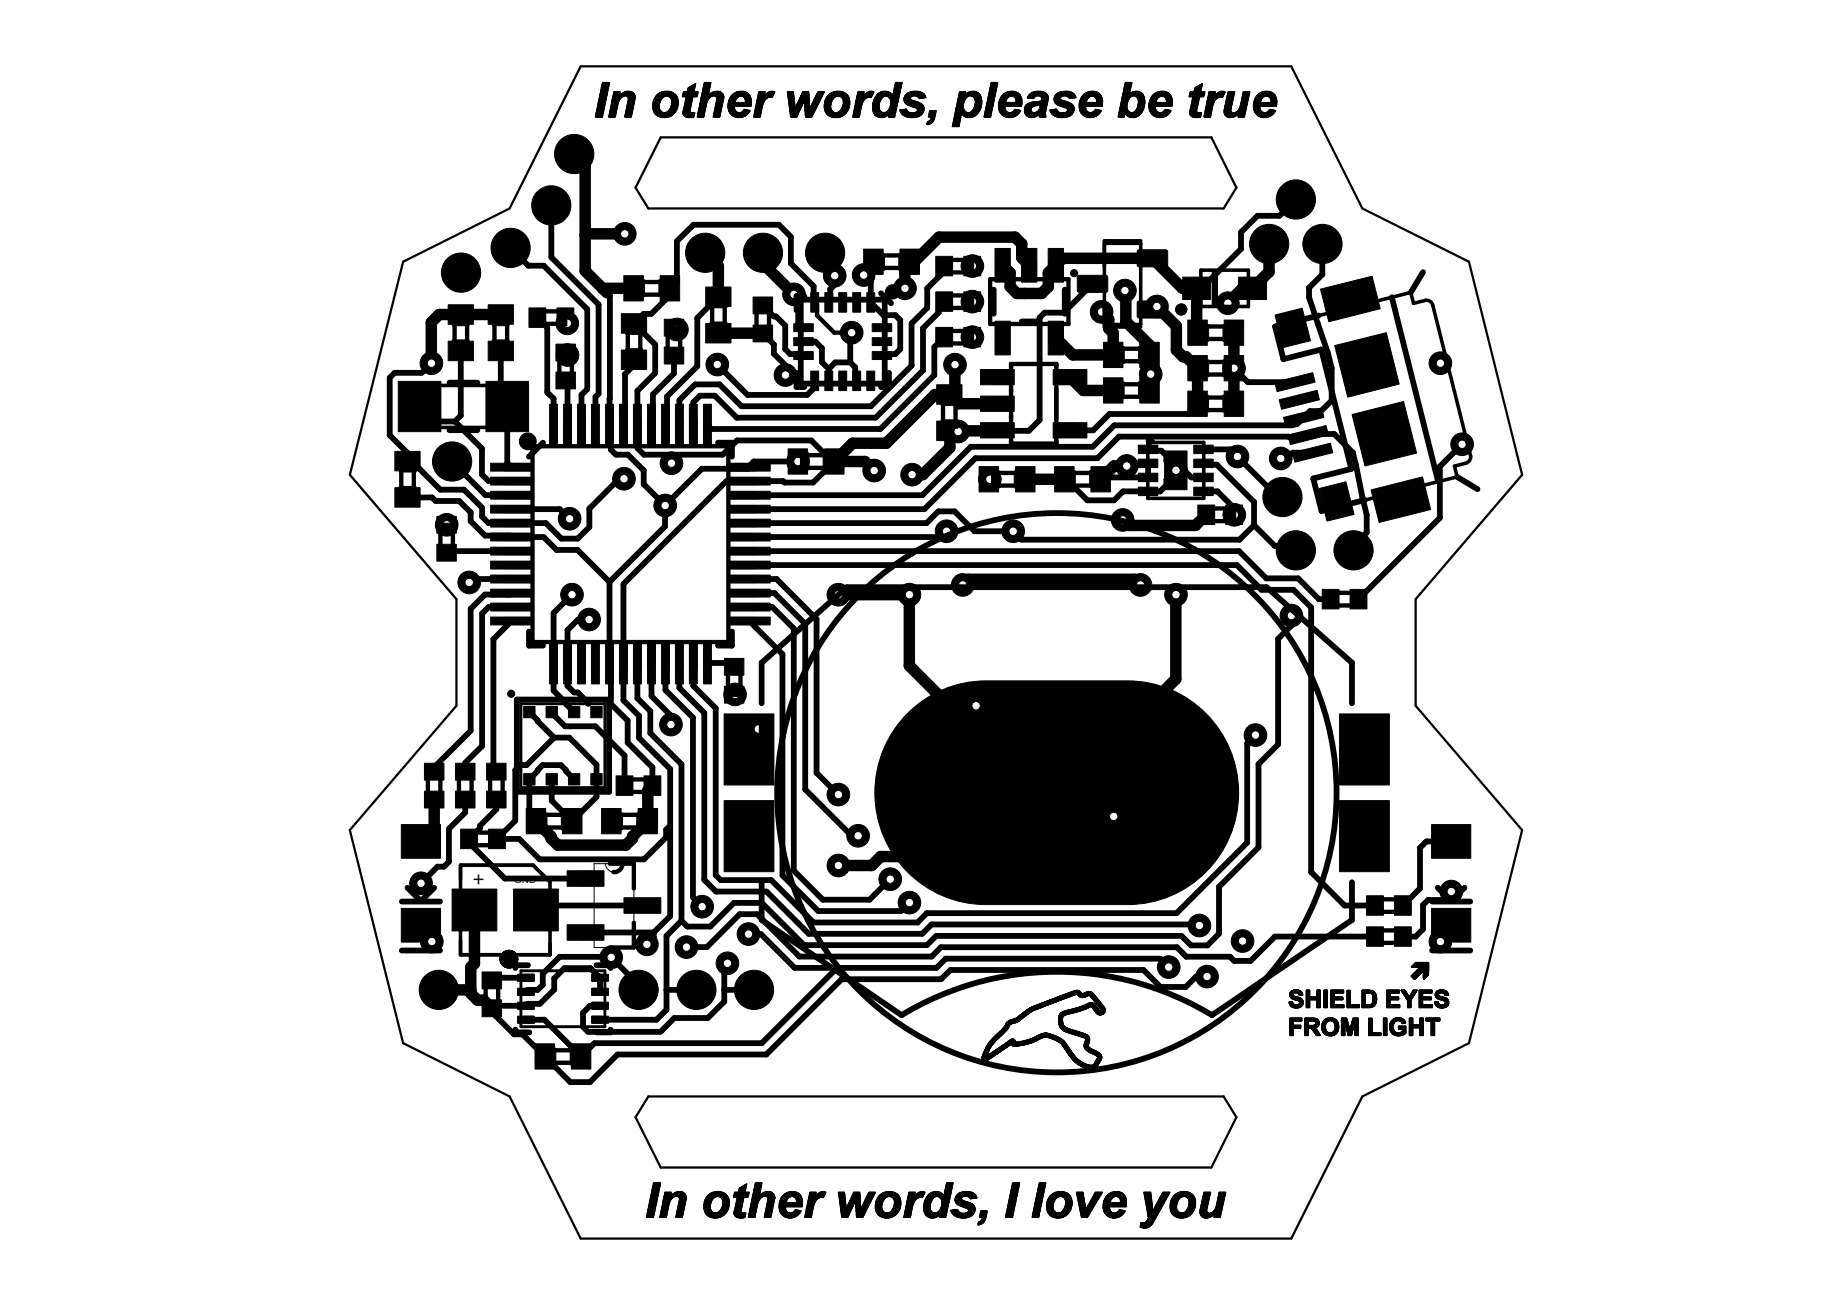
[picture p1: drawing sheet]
<svg xmlns="http://www.w3.org/2000/svg" width="297mm" height="210mm" viewBox="0 0 297 210" stroke-linecap="round" stroke-linejoin="round" font-family="sans-serif">
<defs><g id="words">
<text font-size="3.2" x="76" y="142.5">+</text>
<text font-size="1.6" x="82.7" y="142.1">GND</text>
</g></defs>
<g fill="#000" stroke="#000" stroke-width=".16">
<path d="M95.8 18.7h1.1zM95.8 18.6l1.1 .1zM95.8 18.6h1.1zM95.7 18.8h1.2zM95.7 18.7l1.2 .1zM95.8 18.5h1.1zM95.8 18.4h1.1zM95.8 18.5l1.2 .1zM95.8 18.5h1.2zM95.9 18.2h1.1zM95.9 18.1l1.1 .1zM95.8 18.3l1.2 .1z"/>
<path d="M95.8 18.3h1.2zM95.9 18.1h1.1zM95.9 18l1.1 .1zM95.9 18h1.1zM95.9 17.9h1.1zM96 17.7l1.1 .1zM96 17.7h1.1zM95.9 17.9h1.2zM95.9 17.8l1.2 .1zM95.9 17.8h1.2zM96 17.5l1.1 .1zM96 17.5h1.1z"/>
<path d="M96 17.4l1.1 .1zM96 17.6l1.2 .1zM96 17.6h1.2zM96.1 17.3h1.1zM96.1 17.2l1.1 .1zM96.1 17.2h1.1zM96 17.4h1.2zM96 17.3l1.2 .1zM96.1 17l1.1 .1zM96.1 17h1.1zM96.1 17.1l1.2 .1zM96.1 17.1h1.2z"/>
<path d="M96.2 16.8h1.1zM96.2 16.7l1.1 .1zM96.1 16.9h1.2zM96.1 16.8l1.2 .1zM96.2 16.6h1.1zM96.2 16.5l1.1 .1zM96.2 16.7h1.1zM96.2 16.6l1.1 .1zM96.2 16.5h1.2zM96.2 16.4h1.2zM96.3 16.3l1.1 .1zM96.3 16.3h1.1z"/>
<path d="M96.3 16.1l1.1 .1zM96.3 16.1h1.1zM96.3 16l1.1 .1zM96.3 16.2l1.2 .1zM96.3 16.2h1.2zM96.4 15.9h1.1zM96.4 15.8l1.1 .1zM96.4 15.8h1.1zM96.3 16h1.2zM96.3 15.9l1.2 .1zM96.4 15.7l1.1 .1zM96.4 15.7h1.1z"/>
<path d="M96.4 15.6l1.1 .1zM96.4 15.6h1.1zM96.4 15.5l1.1 .1zM96.5 15.4h1.1zM96.5 15.3l1.1 .1zM96.4 15.5h1.2zM96.4 15.4l1.2 .1zM96.5 15.2h1.1zM96.5 15.1h1.1zM96.5 15.3h1.1zM96.5 15.2l1.1 .1zM96.6 15h1.1z"/>
<path d="M96.6 14.9h1.1zM96.5 15l1.2 .1zM96.5 15h1.2zM96.6 14.7l1.1 .1zM96.6 14.7h1.1zM96.6 14.6h1.1zM96.6 14.8l1.1 .1zM96.6 14.8h1.1zM96.7 14.5h1.1zM96.7 14.4l1.1 .1zM96.7 14.4h1.1zM96.6 14.6h1.2z"/>
<path d="M96.6 14.5l1.2 .1zM96.7 14.2l1.1 .1zM96.7 14.2h1.1zM96.6 14.3l1.2 .1zM96.6 14.3h1.2zM96.7 14.1l1.2 .1zM96.7 14.1h1.2zM96.7 14l1.2 .1zM96.8 14h1.1zM96.8 13.9l1.1 .1zM96.8 13.8h1.1zM96.8 13.7l1.1 .1z"/>
<path d="M96.8 13.7h1.1zM96.8 13.9h1.1zM96.8 13.8l1.1 .1zM96.9 13.5l1.1 .1zM96.9 13.5h1.1zM96.9 13.4l1.1 .1zM96.8 13.7h1.2zM96.8 13.6h1.2zM96.9 13.3l1.1 .1zM96.9 13.3h1.1zM96.8 13.4h1.2zM97.9 18.8h1.1z"/>
<path d="M97.9 18.7l1.1 .1zM97.9 18.7h1.1zM97.9 18.6l1.1 .1zM97.9 18.6h1.1zM97.9 18.5l1.1 .1zM97.9 18.5h1.1zM98 18.5h1zM98 18.4h1zM98 18.3l1 .1zM98 18.3h1.1zM98 18.2h1.1zM98 18.1l1.1 .1z"/>
<path d="M98 18.1h1.1zM98 18l1.1 .1zM98.1 18h1zM98.1 17.9h1zM98.1 17.8l1 .1zM98.1 17.8h1.1zM98.1 17.7l1.1 .1zM98.1 17.7h1.1zM98.1 17.6l1.1 .1zM98.1 17.6h1.1zM98.1 17.5l1.1 .1zM98.2 17.5h1z"/>
<path d="M98.2 17.4l1 .1zM98.2 17.4h1zM98.2 17.3l1 .1zM98.2 17.3h1.1zM98.2 17.2l1.1 .1zM98.2 17.2h1.1zM98.2 17.1l1.1 .1zM98.2 17.1h1.1zM98.3 17l1 .1zM98.3 17h1zM98.3 16.9h1zM98.3 16.8l1.1 .1z"/>
<path d="M98.3 16.8h1.1zM98.3 16.7l1.1 .1zM98.3 16.7h1.1zM98.3 16.6l1.1 .1zM98.4 16.6h1zM98.4 16.5l1 .1zM98.4 16.5h1.1zM98.4 16.4h1.1zM98.3 16.4h1.2zM98.4 16.3l1.1 .1zM98.4 16.3h1.1zM98.4 16.2l1.2 .1z"/>
<path d="M98.4 16.2h1.2zM98.6 15.3h1zM98.4 16.1l1.2 .1zM98.4 16.1h1.2zM98.4 16l1.3 .1zM98.6 15.2l1.1 .1zM98.6 15.2h1.1zM98.7 15.2h1zM98.7 15.1h1zM98.7 15l1 .1zM98.4 16h1.3zM98.4 15.9l1.3 .1z"/>
<path d="M98.7 15h1zM98.7 14.9h1zM98.7 14.8l1 .1zM98.4 15.9h1.4zM98.7 14.8h1.1zM98.5 15.8l1.3 .1zM98.5 15.8h1.4zM98.5 15.7l1.4 .1zM98.5 15.7h1.4zM98.5 15.6l1.5 .1zM98.6 15.6h1.5zM98.6 15.5l1.6 .1z"/>
<path d="M98.6 15.5h1.6zM98.6 15.4l1.8 .1zM100.8 14.7h.6zM100.5 18.8h1.1zM100.5 18.7l1.1 .1zM100.5 18.7h1.1zM100.5 18.6l1.1 .1zM100.5 18.6h1.1zM100.6 14.7l1 .1zM100.5 18.5l1.1 .1zM100.5 18.5h1.1zM100.5 18.4h1.1z"/>
<path d="M100.6 18.3l1.1 .1zM100.6 18.3h1.1zM100.6 18.2h1.1zM100.6 18.1l1.1 .1zM100.4 14.8h1.3zM100.6 18.1h1.1zM100.6 18l1.1 .1zM100.6 18h1.1zM100.6 17.9h1.1zM100.4 14.8l1.3 .1zM100.6 17.8l1.1 .1zM100.6 17.8h1.1z"/>
<path d="M100.7 17.7l1 .1zM100.7 17.7h1zM100.7 17.6l1.1 .1zM100.7 17.6h1.1zM100.8 17.5l1 .1zM100.8 17.5h1zM100.8 17.4l1 .1zM100.2 14.9h1.6zM100.8 17.4h1.1zM100.8 17.3l1.1 .1zM100.8 17.3h1.1zM100.8 17.2l1.1 .1z"/>
<path d="M100.8 17.2h1.1zM100.2 14.9h1.7zM100.8 17.1l1.1 .1zM100.8 17.1h1.1zM100.8 17l1.1 .1zM100.8 17h1.1zM100.1 15h1.8zM100.8 16.9h1.1zM100.8 16.8l1.1 .1zM100.9 16.8h1zM100.9 16.7l1 .1zM100 15h2z"/>
<path d="M100.9 16.7h1.1zM100.9 16.6l1.1 .1zM100.9 16.6h1.1zM100.9 16.5l1.1 .1zM99.9 15.1h2.1zM100 15l2 .1zM100.9 16.5h1.1zM100.9 16.4h1.1zM101 16.4h1zM101 16.3l1 .1zM101 16.3h1zM99.8 15.2h2.2z"/>
<path d="M99.8 15.2h2.3zM101 16.2l1.1 .1zM101 16.2h1.1zM101 16.1l1.1 .1zM101 16.1h1.1zM101 16l1.1 .1zM99.7 15.3h2.4zM99.7 15.2l2.4 .1zM101 16h1.1zM101 15.9l1.1 .1zM101 15.9h1.1zM101 15.8l1.1 .1z"/>
<path d="M101 15.8h1.1zM100.9 15.5l1.3 .1zM100.8 15.5h1.4zM100.8 15.4l1.4 .1zM98.6 15.4h3.6zM98.6 15.3l3.6 .1zM101 15.6l1.2 .1zM101 15.6h1.2zM101 15.7l1.2 .1zM101 15.7h1.2zM105 17.4h1zM105 17.3l1 .1z"/>
<path d="M105 17.3h1zM105 17.2l1 .1zM105 17.2h1zM105 17.1l1 .1zM105 17.1h1zM105 17l1 .1zM105 17h1zM105 16.9h1zM105 16.8l1 .1zM105 17.5l1.1 .1zM105 17.5h1.1zM105 17.4l1.1 .1z"/>
<path d="M105 16.8h1.1zM105 16.7l1.1 .1zM105 16.7h1.1zM105 16.6l1.1 .1zM105 17.6l1.1 .1zM105 17.6h1.1zM105 16.6h1.1zM105 16.5l1.1 .1zM105 16.5h1.1zM105.1 17.7l1.1 .1zM105.1 17.7h1.1zM105.1 16.4h1.1z"/>
<path d="M105.1 16.3l1.1 .1zM105 16.4h1.2zM105.1 16.2h1.1zM105.1 17.8h1.1zM105.1 16.3h1.1zM105.1 16.2l1.1 .1zM105.1 17.8l1.2 .1zM105.1 16.1l1.2 .1zM105.1 16.1h1.2zM105.1 17.9h1.2zM105.2 16l1.1 .1zM105.1 17.9h1.3z"/>
<path d="M105.2 16h1.2zM105.2 15.9l1.2 .1zM105.2 18h1.2zM105.2 15.9h1.2zM105.2 15.8l1.3 .1zM105.2 18l1.3 .1zM105.3 15.8h1.2zM105.3 15.7l1.3 .1zM105.3 15.7h1.3zM105.2 18.1h1.5zM105.3 15.6l1.4 .1zM105.4 15.6h1.4z"/>
<path d="M105.4 15.5l1.4 .1zM105.5 15.5h1.5zM106.5 18.9h.7zM106.2 18.8l1.2 .1zM106.1 18.8h1.5zM106.9 14.7h.7zM105.9 18.7l1.8 .1zM105.8 18.7h2zM106.6 14.7l1.2 .1zM105.7 18.6l2.2 .1zM106.4 14.8h1.6zM105.7 18.6h2.3z"/>
<path d="M105.6 18.5l2.5 .1zM106.3 14.8l1.8 .1zM105.5 18.5h2.7zM106.2 14.9h2zM105.4 18.4h2.9zM106.1 14.9h2.2zM105.3 18.3l3.1 .1zM106 15h2.4zM105.3 18.3h3.1zM105.9 15h2.6zM105.3 18.2h3.2zM105.9 15l2.6 .1z"/>
<path d="M105.8 15.1h2.7zM105.2 18.1l3.4 .1zM107 18.1h1.6zM107.2 18l1.4 .1zM105.7 15.2h2.9zM107.3 18h1.3zM107.4 17.9h1.2zM105.6 15.2l3.1 .1zM107.4 17.9h1.3zM107.5 17.8l1.3 .1zM107.5 17.8h1.3zM105.5 15.3l3.3 .1z"/>
<path d="M105.6 15.3h3.2zM105.5 15.4h3.3zM107.6 17.7l1.2 .1zM107.6 17.7h1.2zM107.4 15.5h1.4zM105.5 15.4l3.3 .1zM107.6 17.6l1.3 .1zM107.7 17.6h1.2zM107.7 17.5l1.2 .1zM107.7 17.5h1.2zM107.7 15.6h1.2zM107.6 15.5l1.3 .1z"/>
<path d="M107.8 17.3l1.1 .1zM107.7 15.6l1.2 .1zM107.8 17.4l1.2 .1zM107.8 17.4h1.2zM107.8 15.7h1.2zM107.9 17.2l1.1 .1zM107.9 17.2h1.1zM107.9 17.1l1.1 .1zM107.9 15.9h1.1zM107.9 15.8l1.1 .1zM107.9 15.8h1.1zM107.8 17.3h1.2z"/>
<path d="M107.8 15.7l1.2 .1zM107.9 17.1h1.1zM107.9 17l1.1 .1zM107.9 17h1.1zM108 17h1zM108 16.9h1zM108 16.1h1zM108 16l1 .1zM108 16h1zM107.9 15.9l1.1 .1zM108 16.1l1.1 .1zM108 16.8l1.1 .1z"/>
<path d="M108 16.8h1.1zM108 16.7l1.1 .1zM108 16.7h1.1zM108 16.6l1.1 .1zM108 16.6h1.1zM108 16.5l1.1 .1zM108 16.5h1.1zM108 16.4h1.1zM108 16.3l1.1 .1zM108 16.3h1.1zM108 16.2l1.1 .1zM108 16.2h1.1z"/>
<path d="M109.9 17.9h1zM109.9 17.8l1.1 .1zM109.9 17.8h1.1zM109.9 17.7l1.1 .1zM109.9 17.7h1.1zM109.9 17.6l1.1 .1zM109.9 17.6h1.1zM109.8 18h1.2zM109.8 17.9h1.2zM109.9 17.5l1.1 .1zM109.9 17.5h1.1zM109.8 18l1.2 .1z"/>
<path d="M110 17.4l1 .1zM110 17.4h1zM109.8 18.1h1.3zM110 17.3l1.1 .1zM110 17.3h1.1zM110 17.2l1.1 .1zM110 17.2h1.1zM110 17.1l1.1 .1zM110 17.1h1.1zM110 17l1.1 .1zM110.1 17h1zM110.1 16.9h1.1z"/>
<path d="M110.1 16.8l1.1 .1zM110.1 16.8h1.1zM110.1 16.7l1.1 .1zM110.1 16.7h1.1zM110.1 16.6l1.1 .1zM110.2 16.6h1zM110.2 16.5l1 .1zM110.2 16.5h1zM110.2 16.4h1.1zM110.2 16.3l1.1 .1zM110.2 16.3h1.1zM110.2 16.2l1.1 .1z"/>
<path d="M110.2 16.2h1.1zM110.2 16.1l1.1 .1zM110.3 16.1h1zM110.3 16l1 .1zM109.8 18.1l1.5 .1zM110.6 18.9h.8zM110.3 16h1.1zM110.3 15.9l1.1 .1zM110.3 15.9h1.1zM110.3 15.8l1.1 .1zM110.3 15.8h1.1zM110.3 15.7l1.1 .1z"/>
<path d="M110.3 15.7h1.1zM110.4 15.6l1 .1zM110.4 15.6h1zM110.4 18.8l1.2 .1zM110.3 18.8h1.3zM110.2 18.7l1.4 .1zM110 18.6h1.6zM110.6 14.7l1 .1zM110.6 14.7h1zM110.1 18.7h1.5zM110.1 18.6l1.5 .1zM110 18.5l1.7 .1z"/>
<path d="M109.9 18.5h1.8zM109.9 18.4h1.8zM110.6 14.6h1.1zM110.6 14.5l1.1 .1zM110.6 14.5h1.1zM110.6 14.4l1.1 .1zM110.6 14.4h1.1zM110.6 14.3l1.1 .1zM110.6 14.3h1.1zM109.9 18.3l1.8 .1zM109.8 18.3h1.9zM109.8 18.2h1.9z"/>
<path d="M110.7 14.2l1 .1zM110.7 14.2h1zM109.8 18.2h2zM111.4 18.1l.4 .1zM110.7 14.1l1.1 .1zM110.7 14.1h1.1zM110.8 14l1 .1zM110.8 14h1zM110.9 13.9l.9 .1zM111 13.9h.8zM111.1 13.8l.7 .1zM111.2 13.8h.6z"/>
<path d="M111.3 13.7l.5 .1zM111.4 13.7h.4zM111.7 13.5h.1zM111.5 13.6h.4zM111.6 13.5l.3 .1zM111.8 13.4l.1 .1zM109.7 15.5l2.4 .1zM109.7 15.5h2.4zM109.8 15.4l2.3 .1zM109.8 15.4h2.3zM109.8 15.3l2.3 .1zM109.8 15.3h2.3z"/>
<path d="M109.8 15.2l2.4 .1zM109.8 15.2h2.4zM109.8 15.1h2.4zM109.8 15l2.4 .1zM109.9 15h2.3zM109.9 14.9h2.3zM109.9 14.8l2.4 .1zM109.9 14.8h2.4zM112.1 18.8h1.1zM112.1 18.7l1.1 .1zM112.2 18.7h1zM112.2 18.6l1 .1z"/>
<path d="M112.2 18.6h1zM112.2 18.5l1.1 .1zM112.2 18.5h1.1zM112.2 18.4h1.1zM112.2 18.3l1.1 .1zM112.2 18.3h1.1zM112.2 18.2h1.1zM112.2 18.1l1.1 .1zM112.2 18.1h1.1zM112.2 18l1.1 .1zM112.3 18h1.1zM112.3 17.9h1.1z"/>
<path d="M112.3 17.8l1.1 .1zM112.3 17.8h1.1zM112.4 17.7l1 .1zM112.4 17.7h1zM112.4 17.6l1.1 .1zM112.4 17.6h1.1zM112.4 17.5l1.1 .1zM112.4 17.5h1.1zM112.4 17.4l1.1 .1zM112.4 17.4h1.1zM112.4 17.3l1.1 .1zM112.5 17.3h1z"/>
<path d="M112.5 17.2l1 .1zM112.5 17.2h1zM112.5 17.1l1.1 .1zM112.5 17.1h1.1zM112.5 17l1.1 .1zM112.5 17h1.1zM112.5 16.9h1.1zM112.5 16.8l1.1 .1zM112.5 16.8h1.1zM112.5 16.7l1.1 .1zM112.5 16.7h1.1zM112.5 16.6l1.1 .1z"/>
<path d="M112.6 16.6h1zM112.6 16.5l1.1 .1zM112.6 16.5h1.1zM112.6 16.4h1.1zM112.6 16.3l1.1 .1zM112.6 16.3h1.1zM112.6 16.2l1.2 .1zM112.6 16.2h1.2zM112.7 16.1l1.2 .1zM112.7 16.1h1.2zM112.7 16l1.2 .1zM112.8 15.2h1.1z"/>
<path d="M112.9 15.2h1zM112.9 15.1h1zM112.7 16h1.3zM112.7 15.9l1.3 .1zM112.9 15l1.1 .1zM112.9 15h1.1zM112.9 14.9h1.1zM112.7 15.9h1.3zM112.7 15.8l1.3 .1zM112.9 14.8l1.1 .1zM112.9 14.8h1.1zM113 14.7l1 .1z"/>
<path d="M113 14.7h1zM113 14.6h1zM112.7 15.8h1.4zM113 14.6h1.1zM113 14.5l1.1 .1zM113 14.5h1.1zM113 14.4l1.1 .1zM113 14.4h1.1zM112.7 15.7l1.4 .1zM113 14.3l1.1 .1zM113 14.3h1.1zM113.1 14.2l1 .1z"/>
<path d="M113.1 14.2h1zM113.1 14.1l1 .1zM112.7 15.7h1.5zM113.1 14.1h1.1zM113.1 14l1.1 .1zM113.1 14h1.1zM113.1 13.9l1.1 .1zM112.8 15.6l1.4 .1zM113.1 13.9h1.1zM113.1 13.8l1.1 .1zM113.2 13.8h1zM113.2 13.7l1 .1z"/>
<path d="M113.2 13.7h1zM113.2 13.7h1.1zM113.2 13.6h1.1zM113.2 13.5l1.1 .1zM113.2 13.5h1.1zM113.2 13.4l1.1 .1zM112.8 15.6h1.5zM113.2 13.4h1.1zM113.3 13.3l1 .1zM113.3 13.3h1zM112.8 15.5l1.6 .1zM112.8 15.5h1.7z"/>
<path d="M112.8 15.4l1.8 .1zM115 14.7h.6zM114.7 18.8h1.1zM114.7 18.7l1.1 .1zM114.7 18.7h1.1zM114.7 18.6l1.1 .1zM114.7 18.6h1.1zM114.8 14.7l1 .1zM114.7 18.5l1.1 .1zM114.7 18.5h1.1zM114.8 18.5h1zM114.8 18.4h1z"/>
<path d="M114.8 18.3l1.1 .1zM114.8 18.3h1.1zM114.8 18.2h1.1zM114.8 18.1l1.1 .1zM114.7 14.8h1.2zM114.8 18.1h1.1zM114.8 18l1.1 .1zM114.9 18h1zM114.9 17.9h1zM114.9 17.9h1.1zM114.9 17.8l1.1 .1zM114.9 17.8h1.1z"/>
<path d="M114.9 17.7l1.1 .1zM114.9 17.7h1.1zM114.6 14.8l1.4 .1zM114.9 17.6l1.1 .1zM114.9 17.6h1.1zM115 17.5l1 .1zM115 17.5h1zM115 17.4l1 .1zM114.5 14.9h1.5zM115 17.4h1.1zM115 17.3l1.1 .1zM115 17.3h1.1z"/>
<path d="M115 17.2l1.1 .1zM115 17.2h1.1zM114.4 14.9h1.7zM115 17.1l1.1 .1zM115 17.1h1.1zM115.1 17l1 .1zM115.1 17h1zM114.3 15h1.8zM115.1 16.9h1.1zM115.1 16.8l1.1 .1zM115.1 16.8h1.1zM115.1 16.7l1.1 .1z"/>
<path d="M114.2 15h2zM115.1 16.7h1.1zM115.1 16.6l1.1 .1zM115.2 16.6h1zM115.2 16.5l1 .1zM114.2 15l2 .1zM115.2 16.5h1.1zM115.2 16.4h1.1zM115.2 16.3l1.1 .1zM115.2 16.3h1.1zM114 15.2h2.3zM114.1 15.1h2.2z"/>
<path d="M115.2 16.2l1.1 .1zM115.2 16.2h1.1zM115.3 16.1l1 .1zM115.3 16.1h1zM115.3 16l1 .1zM112.8 15.3h3.5zM112.8 15.2l3.5 .1zM115.3 16h1.1zM115.3 15.9l1.1 .1zM115.3 15.9h1.1zM115.3 15.8l1.1 .1zM115.3 15.8h1.1z"/>
<path d="M115.1 15.5h1.3zM115 15.4l1.4 .1zM112.8 15.4h3.6zM112.8 15.3l3.6 .1zM115.3 15.7l1.1 .1zM115.3 15.7h1.1zM115.2 15.6l1.2 .1zM115.2 15.6h1.2zM115.2 15.5l1.2 .1zM117.1 17.3l1 .1zM117.1 17.3h1zM117.1 17.2l1 .1z"/>
<path d="M117.1 17.2h1zM117.1 17.1l1 .1zM117.1 17.4l1 .1zM117.1 17.4h1zM117.1 17.6h1.1zM117.1 17.5l1.1 .1zM117.1 17.5h1.1zM117.2 17.7h1zM117.2 17.6l1 .1zM117.1 16.4h1.1zM117.2 16.4h1zM117.2 17.8h1.1z"/>
<path d="M117.2 17.7l1.1 .1zM117.2 16.3l1.1 .1zM117.2 16.3h1.1zM117.2 16.2l1.1 .1zM117.2 17.8l1.1 .1zM117.2 16.2h1.1zM117.2 16.1l1.1 .1zM117.2 16.1h1.1zM117.3 16l1.1 .1zM117.3 16h1.1zM117.2 17.9h1.2zM117.3 15.9l1.1 .1z"/>
<path d="M117.3 15.9h1.1zM117.3 15.8l1.1 .1zM117.2 18h1.3zM117.3 15.8h1.2zM117.3 18l1.3 .1zM117.4 15.7l1.2 .1zM117.4 15.7h1.2zM117.4 15.6l1.3 .1zM117.3 18.1h1.4zM117.5 15.6h1.3zM117.5 15.5l1.3 .1zM117.5 15.5h1.4z"/>
<path d="M118.5 18.9h.7zM118.3 18.8l1.1 .1zM118.2 18.8h1.3zM118.9 14.7h.7zM118 18.7l1.7 .1zM118.7 14.7l1.1 .1zM117.9 18.7h1.9zM119.7 17.6h.1zM117.9 18.6l2 .1zM117.8 18.6h2.1zM118.5 14.8h1.4zM117.7 18.5l2.3 .1z"/>
<path d="M118.4 14.8l1.6 .1zM117.7 18.5h2.4zM119.6 17.6l.5 .1zM117.6 18.5h2.5zM118.3 14.9h1.8zM117.6 18.4h2.6zM117.5 18.4h2.7zM118.2 14.9h2zM117.5 18.3l2.7 .1zM118.1 15h2.2zM117.4 18.3h2.9zM119.6 17.7h.7z"/>
<path d="M118 15h2.3zM117.4 18.2h3zM117.9 15l2.5 .1zM117.3 18.2h3.1zM117.9 15.1h2.5zM117.3 18.1l3.1 .1zM119.1 18.1h1.4zM117.8 15.2h2.7zM119.2 18l1.3 .1zM119.3 18h1.3zM119.4 17.9h1.2zM119.6 17.7l1 .1z"/>
<path d="M117.7 15.3h2.9zM117.7 15.2l2.9 .1zM119.5 17.8l1.1 .1zM117.6 15.4h3zM117.6 15.3l3 .1zM119.5 17.8h1.1zM119.4 15.5h1.2zM117.6 15.4l3 .1zM119.6 15.6h1.1zM119.5 15.5l1.2 .1zM119.7 15.7h1zM119.6 15.6l1.1 .1z"/>
<path d="M119.7 15.7l1.1 .1zM117.1 17.1h3.7zM117.1 17l3.7 .1zM117.1 17h3.7zM117.1 16.9h3.7zM117.1 16.8l3.7 .1zM119.8 16h1zM119.8 15.9l1 .1zM119.8 15.9h1zM119.8 15.8l1 .1zM119.8 15.8h1zM117.1 16.8h3.7z"/>
<path d="M117.1 16.7l3.7 .1zM117.1 16.7h3.7zM117.1 16.6l3.7 .1zM117.1 16.6h3.7zM117.1 16.5l3.7 .1zM117.1 16.5h3.7zM119.9 16.4h.9zM119.9 16.3l.9 .1zM119.9 16.3h.9zM119.9 16.2l.9 .1zM119.9 16.2h.9zM119.9 16.1l.9 .1z"/>
<path d="M119.9 16.1h.9zM119.8 16l1 .1zM121.2 18.8h1.1zM121.2 18.7l1.1 .1zM121.2 18.7h1.1zM121.2 18.6l1.1 .1zM121.2 18.6h1.1zM121.2 18.5l1.1 .1zM121.2 18.5h1.1zM121.3 18.5h1zM121.3 18.4h1zM121.3 18.3l1 .1z"/>
<path d="M121.3 18.3h1.1zM121.3 18.2h1.1zM121.3 18.1l1.1 .1zM121.3 18.1h1.1zM121.3 18l1.1 .1zM121.4 18h1zM121.4 17.9h1zM121.4 17.8l1 .1zM121.4 17.8h1.1zM121.4 17.7l1.1 .1zM121.4 17.7h1.1zM121.4 17.6l1.1 .1z"/>
<path d="M121.4 17.6h1.1zM121.4 17.5l1.1 .1zM121.5 17.5h1zM121.5 17.4l1 .1zM121.5 17.4h1zM121.5 17.3l1 .1zM121.5 17.3h1.1zM121.5 17.2l1.1 .1zM121.5 17.2h1.1zM121.5 17.1l1.1 .1zM121.5 17.1h1.1zM121.6 17l1 .1z"/>
<path d="M121.6 17h1zM121.6 16.9h1.1zM121.6 16.8l1.1 .1zM121.6 16.8h1.1zM121.6 16.7l1.1 .1zM121.6 16.7h1.1zM121.6 16.6l1.2 .1zM121.7 16.6h1.1zM121.7 16.5l1.1 .1zM121.7 16.5h1.2zM121.7 16.4h1.2zM121.7 16.3l1.2 .1z"/>
<path d="M121.7 16.3h1.2zM121.7 16.2l1.2 .1zM121.9 15.4h1zM121.9 15.3l1 .1zM121.7 16.2h1.3zM121.9 15.3h1.1zM121.9 15.2l1.1 .1zM121.9 15.2h1.1zM122 15.2h1zM122 15.1h1zM122 15l1 .1zM121.7 16.1l1.3 .1z"/>
<path d="M122 15h1zM122 14.9h1zM122 14.8l1 .1zM121.8 16.1h1.2zM121.8 16l1.3 .1zM122 14.8h1.1zM121.8 16h1.3zM121.8 15.9l1.4 .1zM121.8 15.9h1.4zM121.8 15.8l1.5 .1zM121.8 15.8h1.6zM121.8 15.7l1.7 .1z"/>
<path d="M121.8 15.7h1.7zM121.8 15.6l1.9 .1zM124.1 15.6l.1 .1zM121.9 15.6h2.3zM121.9 15.5l2.3 .1zM121.9 15.5h2.4zM121.9 15.4l2.4 .1zM123 15.4h1.3zM123 15.3l1.3 .1zM123.9 14.7h.4zM123.1 15.3h1.3zM123.1 15.2l1.3 .1z"/>
<path d="M123.1 15.2h1.3zM123.2 15.2h1.2zM123.2 15.1h1.3zM123.3 15l1.2 .1zM123.8 14.7l.7 .1zM123.3 15h1.2zM123.4 15h1.1zM123.4 14.9h1.2zM123.5 14.9h1.1zM123.6 14.8l1 .1zM123.7 14.8h.9zM126.7 15h.9z"/>
<path d="M126.6 14.9h1zM126.6 14.8l1 .1zM126.6 14.8h1zM126.7 15.2l.9 .1zM126.7 15.2h.9zM126.7 15.1h.9zM126.7 15l.9 .1zM126.7 15.4h1zM126.7 15.3l1 .1zM126.7 15.3h1zM126.8 15.8l.9 .1zM126.8 15.8h.9z"/>
<path d="M126.8 15.7l.9 .1zM126.8 15.7h.9zM126.7 15.6l1 .1zM126.7 15.6h1zM126.7 15.5l1 .1zM126.7 15.5h1zM126.7 15.4l1 .1zM126.8 16.3h.9zM126.8 16.2l.9 .1zM126.8 16.2h.9zM126.8 16.1l.9 .1zM126.8 16.1h.9z"/>
<path d="M126.8 16l.9 .1zM126.8 16h.9zM126.8 15.9l.9 .1zM126.8 15.9h.9zM126.8 16.4h1zM126.8 16.3l1 .1zM126.9 16.7h.9zM126.9 16.6l.9 .1zM126.9 16.6h.9zM126.9 16.5l.9 .1zM126.9 16.5h.9zM126.9 16.4h.9z"/>
<path d="M126.9 17.1l.9 .1zM126.9 17.1h.9zM126.9 17l.9 .1zM126.9 17h.9zM126.9 16.9h.9zM126.9 16.8l.9 .1zM126.9 16.8h.9zM126.9 16.7l.9 .1zM127 17.3l.9 .1zM127 17.3h.9zM127 17.2l.9 .1zM127 17.2h.9z"/>
<path d="M127.2 18.8h1zM127.2 18.7l1 .1zM127.2 18.7h1zM127.2 18.6l1 .1zM127.1 18.6h1.1zM127.1 18.5l1.2 .1zM127.1 18.5h1.2zM127.1 18.4h1.2zM127.1 18.4h1.3zM127.1 18.3l1.3 .1zM127.1 18.3h1.3zM127.1 18.2h1.3z"/>
<path d="M127.1 18.2h1.4zM127.1 18.1l1.4 .1zM127.1 18.1h1.4zM127.1 18l1.4 .1zM127.1 18h1.4zM127 17.9h1.6zM127 17.8l1.6 .1zM127 17.8h1.6zM127 17.7l1.7 .1zM127 17.7h1.7zM127 17.6l1.7 .1zM127 17.6h1.7z"/>
<path d="M127 17.5l1.8 .1zM127 17.5h1.8zM127 17.4l1.8 .1zM127 17.4h1.8zM127.9 17.3l.9 .1zM127.9 17.3h1zM128 17.2l.9 .1zM128 17.2h.9zM128 17.1l.9 .1zM128 17.1h1zM128 17l1 .1zM128.1 17h.9z"/>
<path d="M128.1 16.9h1zM128.1 16.8l1 .1zM128.2 16.8h.9zM128.2 16.7l.9 .1zM128.2 16.7h.9zM128.2 16.7h1zM128.2 16.6l1 .1zM128.3 16.6h.9zM128.3 16.5l.9 .1zM128.3 16.5h.9zM128.3 16.4h.9zM128.4 16.4h.9z"/>
<path d="M128.4 16.3l.9 .1zM129 15l1.1 .1zM129 15h1.1zM129 14.9h1.1zM129.1 14.8l1 .1zM129.1 14.8h1zM128.9 15.2h1.2zM128.9 15.1h1.2zM128.7 15.7h1.4zM128.7 15.6l1.4 .1zM128.7 15.6h1.4zM128.7 15.5l1.4 .1z"/>
<path d="M128.8 15.5h1.3zM128.8 15.4l1.3 .1zM128.8 15.4h1.3zM128.8 15.3l1.3 .1zM128.8 15.3h1.3zM128.5 16l1.6 .1zM128.5 16h1.6zM128.6 15.9l1.5 .1zM128.6 15.9h1.5zM128.6 15.8l1.5 .1zM128.6 15.8h1.5zM128.6 15.7l1.5 .1z"/>
<path d="M128.9 15.2l1.2 .1zM129.4 17h.8zM129.4 16.9h.8zM129.4 16.8l.8 .1zM129.4 16.8h.8zM129.4 16.7l.8 .1zM129.4 16.7h.8zM129.4 16.6l.8 .1zM129.4 16.6h.8zM128.4 16.3h1.8zM128.4 16.2l1.8 .1zM128.4 16.2h1.8z"/>
<path d="M129.3 16.5l.9 .1zM129.3 16.5h.9zM129.3 16.4h.9zM129.3 16.3l.9 .1zM128.5 16.1l1.7 .1zM128.5 16.1h1.7zM129.5 17.3l.7 .1zM129.5 17.3h.7zM129.5 17.2l.7 .1zM129.4 17.2h.8zM129.4 17.1l.8 .1zM129.4 17.1h.8z"/>
<path d="M129.4 17l.8 .1zM129.5 18.8h1.1zM129.5 18.7l1.1 .1zM129.5 18.7h1.1zM129.5 18.6l1.1 .1zM129.5 18.6h1.1zM129.5 18.5l1.2 .1zM129.5 18.5h1.2zM129.5 18.4h1.2zM129.5 18.4h1.3zM129.5 18.3l1.3 .1zM129.5 18.3h1.4z"/>
<path d="M129.5 18.2h1.4zM129.5 18.1l1.4 .1zM129.5 18.1h1.4zM129.5 18l1.4 .1zM129.5 18h1.5zM129.5 17.9h1.5zM129.4 17.8l1.6 .1zM129.4 17.8h1.7zM129.4 17.7l1.7 .1zM129.4 17.7h1.7zM129.4 17.6l1.7 .1zM129.5 17.6h1.7z"/>
<path d="M129.5 17.5l1.7 .1zM129.5 17.5h1.7zM129.5 17.4l1.7 .1zM130.3 17.3l1 .1zM129.4 17.4h1.9zM130.3 17.3h1zM130.3 17.2l1 .1zM130.3 17.2h1.1zM130.4 17.1l1 .1zM130.4 17.1h1zM130.4 17l1 .1zM130.4 17h1.1z"/>
<path d="M130.5 17h1zM130.5 16.9h1zM130.5 16.8l1 .1zM130.5 16.8h1.1zM130.6 16.7l1 .1zM130.6 16.7h1zM130.6 16.6l1.1 .1zM130.7 16.6h1zM130.7 16.5l1 .1zM130.7 16.5h1zM130.7 16.4h1.1zM130.8 16.3l1 .1z"/>
<path d="M130.8 16.3h1zM130.8 16.2l1.1 .1zM130.9 16.2h1zM130.9 16.1l1 .1zM130.9 16.1h1zM130.9 16l1.1 .1zM130.9 16h1.1zM131 15.9l1 .1zM131 15.9h1zM131 15.8l1.1 .1zM131 15.8h1.1zM131 15.7l1.1 .1z"/>
<path d="M131 15.7h1.1zM131.1 15.6l1.1 .1zM131.1 15.6h1.1zM131.1 15.5l1.1 .1zM131.1 15.5h1.1zM131.2 15.4l1 .1zM131.2 15.4h1zM131.2 15.3l1.1 .1zM131.2 15.3h1.1zM131.3 15.2l1.1 .1zM131.3 15.2h1.1zM131.3 15.1h1.1z"/>
<path d="M131.4 15l1 .1zM131.4 15h1zM131.4 15h1.1zM131.4 14.9h1.1zM131.5 14.9h1zM131.5 14.8l1 .1zM131.5 14.8h1.1zM132.5 17.4h1.1zM132.5 17.3l1.1 .1zM132.5 17.3h1.1zM132.5 17.2l1.1 .1zM132.5 17.2h1.1z"/>
<path d="M132.5 17.1l1.1 .1zM132.5 17.1h1.1zM132.5 17l1.1 .1zM132.5 17h1.1zM132.5 16.9h1.1zM132.5 16.8l1.1 .1zM132.6 17.5l1.1 .1zM132.6 17.5h1.1zM132.6 17.4l1.1 .1zM132.6 16.8h1.1zM132.6 16.7l1.1 .1zM132.6 16.7h1.1z"/>
<path d="M132.6 16.6l1.1 .1zM132.6 17.6l1.1 .1zM132.6 17.6h1.1zM132.6 16.6h1.1zM132.6 16.5l1.1 .1zM132.6 16.5h1.1zM132.7 17.7l1.1 .1zM132.7 17.7h1.1zM132.7 16.4h1.1zM132.7 16.3l1.1 .1zM132.6 16.4h1.2zM132.7 16.2h1.1z"/>
<path d="M132.6 17.8h1.2zM132.6 16.3h1.2zM132.6 16.2l1.2 .1zM132.7 17.8l1.2 .1zM132.7 16.1l1.2 .1zM132.7 16.1h1.2zM132.7 17.9h1.2zM132.7 16l1.2 .1zM132.7 17.9h1.3zM132.7 16h1.3zM132.8 15.9l1.2 .1zM132.7 18h1.3z"/>
<path d="M132.8 15.9h1.2zM132.8 15.8l1.3 .1zM132.7 18l1.4 .1zM132.8 15.8h1.3zM132.9 15.7l1.3 .1zM132.9 15.7h1.3zM132.8 18.1h1.4zM132.9 15.6l1.4 .1zM132.9 15.6h1.4zM133 15.5l1.4 .1zM133 15.5h1.6zM134.1 18.9h.7z"/>
<path d="M133.8 18.8l1.2 .1zM134.5 14.7h.7zM133.7 18.8h1.5zM133.5 18.7l1.8 .1zM133.4 18.7h2zM134.2 14.7l1.2 .1zM133.3 18.6l2.2 .1zM134 14.8h1.6zM133.3 18.6h2.3zM133.2 18.5l2.5 .1zM133.9 14.8l1.8 .1zM133.1 18.5h2.7z"/>
<path d="M133.8 14.9h2zM133 18.4h2.9zM133.7 14.9h2.2zM132.9 18.3l3.1 .1zM133.6 15h2.4zM132.9 18.3h3.1zM132.9 18.2h3.2zM133.5 15h2.6zM132.8 18.2h3.3zM133.5 15l2.6 .1zM132.8 18.1l3.3 .1zM134.6 18.1h1.5z"/>
<path d="M133.4 15.1h2.7zM134.8 18l1.4 .1zM133.3 15.2h2.9zM134.9 18h1.3zM135 17.9h1.2zM135 17.9h1.3zM133.2 15.2l3.1 .1zM135.1 17.8l1.2 .1zM135.1 17.8h1.2zM133.1 15.3l3.2 .1zM133.2 15.3h3.2zM133.1 15.4h3.3z"/>
<path d="M135.2 17.7l1.2 .1zM135.2 17.7h1.2zM135 15.5h1.4zM135.2 17.6l1.2 .1zM135.3 17.6h1.1zM133.1 15.4l3.3 .1zM135.3 17.5l1.2 .1zM135.3 17.5h1.2zM135.3 15.6h1.2zM135.2 15.5l1.3 .1zM135.4 17.3l1.1 .1zM135.4 17.4l1.1 .1z"/>
<path d="M135.4 17.4h1.1zM135.4 15.7h1.1zM135.3 15.6l1.2 .1zM135.5 17.2l1.1 .1zM135.5 17.2h1.1zM135.5 17.1l1.1 .1zM135.5 15.9h1.1zM135.5 15.8l1.1 .1zM135.5 15.8h1.1zM135.4 17.3h1.2zM135.4 15.7l1.2 .1zM135.5 17.1h1.1z"/>
<path d="M135.5 17l1.1 .1zM135.5 17h1.1zM135.6 17h1zM135.6 16.9h1zM135.6 16.1l1 .1zM135.6 16.1h1zM135.6 16l1 .1zM135.6 16h1zM135.5 15.9l1.1 .1zM135.6 16.8l1.1 .1zM135.6 16.8h1.1zM135.6 16.7l1.1 .1z"/>
<path d="M135.6 16.7h1.1zM135.6 16.6l1.1 .1zM135.6 16.6h1.1zM135.6 16.5l1.1 .1zM135.6 16.5h1.1zM135.6 16.4h1.1zM135.6 16.3l1.1 .1zM135.6 16.3h1.1zM135.6 16.2l1.1 .1zM135.6 16.2h1.1zM137.1 18.8h1.1zM137.1 18.7l1.1 .1z"/>
<path d="M137.2 18.7h1zM137.2 18.6l1 .1zM137.2 18.6h1zM137.2 18.5l1.1 .1zM137.2 18.5h1.1zM137.2 18.4h1.1zM137.2 18.3l1.1 .1zM137.2 18.3h1.1zM137.3 18.2h1zM137.3 18.1l1 .1zM137.3 18.1h1zM137.3 18l1.1 .1z"/>
<path d="M137.3 18h1.1zM137.3 17.9h1.1zM137.3 17.8l1.1 .1zM137.3 17.8h1.1zM137.4 17.7l1 .1zM137.4 17.7h1zM137.4 17.6l1 .1zM137.4 17.6h1zM137.4 17.5l1.1 .1zM137.4 17.5h1.1zM137.4 17.4l1.1 .1zM137.4 17.4h1.1z"/>
<path d="M137.4 17.3l1.1 .1zM137.4 17.3h1.1zM137.5 17.2l1 .1zM137.5 17.2h1zM137.5 17.1l1 .1zM137.5 17.1h1.1zM137.5 17l1.1 .1zM137.5 17h1.1zM137.5 16.9h1.1zM137.5 16.8l1.1 .1zM137.6 16.8h1zM137.6 16.7l1.1 .1z"/>
<path d="M137.6 16.7h1.1zM137.6 16.6h1.1zM137.6 16.5l1.1 .1zM137.5 16.6l1.2 .1zM137.6 16.5h1.2zM137.6 16.4h1.2zM137.6 16.3l1.2 .1zM137.8 15.4h1.1zM137.8 15.3l1.1 .1zM137.6 16.3h1.3zM137.6 16.2l1.3 .1zM137.6 16.2h1.3z"/>
<path d="M137.9 15.3h1zM137.9 15.2l1 .1zM137.9 15.2h1zM137.9 15.1h1zM137.9 15l1 .1zM137.6 16.1l1.4 .1zM137.7 16.1h1.3zM137.9 15h1.1zM137.9 14.9h1.1zM137.9 14.8l1.1 .1zM137.7 16l1.3 .1zM137.9 14.8h1.1z"/>
<path d="M137.7 16h1.4zM137.7 15.9l1.4 .1zM137.7 15.9h1.4zM137.7 15.8l1.6 .1zM137.7 15.8h1.6zM137.8 15.7l1.6 .1zM137.8 15.7h1.7zM137.7 15.6l1.9 .1zM140 15.6l.1 .1zM137.8 15.6h2.4zM137.8 15.5l2.4 .1zM137.8 15.5h2.4z"/>
<path d="M137.8 15.4l2.4 .1zM138.9 15.4h1.4zM139 15.3l1.3 .1zM139.8 14.7h.5zM139 15.3h1.3zM139 15.2l1.3 .1zM139.1 15.2h1.3zM139.1 15.1h1.3zM139.2 15l1.2 .1zM139.2 15h1.3zM139.7 14.7l.8 .1zM139.3 15h1.2z"/>
<path d="M139.4 14.9h1.1zM139.5 14.8l1 .1zM139.3 14.9h1.2zM139.6 14.8h1zM140.3 17.4h1.1zM140.3 17.3l1.1 .1zM140.3 17.3h1.1zM140.3 17.2l1.1 .1zM140.3 17.2h1.1zM140.3 17.1l1.1 .1zM140.3 17.1h1.1zM140.3 17l1.1 .1z"/>
<path d="M140.3 17h1.1zM140.3 16.9h1.1zM140.3 16.8l1.1 .1zM140.3 17.6h1.1zM140.3 17.5l1.1 .1zM140.3 17.5h1.1zM140.3 17.4l1.1 .1zM140.4 16.8h1zM140.4 16.7l1 .1zM140.4 16.7h1zM140.4 16.6l1 .1zM140.4 17.7h1.1z"/>
<path d="M140.4 17.6l1.1 .1zM140.4 16.6h1.1zM140.4 16.5l1.1 .1zM140.4 16.5h1.1zM140.4 16.4h1.1zM140.5 16.3l1 .1zM140.4 17.8h1.1zM140.4 17.7l1.1 .1zM140.4 17.8l1.2 .1zM140.5 16.3h1.1zM140.5 16.2l1.1 .1zM140.5 16.2h1.1z"/>
<path d="M140.5 16.1l1.1 .1zM140.4 17.9h1.2zM140.6 16l1.1 .1zM140.4 17.9h1.3zM140.5 16.1h1.2zM140.6 15.9l1.1 .1zM140.4 18h1.3zM140.5 16h1.2zM140.6 15.9h1.2zM140.4 18l1.4 .1zM140.7 15.8l1.1 .1zM140.7 15.8h1.1z"/>
<path d="M140.7 15.7l1.2 .1zM140.7 15.7h1.2zM140.5 18.1h1.5zM140.8 15.6l1.2 .1zM141.4 18.9h.6zM140.8 15.6h1.3zM140.8 15.5l1.4 .1zM141.2 18.8l1 .1zM140.9 15.5h1.4zM141.1 18.8h1.3zM141.1 18.7l1.4 .1zM140.9 18.7h1.7z"/>
<path d="M140.9 18.6l1.7 .1zM142 14.7h.6zM140.8 18.6h1.9zM140.8 18.5l1.9 .1zM140.7 18.5h2.1zM141.8 14.7l1 .1zM140.7 18.5h2.2zM140.7 18.4h2.2zM141.7 14.8h1.2zM141.6 14.8l1.5 .1zM141.5 14.9h1.6zM141.4 14.9h1.8z"/>
<path d="M141.3 15h2zM141.2 15h2.1zM141.2 15l2.2 .1zM141.1 15.1h2.3zM141.1 15.2h2.4zM141 15.2l2.5 .1zM142.9 18.8h1zM142.9 18.7l1 .1zM142.9 18.7h1zM142.9 18.6l1 .1zM142.9 18.6h1zM142.9 18.5l1.1 .1z"/>
<path d="M142.9 18.5h1.1zM142.9 18.4h1.1zM140.6 18.4h3.4zM140.6 18.3l3.4 .1zM140.6 18.3h3.4zM140.5 18.2h3.5zM140.5 18.1l3.6 .1zM142.4 18.1h1.7zM142.5 18l1.6 .1zM142.5 18h1.6zM142.7 17.9h1.4zM142.7 17.8l1.4 .1z"/>
<path d="M142.8 17.8h1.3zM142.8 17.7l1.3 .1zM142.9 17.7h1.2zM142.9 17.6l1.3 .1zM142.9 17.6h1.3zM143 17.5l1.2 .1zM143 17.5h1.2zM143.1 17.3l1.1 .1zM143.1 17.3h1.1zM143.1 17.2l1.1 .1zM143 17.4l1.2 .1zM143 17.4h1.2z"/>
<path d="M143.2 17.2h1.1zM143.2 17.1l1.1 .1zM143.2 17.1h1.1zM143.2 17l1.1 .1zM143.2 17h1.1zM143.2 16.9h1.1zM143.2 16.8l1.1 .1zM143.2 16.8h1.1zM143.2 16.7l1.1 .1zM143.2 16.7h1.1zM143.2 16.6l1.1 .1zM143.2 16.6h1.1z"/>
<path d="M143.2 16.5l1.2 .1zM143.2 16.5h1.2zM143.2 16.4h1.2zM143.2 16.3l1.3 .1zM143.2 16.3h1.3zM143.2 16.2l1.3 .1zM143.2 16.2h1.3zM143.2 16.1l1.3 .1zM143.1 15.9l1.4 .1zM143.2 16.1h1.3zM143.2 16l1.3 .1zM143.2 16h1.3z"/>
<path d="M143.1 15.8l1.4 .1zM143.2 15.9h1.3zM143 15.8h1.5zM143 15.7l1.5 .1zM143 15.7h1.5zM142.9 15.6l1.7 .1zM142.9 15.6h1.7zM142.8 15.5l1.8 .1zM142.6 15.5h2zM140.9 15.4l3.7 .1zM140.9 15.4h3.7zM140.9 15.3l3.7 .1z"/>
<path d="M140.9 15.3h3.7zM143.6 15.2l1 .1zM143.6 15.2h1.1zM143.6 15.1h1.1zM143.6 15l1.1 .1zM143.6 15h1.1zM143.7 15h1zM143.7 14.9h1zM143.7 14.8l1 .1zM143.7 14.8h1.1zM143.7 14.7l1.1 .1zM143.7 14.7h1.1z"/>
<path d="M143.7 14.6h1.1zM143.7 14.5l1.1 .1zM143.8 14.5h1zM143.8 14.4l1 .1zM143.8 14.4h1zM143.8 14.3l1 .1zM143.8 14.3h1.1zM143.8 14.2l1.1 .1zM143.8 14.2h1.1zM143.8 14.1l1.1 .1zM143.8 14.1h1.1zM143.8 14l1.1 .1z"/>
<path d="M143.9 14h1zM143.9 13.9l1 .1zM143.9 13.9h1zM143.9 13.8l1.1 .1zM143.9 13.8h1.1zM143.9 13.7l1.1 .1zM143.9 13.7h1.1zM143.9 13.6h1.1zM144 13.5l1 .1zM144 13.5h1zM144 13.4l1 .1zM144 13.4h1.1z"/>
<path d="M144 13.3l1.1 .1zM144 13.3h1.1zM145.6 17.5l.2 .1zM145.3 17.6h.5zM145 17.6l.8 .1zM144.7 17.7l1.2 .1zM144.7 17.7h1.2zM144.7 17.8h1.2zM144.7 17.8l1.3 .1zM144.7 17.9h1.3zM144.8 17.9h1.2zM144.8 18h1.3z"/>
<path d="M144.8 18l1.4 .1zM144.8 18.1h1.5zM145.4 15.9h1zM145.4 15.8l1 .1zM145.4 15.8h1zM145.4 15.7l1 .1zM145.4 15.7h1zM144.9 18.1l1.6 .1zM145.4 15.9l1.1 .1zM145.4 15.6l1.1 .1zM145.4 16h1.1zM145.4 15.6h1.1z"/>
<path d="M145.5 15.5l1.1 .1zM145.4 16l1.2 .1zM145.5 15.5h1.1zM145.4 16.1h1.3zM145.4 16.1l1.4 .1zM145.5 15.4l1.3 .1zM145.4 16.2h1.5zM145.4 16.2l1.7 .1zM146.3 18.9h.9zM145.4 16.3h1.9zM146 18.8l1.4 .1zM145.4 16.3l2 .1z"/>
<path d="M145.5 16.4h2.1zM145.8 18.8h1.8zM146.8 14.7h.9zM145.7 18.7l2 .1zM145.5 16.4h2.2zM145.6 18.7h2.2zM145.5 16.5h2.3zM145.5 18.6l2.4 .1zM145.5 16.5l2.4 .1zM146.5 14.7l1.4 .1zM145.6 16.6h2.4zM147.8 15.8l.2 .1z"/>
<path d="M145.4 18.6h2.6zM145.3 18.5l2.7 .1zM146.3 14.8h1.8zM145.6 16.6l2.5 .1zM145.2 18.5h2.9zM145.2 18.5h3zM145.6 16.7h2.6zM146.2 14.8l2 .1zM145.1 18.4h3.1zM145.7 16.7h2.6zM145.1 18.4h3.2zM145.8 16.7l2.5 .1z"/>
<path d="M146.1 14.9h2.2zM145 18.3l3.3 .1zM145 18.3h3.3zM145.8 16.8h2.5zM147.8 15.8h.5zM144.9 18.2h3.5zM146 14.9h2.4zM145.9 16.8l2.5 .1zM147 18.1l1.4 .1zM146 16.9h2.4zM145.9 15h2.5zM147.2 18.1h1.3z"/>
<path d="M146.2 17h2.3zM147.3 18l1.2 .1zM147.5 17.9h1zM146.5 17.1h2zM146.4 17l2.1 .1zM145.9 15h2.6zM147.4 18h1.1zM147.5 17.9h1.1zM147.5 17.8l1.1 .1zM147.6 17.8h1zM146.9 17.2l1.7 .1zM146.8 17.2h1.8z"/>
<path d="M146.6 17.1l2 .1zM145.8 15l2.8 .1zM147.6 17.7l1 .1zM147.6 17.7h1zM147.6 17.6l1 .1zM147.6 17.6h1zM147.5 17.5l1.1 .1zM147.2 17.3l1.4 .1zM147.4 17.5h1.2zM147.4 17.4l1.2 .1zM147.3 17.4h1.3zM147.1 17.3h1.5z"/>
<path d="M145.8 15.1h2.8zM147.8 15.7l.9 .1zM145.7 15.2h3zM145.6 15.2l3.1 .1zM145.6 15.3l3.2 .1zM145.6 15.3h3.2zM147.3 15.4l1.5 .1zM145.5 15.4h3.3zM147.6 15.6h1.3zM147.6 15.5l1.3 .1zM147.5 15.5h1.4zM147.7 15.7h1.2z"/>
<path d="M147.7 15.6l1.2 .1zM149.1 20h.4zM149.1 19.9l.5 .1zM149.1 19.9h.6zM149.1 19.8l.7 .1zM149.1 19.8h.7zM149.1 19.7h.8zM149.1 19.6l.9 .1zM149.2 19.6h.9zM149.3 19.5h.8zM149.2 19.5l.9 .1zM149.4 19.4l.7 .1z"/>
<path d="M149.5 19.4h.7zM149.5 19.3l.7 .1zM149.6 19.3h.6zM149.6 19.2l.6 .1zM149.6 19.2h.6zM149.7 19.1l.6 .1zM149.7 19.1h.6zM149.7 19l.6 .1zM149.7 19h.6zM149.7 18.9l.6 .1zM149.8 18.9h.5zM149.8 18.8l.5 .1z"/>
<path d="M149.3 18.8h1.1zM149.3 18.7l1.1 .1zM149.3 18.7h1.1zM149.4 18.6l1 .1zM149.4 18.6h1zM149.4 18.5l1 .1zM149.4 18.5h1zM149.4 18.4h1zM149.4 18.4h1.1zM149.4 18.3l1.1 .1zM149.4 18.3h1.1zM149.4 18.2h1.1z"/>
<path d="M149.5 18.1l1 .1zM149.5 18.1h1zM149.5 18l1 .1zM149.5 18h1zM149.5 17.9h1zM149.5 17.9h1.1zM149.5 17.8l1.1 .1zM149.5 17.8h1.1zM153.2 20h1.1zM153.2 19.9l1.1 .1zM153.2 19.9h1.1zM153.2 19.8l1.1 .1z"/>
<path d="M153.3 19.8h1zM153.3 19.7h1zM153.3 19.6l1.1 .1zM153.3 19.6h1.1zM153.3 19.5l1.1 .1zM153.3 19.5h1.1zM153.3 19.4l1.1 .1zM153.3 19.4h1.1zM153.4 19.3l1.1 .1zM153.4 19.3h1.1zM153.4 19.2l1.1 .1zM153.4 19.2h1.1z"/>
<path d="M153.4 19.1l1.1 .1zM153.4 19.1h1.1zM153.4 19l1.1 .1zM153.4 19h1.1zM153.4 18.9l1.1 .1zM153.4 18.9h1.1zM153.5 18.8l1 .1zM153.5 18.8h1zM153.5 18.7l1 .1zM153.5 18.7h1zM153.5 18.6l1 .1zM153.5 18.6h1.1z"/>
<path d="M153.5 18.5l1.1 .1zM153.5 18.5h1.1zM153.5 18.4h1.1zM153.6 18.4h1zM153.6 18.3l1 .1zM153.8 17.4h1.1zM153.8 17.3l1.1 .1zM153.8 17.3h1.1zM153.8 17.2l1.1 .1zM153.8 17.2h1.1zM153.8 17.1l1.1 .1zM153.8 17.1h1.1z"/>
<path d="M153.8 17l1.1 .1zM153.8 17h1.1zM153.9 17h1zM153.9 16.9h1zM153.9 16.8l1 .1zM153.9 16.8h1zM153.9 16.7l1 .1zM153.7 17.5l1.3 .1zM153.7 17.5h1.3zM153.9 16.7h1.1zM153.9 16.6l1.1 .1zM153.9 16.6h1.1z"/>
<path d="M153.8 17.4l1.2 .1zM153.7 17.7h1.3zM153.9 16.5l1.1 .1zM154 16.5h1zM154 16.4h1zM153.7 17.6l1.3 .1zM153.7 17.6h1.3zM154 16.3l1.1 .1zM154 16.3h1.1zM153.7 17.7l1.4 .1zM154 16.2l1.1 .1zM153.7 17.8h1.4z"/>
<path d="M154 16.2h1.1zM154 16.1l1.1 .1zM154.1 16l1.1 .1zM153.7 17.9h1.5zM153.7 17.8l1.5 .1zM154 16.1h1.2zM154.1 16h1.1zM154.1 15.9l1.1 .1zM153.6 17.9h1.7zM154.1 15.9h1.2zM154.2 15.1h1.1zM154.3 15l1 .1z"/>
<path d="M154.3 15h1zM153.6 18h1.7zM154.1 15.8l1.2 .1zM154.3 14.9h1zM154.3 14.8l1 .1zM154.3 14.8h1zM154.1 15.8h1.2zM154.1 15.7l1.3 .1zM153.6 18l1.8 .1zM154.1 15.7h1.3zM154.1 15.6l1.4 .1zM153.6 18.1h1.9z"/>
<path d="M154.1 15.6h1.5zM154.2 15.5l1.4 .1zM154.2 15.5h1.5zM154.2 15.4l1.7 .1zM155.6 18.9h.5zM155.4 18.8l1 .1zM155.2 18.8h1.3zM155.1 18.7l1.6 .1zM155.1 18.7h1.6zM155 18.6l1.8 .1zM156.2 14.7h.6zM154.9 18.6h2z"/>
<path d="M154.9 18.5l2 .1zM154.9 18.5h2.1zM156 14.7l1 .1zM154.8 18.5h2.2zM154.7 18.4h2.4zM155.9 14.8h1.2zM155.8 14.8l1.4 .1zM154.7 18.3l2.5 .1zM153.6 18.3h3.6zM153.6 18.2h3.7zM155.7 14.9h1.6zM155.6 14.9h1.7z"/>
<path d="M153.6 18.1l3.8 .1zM155.9 18.1h1.5zM156.1 18l1.3 .1zM155.5 15h1.9zM156.1 18h1.4zM155.5 15h2zM155.4 15l2.1 .1zM156.2 17.9h1.3zM156.3 17.9h1.2zM155.3 15.1h2.2zM156.3 17.8l1.3 .1zM156.3 17.8h1.3z"/>
<path d="M154.2 15.2h3.4zM156.4 17.7l1.2 .1zM156.4 17.7h1.2zM154.2 15.3h3.4zM154.2 15.2l3.4 .1zM156.5 17.6l1.2 .1zM156.5 17.6h1.2zM156.6 17.4l1.1 .1zM156.5 17.5l1.2 .1zM156.5 17.5h1.2zM154.2 15.4h3.5zM154.2 15.3l3.5 .1z"/>
<path d="M156.6 17.4h1.2zM156.7 17.3l1.1 .1zM156.7 17.3h1.1zM156.5 15.5l1.3 .1zM156.4 15.5h1.4zM156.2 15.4l1.6 .1zM156.7 17.2h1.1zM156.7 17.1l1.1 .1zM156.7 17.1h1.1zM156.5 15.6h1.3zM156.6 17.2l1.2 .1zM156.6 15.7h1.2z"/>
<path d="M156.6 15.6l1.2 .1zM156.7 17l1.1 .1zM156.7 17h1.1zM156.8 16.9h1zM156.8 16.8l1 .1zM156.8 16h1zM156.8 15.9l1 .1zM156.7 15.9h1.1zM156.7 15.8l1.1 .1zM156.7 15.8h1.2zM156.7 15.7l1.2 .1zM156.8 16.8h1.1z"/>
<path d="M156.8 16.7l1.1 .1zM156.8 16.7h1.1zM156.8 16.1h1.1zM156.8 16l1.1 .1zM156.8 16.6l1.1 .1zM156.8 16.6h1.1zM156.8 16.5l1.1 .1zM156.8 16.5h1.1zM156.8 16.4h1.1zM156.8 16.3l1.1 .1zM156.8 16.3h1.1zM156.8 16.2l1.1 .1z"/>
<path d="M156.8 16.2h1.1zM156.8 16.1l1.1 .1zM158.2 18.8h1.1zM158.2 18.7l1.1 .1zM158.3 18.7h1zM158.3 18.6l1 .1zM158.3 18.6h1zM158.3 18.5l1.1 .1zM158.3 18.5h1.1zM158.3 18.4h1.1zM158.3 18.3l1.1 .1zM158.3 18.3h1.1z"/>
<path d="M158.4 18.2h1zM158.4 18.1l1 .1zM158.4 18.1h1.1zM158.4 18l1.1 .1zM158.4 18h1.1zM158.4 17.9h1.1zM158.4 17.8l1.1 .1zM158.4 17.8h1.1zM158.5 17.7l1.1 .1zM158.5 17.7h1.1zM158.5 17.6l1.1 .1zM158.5 17.6h1.1z"/>
<path d="M158.5 17.5l1.1 .1zM158.5 17.5h1.1zM158.5 17.4l1.1 .1zM158.5 17.4h1.1zM158.5 17.3l1.1 .1zM158.6 17.3h1zM158.6 17.2l1 .1zM158.6 17.2h1zM158.6 17.1l1.1 .1zM158.6 17.1h1.1zM158.6 17l1.1 .1zM158.6 17h1.1z"/>
<path d="M158.6 16.9h1.1zM158.6 16.8l1.1 .1zM158.7 16.8h1zM158.7 16.7l1 .1zM158.7 16.7h1zM158.7 16.7h1.1zM158.7 16.6l1.1 .1zM158.7 16.6h1.1zM158.7 16.5l1.1 .1zM158.7 16.5h1.1zM158.7 16.4h1.1zM158.8 16.3l1 .1z"/>
<path d="M158.8 16.3h1zM158.8 16.2l1.1 .1zM158.8 16.2h1.1zM158.8 16.1l1.1 .1zM158.8 16.1h1.1zM158.8 16l1.1 .1zM158.8 16h1.1zM158.8 15.9l1.1 .1zM158.9 15.9h1zM158.9 15.8l1 .1zM158.9 15.8h1zM158.9 15.7l1.1 .1z"/>
<path d="M158.9 15.7h1.1zM158.9 15.6l1.1 .1zM158.9 15.6h1.1zM158.9 15.5l1.1 .1zM158.9 15.5h1.1zM158.9 15.4l1.1 .1zM159 15.4h1zM159 15.3l1 .1zM159 15.3h1.1zM159 15.2l1.1 .1zM159 15.2h1.1zM159 15.1h1.1z"/>
<path d="M159 15l1.1 .1zM159 15h1.1zM159.1 15h1zM159.1 14.9h1zM159.1 14.8l1.1 .1zM159.1 14.8h1.1zM159.1 14.7l1.1 .1zM159.1 14.7h1.1zM159.1 14.6h1.1zM159.1 14.5l1.1 .1zM159.2 14.5h1zM159.2 14.4l1 .1z"/>
<path d="M159.2 14.4h1zM159.2 14.3l1.1 .1zM159.2 14.3h1.1zM159.2 14.2l1.1 .1zM159.2 14.2h1.1zM159.2 14.1l1.1 .1zM159.2 14.1h1.1zM159.2 14l1.1 .1zM159.3 14h1zM159.3 13.9l1 .1zM159.3 13.9h1.1zM159.3 13.8l1.1 .1z"/>
<path d="M159.3 13.8h1.1zM159.3 13.7l1.1 .1zM159.3 13.7h1.1zM159.3 13.6h1.1zM159.4 13.5l1 .1zM159.4 13.5h1zM159.4 13.4l1 .1zM159.4 13.4h1.1zM159.4 13.3l1.1 .1zM159.4 13.3h1.1zM160.6 17.4l1 .1zM160.6 17.4h1z"/>
<path d="M160.6 17.3l1 .1zM160.6 17.3h1zM160.6 17.2l1 .1zM160.6 17.2h1zM160.6 17.1l1 .1zM160.6 17.6h1.1zM160.6 17.5l1.1 .1zM160.6 17.5h1.1zM160.7 17.7h1zM160.7 17.6l1 .1zM160.6 16.4h1.1zM160.7 16.4h1z"/>
<path d="M160.7 17.8h1.1zM160.7 17.7l1.1 .1zM160.7 16.3l1.1 .1zM160.7 16.3h1.1zM160.7 16.2l1.1 .1zM160.7 17.8l1.1 .1zM160.7 16.2h1.1zM160.7 16.1l1.1 .1zM160.7 16.1h1.1zM160.7 17.9h1.2zM160.8 16l1.1 .1zM160.8 16h1.1z"/>
<path d="M160.8 15.9l1.1 .1zM160.8 15.9h1.1zM160.8 17.9h1.1zM160.9 15.8l1.1 .1zM160.8 18h1.2zM160.8 15.8h1.2zM160.8 18l1.3 .1zM160.9 15.7l1.2 .1zM160.9 15.7h1.2zM161 15.6l1.2 .1zM160.8 18.1h1.4zM161 15.6h1.3z"/>
<path d="M161 15.5l1.3 .1zM161.1 15.5h1.4zM162 18.9h.7zM161.8 18.8l1.1 .1zM161.7 18.8h1.3zM162.4 14.7h.7zM161.5 18.7l1.7 .1zM162.2 14.7l1.1 .1zM161.4 18.7h1.9zM163.2 17.6h.1zM161.4 18.6l2 .1zM161.3 18.6h2.1z"/>
<path d="M162 14.8h1.4zM161.2 18.5l2.3 .1zM161.9 14.8l1.6 .1zM161.2 18.5h2.4zM163.2 17.6l.4 .1zM161.1 18.5h2.5zM161.8 14.9h1.8zM161.1 18.4h2.6zM161.7 14.9h2zM161 18.3l2.8 .1zM161.6 15h2.2zM161 18.3h2.8z"/>
<path d="M163.1 17.7h.7zM161.5 15h2.3zM160.9 18.2h3zM161.5 15l2.4 .1zM161.4 15.1h2.5zM160.9 18.1l3.1 .1zM162.6 18.1h1.4zM161.4 15.2h2.6zM162.8 18l1.2 .1zM161.3 15.2h2.7zM162.8 18h1.3zM163.1 17.7l1 .1z"/>
<path d="M162.9 17.9h1.2zM161.2 15.3h2.9zM161.2 15.2l2.9 .1zM163 17.8l1.1 .1zM161.1 15.4h3zM161.2 15.3l2.9 .1zM163 17.8h1.1zM161.1 15.4l3 .1zM162.9 15.5h1.3zM163.1 15.6h1.1zM163 15.5l1.2 .1zM163.2 15.7l1.1 .1z"/>
<path d="M163.2 15.7h1.1zM163.2 15.6l1.1 .1zM160.6 17.1h3.7zM160.6 17l3.7 .1zM160.6 17h3.7zM160.6 16.9h3.7zM160.6 16.8l3.7 .1zM163.3 16h1zM163.3 15.9l1 .1zM163.3 15.9h1zM163.3 15.8l1 .1zM163.3 15.8h1z"/>
<path d="M160.6 16.8h3.8zM160.6 16.7l3.8 .1zM160.6 16.7h3.8zM160.6 16.6l3.8 .1zM160.6 16.6h3.8zM160.6 16.5l3.8 .1zM160.6 16.5h3.8zM163.4 16.4h1zM163.4 16.3l1 .1zM163.4 16.3h1zM163.4 16.2l1 .1zM163.4 16.2h1z"/>
<path d="M163.4 16.1l1 .1zM163.4 16.1h1zM163.3 16l1.1 .1zM164.8 17.8h1zM164.8 17.7l1 .1zM164.8 17.7h1zM164.8 17.6l1 .1zM164.8 17.6h1zM164.8 17.5l1 .1zM164.8 17.5h1zM164.8 17.9h1.1zM164.8 17.8l1.1 .1z"/>
<path d="M164.8 17.4l1.1 .1zM164.8 17.4h1.1zM164.8 17.3l1.1 .1zM164.8 17.3h1.1zM164.7 17.9h1.2zM164.7 18h1.3zM164.8 17.2l1.2 .1zM164.8 18l1.2 .1zM164.8 17.2h1.3zM165.6 18.9h.6zM164.8 18.1h1.4zM164.8 17.1l1.4 .1z"/>
<path d="M164.9 17.1h1.3zM166 15.8l.3 .1zM165.2 15.7l1.1 .1zM165.3 15.8h1zM165.5 18.8l.8 .1zM165.2 15.7h1.1zM165.2 15.6l1.1 .1zM165.3 15.6h1.1zM164.9 17l1.5 .1zM165.4 18.8h1.1zM165.3 15.5l1.2 .1zM165.3 15.5h1.3z"/>
<path d="M165.3 18.7l1.3 .1zM165 17h1.6zM165.3 15.4l1.4 .1zM165.2 18.7h1.5zM165.1 18.6l1.7 .1zM165.1 18.6h1.7zM164.9 17h2zM165 18.5l1.9 .1zM165 18.5h1.9zM165 18.5h2zM165 18.4h2zM165 16.9h2.2z"/>
<path d="M166.6 14.7h.9zM166.3 14.7l1.4 .1zM166.2 14.8h1.7zM166.1 14.8l1.9 .1zM166 14.9h2zM167.1 18.5h1zM167.1 18.4h1zM164.9 18.4h3.2zM164.9 18.3l3.2 .1zM164.8 18.3h3.3zM164.8 18.2h3.3zM164.8 18.1l3.3 .1z"/>
<path d="M166.5 18.1h1.6zM166.6 18l1.5 .1zM166.8 18h1.3zM165.9 14.9h2.2zM167.1 18.7h1.1zM167.1 18.6l1.1 .1zM167.1 18.6h1.1zM167.1 18.5l1.1 .1zM166.8 17.9h1.4zM166.9 17.9h1.3zM166.9 17.8l1.3 .1zM167.1 17.7h1.1z"/>
<path d="M165.8 15h2.4zM167 17.8h1.2zM167 17.7l1.2 .1zM167.2 18.8h1zM167.1 18.7l1.1 .1zM167.1 17.6h1.1zM167.1 17.5l1.1 .1zM167.1 17.5h1.1zM167.2 17.4l1 .1zM167.1 17.6l1.2 .1zM165.7 15h2.6zM167.2 17.4h1.1z"/>
<path d="M167.2 17.3l1.1 .1zM167.2 17.3h1.1zM167.2 17.2l1.1 .1zM165.7 15l2.6 .1zM167.2 17.2h1.1zM167.2 17.1l1.1 .1zM167.2 17.1h1.1zM167.3 17l1 .1zM167.3 17h1zM165.6 15.1h2.7zM167.3 17h1.1zM167.3 16.9h1.1z"/>
<path d="M165 16.8l3.4 .1zM165.1 16.8h3.3zM165.6 15.2h2.8zM165.3 16.6l3.1 .1zM165.1 16.7l3.3 .1zM165.2 16.7h3.2zM165.3 16.7h3.1zM165.4 16.6h3zM165.5 15.2l2.9 .1zM165.5 15.2h2.9zM165.6 16.5l2.9 .1zM165.7 16.5h2.8z"/>
<path d="M165.9 16.4h2.6zM166.2 16.4h2.3zM165.4 15.3l3.1 .1zM165.4 15.3h3.1zM166.8 16.3l1.7 .1zM167.1 16.3h1.4zM167.5 16.2h1zM167.5 16.1l1 .1zM167.5 16.1h1zM167.2 15.4l1.3 .1zM167.4 16.2l1.2 .1zM167.3 15.5h1.3z"/>
<path d="M165.4 15.4h3.2zM167.5 16l1.1 .1zM167.5 16h1.1zM167.5 15.9l1.1 .1zM167.5 15.9h1.1zM167.5 15.8l1.1 .1zM167.5 15.8h1.1zM167.5 15.7l1.1 .1zM167.5 15.7h1.1zM167.5 15.6l1.1 .1zM167.4 15.6h1.2zM167.4 15.5l1.2 .1z"/>
<path d="M169.8 17.5l.1 .1zM169.5 17.6h.4zM169.1 17.6l.8 .1zM168.8 17.7l1.2 .1zM168.8 17.7h1.2zM168.9 17.8h1.2zM168.9 17.8l1.2 .1zM168.9 17.9h1.2zM168.9 17.9h1.3zM168.9 18h1.3zM169 18l1.3 .1zM169 18.1h1.4z"/>
<path d="M169.5 15.9h1.1zM169.5 15.8l1.1 .1zM169.5 15.8h1.1zM169.5 15.7l1.1 .1zM169 18.1l1.6 .1zM169.6 15.7h1zM169.5 15.9l1.1 .1zM169.6 15.6l1 .1zM169.6 15.6h1.1zM169.5 16h1.2zM169.6 15.5l1.1 .1zM169.5 16l1.2 .1z"/>
<path d="M169.6 15.5h1.2zM169.5 16.1h1.3zM169.5 16.1l1.4 .1zM169.7 15.4l1.2 .1zM169.5 16.2h1.6zM169.6 16.2l1.6 .1zM170.4 18.9h.9zM169.5 16.3h1.9zM170.1 18.8l1.4 .1zM169.6 16.3l2 .1zM169.6 16.4h2.1zM169.9 18.8h1.8z"/>
<path d="M171 14.7h.8zM169.8 18.7l2 .1zM169.6 16.4h2.3zM169.7 18.7h2.2zM169.7 16.5h2.2zM169.6 18.6l2.4 .1zM169.7 16.5l2.3 .1zM170.7 14.7l1.3 .1zM169.5 18.6h2.6zM169.7 16.6h2.4zM172 15.8l.1 .1zM169.5 18.5l2.7 .1z"/>
<path d="M170.5 14.8h1.7zM169.7 16.6l2.5 .1zM169.4 18.5h2.9zM169.3 18.5h3zM170.4 14.8l1.9 .1zM169.8 16.7h2.5zM169.3 18.4h3.1zM169.8 16.7h2.6zM169.2 18.4h3.2zM169.9 16.7l2.5 .1zM170.2 14.9h2.2zM169.2 18.3l3.3 .1z"/>
<path d="M169.1 18.3h3.4zM170 16.8h2.5zM171.9 15.8h.6zM169.1 18.2h3.4zM170.1 14.9h2.4zM170 16.8l2.5 .1zM170.1 16.9h2.5zM169.1 18.2h3.5zM171.2 18.1l1.4 .1zM170.1 15h2.5zM171.3 18.1h1.3zM170.4 17h2.2z"/>
<path d="M170.3 17h2.3zM171.6 17.9h1.1zM170.6 17.1h2.1zM170.5 17l2.2 .1zM170 15h2.7zM171.4 18l1.3 .1zM171.5 18h1.2zM171.6 17.8l1.1 .1zM170.9 17.2h1.8zM169.9 15l2.8 .1zM171.7 17.8h1zM171.1 17.2l1.6 .1z"/>
<path d="M170.8 17.1l1.9 .1zM171.7 17.7l1.1 .1zM171.7 17.7h1.1zM171.7 17.6l1.1 .1zM171.7 17.6h1.1zM171.7 17.5l1.1 .1zM171.6 17.5h1.2zM171.5 17.4l1.3 .1zM171.4 17.4h1.4zM171.4 17.3l1.4 .1zM171.2 17.3h1.6zM169.9 15.1h2.9z"/>
<path d="M169.8 15.2h3zM171.9 15.7l.9 .1zM169.8 15.2l3 .1zM169.7 15.3l3.2 .1zM169.7 15.3h3.2zM169.7 15.4h3.3zM171.4 15.4l1.6 .1zM171.7 15.5l1.3 .1zM171.6 15.5h1.4zM171.8 15.6h1.2zM171.9 15.7h1.2zM171.8 15.6l1.3 .1z"/>
<path d="M173.6 17.4l1 .1zM173.6 17.4h1zM173.5 17.3l1.1 .1zM173.5 17.3h1.1zM173.5 17.2l1.1 .1zM173.5 17.2h1.1zM173.5 17.1l1.1 .1zM173.6 17.6h1zM173.6 17.5l1 .1zM173.6 17.5h1zM173.6 17.7h1.1zM173.6 17.6l1.1 .1z"/>
<path d="M173.6 16.4h1.1zM173.7 17.8h1.1zM173.7 17.7l1.1 .1zM173.7 16.3l1.1 .1zM173.7 16.3h1.1zM173.7 16.2l1.1 .1zM173.7 17.8l1.1 .1zM173.7 16.2h1.1zM173.7 16.1l1.1 .1zM173.7 16.1h1.1zM173.7 16l1.1 .1zM173.7 16h1.1z"/>
<path d="M173.7 17.9h1.2zM173.8 15.9l1.1 .1zM173.8 15.9h1.1zM173.8 15.8l1.1 .1zM173.7 18h1.3zM173.8 15.8h1.2zM173.8 18l1.2 .1zM173.9 15.7l1.1 .1zM173.9 15.7h1.2zM173.9 15.6l1.3 .1zM173.8 18.1h1.4zM173.9 15.6h1.3z"/>
<path d="M174 15.5l1.3 .1zM174 15.5h1.4zM175 18.9h.7zM174.8 18.8l1.1 .1zM174.7 18.8h1.3zM175.4 14.7h.7zM174.5 18.7l1.7 .1zM175.2 14.7l1.1 .1zM174.4 18.7h1.9zM176.2 17.6h.1zM174.4 18.6l2 .1zM174.3 18.6h2.1z"/>
<path d="M175 14.8h1.4zM174.2 18.5l2.3 .1zM174.9 14.8l1.6 .1zM174.2 18.5h2.4zM176.1 17.6l.5 .1zM174.1 18.5h2.5zM174.8 14.9h1.8zM174.1 18.4h2.6zM174 18.4h2.7zM174.7 14.9h2zM174 18.3l2.7 .1zM174.5 15h2.2z"/>
<path d="M176.1 17.7h.7zM174.5 15h2.3zM173.9 18.3h2.9zM174.4 15l2.4 .1zM173.9 18.2h2.9zM173.8 18.2h3.1zM174.3 15.1h2.6zM173.8 18.1l3.1 .1zM175.6 18.1h1.3zM174.3 15.2h2.6zM174.3 15.2h2.7zM175.7 18l1.3 .1z"/>
<path d="M175.8 18h1.2zM175.9 17.9h1.1zM176.1 17.7l.9 .1zM174.2 15.3h2.8zM174.2 15.2l2.8 .1zM176 17.8l1.1 .1zM174.1 15.4h3zM174.1 15.3l3 .1zM175.9 17.9h1.2zM176 17.8h1.1zM174 15.4l3.1 .1zM175.9 15.5h1.2z"/>
<path d="M176.1 15.6h1.1zM176 15.5l1.2 .1zM176.2 15.7l1 .1zM176.2 15.7h1zM176.1 15.6l1.1 .1zM173.5 17.1h3.8zM173.5 17l3.8 .1zM173.5 17h3.8zM173.5 16.9h3.8zM173.5 16.8l3.8 .1zM176.3 16h1zM176.3 15.9l1 .1z"/>
<path d="M176.3 15.9h1zM176.3 15.8l1 .1zM176.3 15.8h1zM173.5 16.8h3.8zM173.5 16.7l3.8 .1zM173.5 16.7h3.8zM173.6 16.6l3.7 .1zM173.6 16.6h3.7zM173.6 16.5l3.7 .1zM173.6 16.5h3.7zM176.4 16.4h.9zM176.4 16.3l.9 .1z"/>
<path d="M176.4 16.3h.9zM176.4 16.2l.9 .1zM176.4 16.2h.9zM176.4 16.1l.9 .1zM176.4 16.1h.9zM176.3 16l1 .1zM179.8 18.8h1zM179.8 18.7l1 .1zM179.9 18.7h.9zM179.9 18.6l.9 .1zM179.9 18.6h.9zM179.9 18.5l1 .1z"/>
<path d="M179.9 18.5h1zM179.9 18.4h1zM179.9 18.3l1 .1zM179.9 18.3h1zM179.9 18.2h1zM180.1 17.3h1.2zM180.1 17.2l1.2 .1zM180.1 17.2h1.2zM180.1 17.1l1.2 .1zM180.1 17.1h1.2zM180.2 17l1.1 .1zM180.2 17h1.1z"/>
<path d="M180.2 16.9h1.1zM180.2 16.8l1.1 .1zM180.2 16.8h1.1zM180.1 17.4h1.2zM180.1 17.3l1.2 .1zM180 17.6h1.3zM180.1 17.5l1.2 .1zM180.1 17.5h1.2zM180.1 17.4l1.2 .1zM180.3 16.7l1 .1zM180.3 16.7h1zM180.3 16.6l1 .1z"/>
<path d="M180.3 16.6h1zM180.3 16.5l1 .1zM180 17.7h1.4zM180 17.6l1.4 .1zM180.3 16.5h1.1zM180.3 16.4h1.1zM180 17.7l1.4 .1zM180.3 16.3l1.1 .1zM180.3 16.3h1.1zM180.3 16.2l1.1 .1zM180 17.8l1.4 .1zM180 17.8h1.4z"/>
<path d="M180.3 16.2h1.1zM180.4 16.1l1 .1zM180 17.9h1.5zM180.4 16.1h1.1zM180.4 16l1.1 .1zM180 17.9h1.6zM180.4 16h1.2zM180.4 15.9l1.2 .1zM180.4 15.9h1.2zM180 18h1.7zM180.4 15.8l1.3 .1zM180.4 15.8h1.3z"/>
<path d="M180.6 15h1.1zM180 18l1.7 .1zM180.4 15.7l1.3 .1zM180.6 14.9h1.1zM180.6 14.8l1.1 .1zM180.6 14.8h1.1zM180.7 14.7l1 .1zM180.4 15.7h1.3zM180.7 14.7h1zM180.7 14.6h1zM180.7 14.5l1 .1zM180.7 14.5h1.1z"/>
<path d="M180.7 14.4l1.1 .1zM180.7 14.4h1.1zM180.7 14.3l1.1 .1zM180.7 14.3h1.1zM180.5 15.6l1.3 .1zM179.9 18.1h1.9zM180.5 15.6h1.3zM180.8 14.2l1 .1zM180.8 14.2h1zM180.8 14.1l1 .1zM180.8 14.1h1zM180.8 14l1.1 .1z"/>
<path d="M180.8 14h1.1zM180.8 13.9l1.1 .1zM180.8 13.9h1.1zM180.5 15.5l1.4 .1zM180.8 13.8l1.1 .1zM180.9 13.8h1zM180.9 13.7l1 .1zM180.9 13.7h1zM180.5 15.5h1.5zM180.9 13.6h1.1zM180.9 13.5l1.1 .1zM180.9 13.5h1.1z"/>
<path d="M180.9 13.4l1.1 .1zM180.9 13.4h1.1zM181 13.3l1 .1zM181 13.3h1zM180.5 15.4l1.6 .1zM181.9 18.9h.6zM181.7 18.8l1 .1zM181.5 18.8h1.3zM181.5 18.7l1.4 .1zM181.4 18.7h1.6zM182.5 14.7h.5zM181.4 18.6l1.6 .1z"/>
<path d="M181.3 18.6h1.8zM181.2 18.5l2 .1zM182.3 14.7l.9 .1zM181.2 18.5h2zM181.1 18.5h2.2zM181.1 18.4h2.2zM182.1 14.8h1.2zM181.1 18.4h2.3zM181 18.3l2.4 .1zM182 14.8l1.4 .1zM181.9 14.9h1.6zM181 18.3h2.5z"/>
<path d="M179.9 18.2h3.6zM181 18.2h2.6zM181.8 14.9h1.8zM180 18.1l3.6 .1zM182.2 18.1h1.4zM181.8 15h1.8zM182.3 18l1.4 .1zM182.4 18h1.3zM181.7 15h2zM182.5 17.9h1.2zM180.6 15l3.1 .1zM182.6 17.8l1.2 .1z"/>
<path d="M182.6 17.8h1.2zM180.6 15.1h3.2zM180.5 15.2h3.3zM180.6 15.2h3.2zM182.7 17.7l1.2 .1zM182.7 17.7h1.2zM182.8 17.6h1.1zM180.5 15.3h3.4zM180.5 15.2l3.4 .1zM182.7 17.6l1.2 .1zM182.8 17.5h1.1zM182.8 17.4l1.1 .1z"/>
<path d="M180.5 15.4h3.4zM180.5 15.3l3.4 .1zM182.8 17.5l1.1 .1zM182.9 17.4h1.1zM182.9 17.3l1.1 .1zM182.9 17.3h1.1zM182.9 17.2l1.1 .1zM182.6 15.5h1.4zM182.5 15.4l1.5 .1zM182.9 17.2h1.1zM182.9 17.1l1.1 .1zM183 17.1h1z"/>
<path d="M183 17l1 .1zM182.8 15.6h1.2zM182.7 15.5l1.3 .1zM182.8 15.6l1.2 .1zM183 17h1.1zM183 16.9h1.1zM183 16.8l1.1 .1zM183 16.8h1.1zM183 16.7l1.1 .1zM183 15.9l1.1 .1zM183 15.9h1.1zM183 15.8l1.1 .1z"/>
<path d="M182.9 15.8h1.2zM182.9 15.7l1.2 .1zM182.9 15.7h1.2zM183 16.7h1.1zM183 16.1h1.1zM183 16l1.1 .1zM183 16h1.1zM183.1 16.7h1zM183.1 16.6l1 .1zM183.1 16.6h1zM183.1 16.5l1 .1zM183.1 16.5h1z"/>
<path d="M183.1 16.4h1zM183.1 16.3l1 .1zM183.1 16.3h1zM183.1 16.2l1 .1zM183.1 16.2h1zM183.1 16.1l1 .1zM184.8 17.4l1 .1zM184.8 17.4h1zM184.8 17.3l1 .1zM184.8 17.3h1zM184.8 17.2l1 .1zM184.8 17.2h1z"/>
<path d="M184.8 17.1l1 .1zM184.8 17.6h1.1zM184.8 17.5l1.1 .1zM184.8 17.5h1.1zM184.8 17.7h1.1zM184.8 17.6l1.1 .1zM184.8 16.4h1.1zM184.9 17.8h1.1zM184.9 17.7l1.1 .1zM184.9 16.3l1.1 .1zM184.9 16.3h1.1zM184.9 16.2l1.1 .1z"/>
<path d="M184.9 17.8l1.1 .1zM184.9 16.2h1.1zM184.9 16.1l1.1 .1zM184.9 16.1h1.1zM185 16l1.1 .1zM185 16h1.1zM184.9 17.9h1.2zM185 15.9l1.1 .1zM185 15.9h1.1zM185.1 15.8l1.1 .1zM185 18h1.2zM185 15.8h1.2z"/>
<path d="M185 18l1.3 .1zM185.1 15.7l1.2 .1zM185.1 15.7h1.2zM185.1 15.6l1.3 .1zM185 18.1h1.4zM185.1 15.6h1.4zM185.2 15.5l1.3 .1zM185.3 15.5h1.3zM186.2 18.9h.7zM186 18.8l1.1 .1zM185.9 18.8h1.3zM186.6 14.7h.7z"/>
<path d="M185.7 18.7l1.7 .1zM186.4 14.7l1.1 .1zM185.6 18.7h1.9zM187.4 17.6h.1zM185.6 18.6l2 .1zM185.5 18.6h2.1zM186.2 14.8h1.4zM185.4 18.5l2.3 .1zM186.1 14.8l1.6 .1zM185.4 18.5h2.4zM187.3 17.6l.5 .1zM185.3 18.5h2.5z"/>
<path d="M186 14.9h1.8zM185.3 18.4h2.6zM185.9 14.9h2zM185.2 18.3l2.8 .1zM185.8 15h2.2zM187.3 17.7h.7zM185.7 15h2.3zM185.1 18.3h2.9zM185.6 15l2.4 .1zM185.1 18.2h3zM185.6 15.1h2.5zM185.1 18.1l3.1 .1z"/>
<path d="M186.8 18.1h1.4zM185.5 15.2h2.7zM186.9 18l1.3 .1zM187 18h1.3zM187.1 17.9h1.2zM187.3 17.7l1 .1zM185.4 15.3h2.9zM185.4 15.2l2.9 .1zM187.2 17.8l1.1 .1zM185.3 15.4h3zM185.3 15.3l3 .1zM187.2 17.8h1.1z"/>
<path d="M185.3 15.4l3 .1zM187.1 15.5h1.3zM187.3 15.6h1.1zM187.2 15.5l1.2 .1zM187.4 15.7l1 .1zM187.4 15.7h1zM187.3 15.6l1.1 .1zM184.8 17.1h3.7zM184.8 17l3.7 .1zM184.8 17h3.7zM184.8 16.9h3.7zM184.8 16.8l3.7 .1z"/>
<path d="M187.5 16h1zM187.5 15.9l1 .1zM187.5 15.9h1zM187.5 15.8l1 .1zM187.5 15.8h1zM184.8 16.8h3.7zM184.8 16.7l3.7 .1zM184.8 16.7h3.7zM184.8 16.6l3.7 .1zM184.8 16.6h3.7zM184.8 16.5l3.7 .1zM184.8 16.5h3.7z"/>
<path d="M187.6 16.4h1zM187.6 16.3l1 .1zM187.6 16.3h1zM187.6 16.2l1 .1zM187.6 16.2h1zM187.6 16.1l1 .1zM187.6 16.1h1zM187.5 16l1.1 .1zM191.4 17.9h1zM191.4 17.8l1.1 .1zM191.4 17.8h1.1zM191.4 17.7l1.1 .1z"/>
<path d="M191.4 17.7h1.1zM191.4 17.6l1.1 .1zM191.4 17.6h1.1zM191.3 18h1.2zM191.3 17.9h1.2zM191.4 17.5l1.1 .1zM191.4 17.5h1.1zM191.3 18l1.2 .1zM191.5 17.4l1 .1zM191.5 17.4h1zM191.3 18.1h1.3zM191.5 17.3l1.1 .1z"/>
<path d="M191.5 17.3h1.1zM191.5 17.2l1.1 .1zM191.5 17.2h1.1zM191.5 17.1l1.1 .1zM191.5 17.1h1.1zM191.5 17l1.1 .1zM191.6 17h1zM191.6 16.9h1.1zM191.6 16.8l1.1 .1zM191.6 16.8h1.1zM191.6 16.7l1.1 .1zM191.6 16.7h1.1z"/>
<path d="M191.6 16.6l1.1 .1zM191.7 16.6h1zM191.7 16.5l1 .1zM191.7 16.5h1zM191.7 16.4h1.1zM191.7 16.3l1.1 .1zM191.7 16.3h1.1zM191.7 16.2l1.1 .1zM191.7 16.2h1.1zM191.7 16.1l1.1 .1zM191.7 16.1h1.1zM191.7 16l1.1 .1z"/>
<path d="M191.3 18.1l1.5 .1zM192.1 18.9h.7zM191.7 16h1.1zM191.7 15.9l1.1 .1zM191.7 15.9h1.1zM191.8 15.8l1.1 .1zM191.8 15.8h1.1zM191.8 15.7l1.1 .1zM191.8 15.7h1.1zM191.9 15.6l1 .1zM191.9 15.6h1zM191.9 18.8l1.2 .1z"/>
<path d="M191.7 18.8h1.4zM191.7 18.7l1.4 .1zM191.5 18.6h1.6zM192 14.7l1.1 .1zM192 14.7h1.1zM191.6 18.7h1.5zM191.6 18.6l1.5 .1zM191.5 18.5l1.6 .1zM191.4 18.5h1.7zM191.4 18.4h1.7zM192 14.6h1.1zM192 14.5l1.1 .1z"/>
<path d="M192.1 14.5h1zM192.1 14.4l1 .1zM191.3 18.4h1.9zM191.3 18.3l1.9 .1zM191.3 18.3h1.9zM191.3 18.2h1.9zM192.1 14.4h1.1zM192.1 14.3l1.1 .1zM192.1 14.3h1.1zM192.2 14.2l1 .1zM192.2 14.2h1zM191.3 18.2h2z"/>
<path d="M192.9 18.1l.4 .1zM192.2 14.1l1.1 .1zM192.2 14.1h1.1zM192.3 14l1 .1zM192.3 14h1zM192.4 13.9l.9 .1zM192.5 13.9h.8zM192.6 13.8l.7 .1zM192.7 13.8h.6zM192.8 13.7l.5 .1zM192.9 13.7h.4zM193.2 13.5h.1z"/>
<path d="M193 13.6h.4zM193.1 13.5l.3 .1zM193.3 13.4l.1 .1zM191.2 15.5l2.4 .1zM191.2 15.5h2.4zM191.3 15.4l2.3 .1zM191.3 15.4h2.3zM191.3 15.3l2.3 .1zM191.3 15.3h2.3zM191.3 15.2l2.4 .1zM191.3 15.2h2.4zM191.3 15.1h2.4z"/>
<path d="M191.3 15l2.4 .1zM191.4 15h2.3zM191.4 14.9h2.3zM191.4 14.8l2.4 .1zM191.4 14.8h2.4zM193.6 18.8h1.1zM193.6 18.7l1.1 .1zM193.7 18.7h1zM193.7 18.6l1 .1zM193.7 18.6h1zM193.7 18.5l1.1 .1zM193.7 18.5h1.1z"/>
<path d="M193.7 18.4h1.1zM193.7 18.3l1.1 .1zM193.7 18.3h1.1zM193.7 18.2h1.1zM193.7 18.1l1.1 .1zM193.7 18.1h1.1zM193.8 18l1.1 .1zM193.8 18h1.1zM193.8 17.9h1.1zM193.8 17.8l1.1 .1zM193.8 17.8h1.1zM193.8 17.7l1.1 .1z"/>
<path d="M193.8 17.7h1.1zM193.8 17.6l1.1 .1zM193.8 17.6h1.1zM193.8 17.5l1.1 .1zM193.9 17.5h1zM193.9 17.4l1 .1zM193.9 17.4h1zM193.9 17.3l1 .1zM193.9 17.3h1.1zM194 17.2l1 .1zM194 17.2h1zM194 17.1l1 .1z"/>
<path d="M194 17.1h1.1zM194 17l1.1 .1zM194 17h1.1zM194 16.9h1.1zM194 16.8l1.1 .1zM194 16.8h1.1zM194 16.7l1.1 .1zM194 16.7h1.1zM194 16.6l1.2 .1zM194.1 16.6h1.1zM194.1 16.5l1.1 .1zM194.1 16.5h1.2z"/>
<path d="M194.1 16.4h1.2zM194.1 16.3l1.2 .1zM194.1 16.3h1.2zM194.1 16.2l1.2 .1zM194.3 15.4h1zM194.3 15.3l1 .1zM194.1 16.2h1.3zM194.3 15.3h1.1zM194.3 15.2l1.1 .1zM194.3 15.2h1.1zM194.4 15.2h1zM194.4 15.1h1z"/>
<path d="M194.4 15l1 .1zM194.1 16.1l1.3 .1zM194.4 15h1zM194.4 14.9h1zM194.4 14.8l1 .1zM194.2 16.1h1.3zM194.4 14.8h1.1zM194.2 16l1.3 .1zM194.2 16h1.3zM194.2 15.9l1.4 .1zM194.2 15.9h1.4zM194.2 15.8l1.5 .1z"/>
<path d="M194.2 15.8h1.6zM194.2 15.7l1.7 .1zM194.2 15.7h1.8zM194.2 15.6l1.9 .1zM196.5 15.6l.1 .1zM194.3 15.6h2.4zM194.3 15.5l2.4 .1zM194.3 15.5h2.4zM194.3 15.4l2.4 .1zM195.4 15.4h1.3zM195.4 15.3l1.3 .1zM196.3 14.7h.4z"/>
<path d="M195.5 15.3h1.3zM195.5 15.2l1.3 .1zM195.5 15.2h1.3zM195.6 15.2h1.2zM195.6 15.1h1.3zM195.7 15l1.2 .1zM196.2 14.7l.7 .1zM195.7 15h1.3zM195.8 15h1.2zM195.8 14.9h1.2zM195.9 14.9h1.1zM196 14.8l1 .1z"/>
<path d="M196.1 14.8h.9zM196.8 17.8l1.2 .1zM196.8 17.8h1.2zM196.8 17.7l1.2 .1zM196.8 17.7h1.2zM196.8 17.6l1.2 .1zM196.9 17.6h1.1zM196.9 17.5l1.1 .1zM196.9 17.5h1.1zM196.9 17.4l1.1 .1zM196.9 17.4h1.1zM197 17.3l1 .1z"/>
<path d="M197 17.3h1zM196.8 17.9h1.2zM197 17.2l1.1 .1zM197 17.2h1.1zM197 17.1l1.1 .1zM197 17.1h1.1zM197 17l1.1 .1zM196.8 18l1.3 .1zM196.8 18h1.3zM197 17h1.1zM197 16.9h1.1zM197 16.8l1.1 .1z"/>
<path d="M197.6 18.9h.5zM196.8 18.1h1.4zM197.1 16.8h1.1zM197.1 16.7l1.1 .1zM197.1 16.7h1.1zM197.1 16.6l1.1 .1zM197.1 16.6h1.1zM197.1 16.5l1.1 .1zM197.1 16.5h1.1zM197.1 16.4h1.1zM196.8 18.1l1.4 .1zM197.1 16.3l1.1 .1z"/>
<path d="M197.1 16.3h1.1zM197.2 16.2l1 .1zM197.2 16.2h1zM197.2 16.1l1.1 .1zM197.2 16.1h1.1zM197.2 16l1.1 .1zM197.3 16h1zM197.3 15.9l1 .1zM197.4 18.8l1 .1zM197.3 15.9h1.1zM197.3 15.8l1.1 .1zM197.3 15.8h1.1z"/>
<path d="M197.3 15.7l1.1 .1zM197.3 15.7h1.1zM197.3 15.6l1.1 .1zM197.3 15.6h1.1zM197.3 15.5l1.1 .1zM197.3 15.5h1.1zM197.3 18.8h1.1zM197.3 15.4l1.1 .1zM197.3 15.4h1.1zM197.4 15.3l1 .1zM197.4 15.3h1zM197.4 15.2l1.1 .1z"/>
<path d="M197.4 15.2h1.1zM197.4 15.1h1.1zM197.4 15l1.1 .1zM197.4 15h1.1zM197.5 14.9h1zM197.2 18.7l1.4 .1zM197.5 14.8l1.1 .1zM197.5 14.8h1.1zM197.2 18.7h1.5zM197.1 18.6l1.7 .1zM197.1 18.6h1.7zM197 18.5l1.9 .1z"/>
<path d="M197 18.5h2zM197 18.4h2.1zM196.9 18.4h2.2zM199.1 18.8h1.1zM199.1 18.7l1.1 .1zM199.1 18.7h1.1zM199.1 18.6l1.1 .1zM199.1 18.6h1.1zM199.1 18.5l1.1 .1zM199.1 18.5h1.1zM199.2 18.5h1zM199.2 18.4h1z"/>
<path d="M196.9 18.3l3.3 .1zM196.9 18.3h3.3zM196.9 18.2h3.3zM198.8 18h1.5zM198.6 18.1l1.7 .1zM198.7 18.1h1.6zM198.8 18l1.5 .1zM198.9 17.9h1.4zM199 17.9h1.3zM199 17.8l1.3 .1zM199.1 17.8h1.2zM199.1 17.7l1.2 .1z"/>
<path d="M199.3 17.5h1.1zM199.1 17.7h1.3zM199.2 17.6l1.2 .1zM199.2 17.6h1.2zM199.2 17.5l1.2 .1zM199.3 17.4l1.1 .1zM199.3 17.4h1.1zM199.3 17.3l1.1 .1zM199.4 17.3h1zM199.4 17.2l1.1 .1zM199.4 17.2h1.1zM199.4 17.1l1.1 .1z"/>
<path d="M199.4 17.1h1.1zM199.4 17l1.1 .1zM199.5 17h1zM199.5 16.9h1zM199.5 16.8l1 .1zM199.5 16.8h1.1zM199.5 16.7l1.1 .1zM199.5 16.7h1.1zM199.6 16.6l1 .1zM199.6 16.6h1zM199.6 16.5l1 .1zM199.6 16.5h1z"/>
<path d="M199.6 16.4h1zM199.6 16.4h1.1zM199.6 16.3l1.1 .1zM199.6 16.3h1.1zM199.6 16.2l1.1 .1zM199.6 16.2h1.1zM199.7 16.1l1 .1zM199.7 16.1h1zM199.7 16l1 .1zM199.7 16h1zM199.7 15.9l1.1 .1zM199.7 15.9h1.1z"/>
<path d="M199.7 15.8l1.1 .1zM199.7 15.8h1.1zM199.7 15.7l1.1 .1zM199.7 15.7h1.1zM199.8 15.6l1 .1zM199.8 15.6h1zM199.8 15.5l1 .1zM199.8 15.5h1zM199.8 15.4l1.1 .1zM199.8 15.4h1.1zM199.8 15.3l1.1 .1zM199.8 15.3h1.1z"/>
<path d="M199.8 15.2l1.1 .1zM199.8 15.2h1.1zM199.9 15.2h1zM199.9 15.1h1zM199.9 15l1 .1zM199.9 15h1.1zM199.9 14.9h1.1zM199.9 14.8l1.1 .1zM199.9 14.8h1.1zM201.6 17.4l1 .1zM201.6 17.4h1zM201.6 17.3l1 .1z"/>
<path d="M201.6 17.3h1zM201.6 17.2l1 .1zM201.6 17.2h1zM201.6 17.1l1 .1zM201.6 17.6h1.1zM201.6 17.5l1.1 .1zM201.6 17.5h1.1zM201.7 17.7h1zM201.7 17.6l1 .1zM201.6 16.4h1.1zM201.7 16.4h1zM201.7 17.8h1.1z"/>
<path d="M201.7 17.7l1.1 .1zM201.7 16.3l1.1 .1zM201.7 16.3h1.1zM201.7 16.2l1.1 .1zM201.7 17.8l1.1 .1zM201.7 16.2h1.1zM201.7 16.1l1.1 .1zM201.7 16.1h1.1zM201.8 16l1.1 .1zM201.8 16h1.1zM201.7 17.9h1.2zM201.8 15.9l1.1 .1z"/>
<path d="M201.8 15.9h1.1zM201.7 18h1.3zM201.9 15.8l1.1 .1zM201.8 15.8h1.2zM201.8 18l1.3 .1zM201.9 15.7l1.2 .1zM201.9 15.7h1.2zM202 15.6l1.2 .1zM201.8 18.1h1.4zM202 15.6h1.3zM202 15.5l1.3 .1zM202.1 15.5h1.4z"/>
<path d="M203 18.9h.7zM202.8 18.8l1.1 .1zM202.7 18.8h1.3zM203.4 14.7h.7zM202.5 18.7l1.7 .1zM202.4 18.7h1.9zM203.2 14.7l1.1 .1zM204.2 17.6h.1zM202.4 18.6l2 .1zM202.3 18.6h2.1zM203 14.8h1.4zM202.9 14.8l1.6 .1z"/>
<path d="M202.2 18.5l2.3 .1zM204.1 17.6l.5 .1zM202.2 18.5h2.4zM202.8 14.9h1.8zM202.1 18.5h2.5zM202.1 18.4h2.6zM202.7 14.9h2zM202 18.3l2.8 .1zM202.6 15h2.2zM204.1 17.7h.7zM202.5 15h2.3zM202 18.3h2.8z"/>
<path d="M202.4 15l2.5 .1zM201.9 18.2h3zM202.4 15.1h2.5zM201.9 18.1l3.1 .1zM203.6 18.1h1.4zM202.3 15.2h2.7zM203.8 18l1.2 .1zM203.8 18h1.3zM203.9 17.9h1.2zM204.1 17.7l1 .1zM202.2 15.3h2.9zM202.2 15.2l2.9 .1z"/>
<path d="M204 17.8l1.1 .1zM202.1 15.4h3zM202.1 15.3l3 .1zM204 17.8h1.1zM203.9 15.5h1.2zM202.1 15.4l3 .1zM204.1 15.6h1.1zM204 15.5l1.2 .1zM204.2 15.7l1.1 .1zM204.2 15.7h1.1zM204.2 15.6l1.1 .1zM201.6 17.1h3.7z"/>
<path d="M201.6 17l3.7 .1zM201.6 17h3.7zM201.6 16.9h3.7zM201.6 16.8l3.7 .1zM204.3 16h1zM204.3 15.9l1 .1zM204.3 15.9h1zM204.3 15.8l1 .1zM204.3 15.8h1zM201.6 16.8h3.7zM201.6 16.7l3.7 .1zM201.6 16.7h3.7z"/>
<path d="M201.6 16.6l3.7 .1zM201.6 16.6h3.7zM201.6 16.5l3.7 .1zM201.6 16.5h3.7zM204.3 16l1 .1zM204.4 16.4h1zM204.4 16.3l1 .1zM204.4 16.3h1zM204.4 16.2l1 .1zM204.4 16.2h1zM204.4 16.1l1 .1zM204.4 16.1h1z"/>
<path d="M149.1 20h.2zM153.1 20.3l1.1 .1zM153.1 20.3h1.1zM153.2 20.3h1.1zM153.2 20.2h1.1zM153.2 20.1l1.1 .1zM153.2 20l1.1 .1zM160 40h2.5v5.4h-2.5zM164.3 40h2.5v5.4h-2.5zM168.6 40h2.4v5.4h-2.4zM72.1 49h4v3.2h-4zM72.1 54.9h4v3.1h-4z"/>
<path d="M78.5 49h4.1v3.2h-4.1zM78.5 54.9h4.1v3.1h-4.1zM85.1 49.5h2.7v3.2h-2.7zM89.6 49.5h2.7v3.2h-2.7zM89.4 55.4h3.1v2.7h-3.1zM89.4 59.8h3.1v2.7h-3.1zM100.3 44.3h3.2v4.1h-3.2zM99.9 56.3h4.1v3.1h-4.1zM99.9 50.5h4.1v3.1h-4.1zM106.2 44.3h3.1v4.1h-3.1zM106.8 51.4h3.2v2.7h-3.2zM106.8 55.8h3.2v2.7h-3.2z"/>
<path d="M113.5 52h4.1v3.2h-4.1zM113.5 46.2h4.1v3.1h-4.1zM121.1 52.3h3.1v2.7h-3.1zM121.1 47.8h3.1v2.7h-3.1zM127.7 52.1h3.1v1.2h-3.1zM127.7 54.3h3.1v1.3h-3.1zM127.7 56.6h3.1v1.2h-3.1zM130.4 59.7h1.3v3.1h-1.3zM130.4 47.1h1.3v3.1h-1.3zM132.7 59.7h1.2v3.1h-1.2zM132.7 47.1h1.2v3.1h-1.2zM134.9 59.7h1.3v3.1h-1.3z"/>
<path d="M134.9 47.1h1.3v3.1h-1.3zM137.1 59.7h1.3v3.1h-1.3zM137.1 47.1h1.3v3.1h-1.3zM139.4 59.7h1.3v3.1h-1.3zM139.4 47.1h1.3v3.1h-1.3zM138.9 40.1h3.1v4h-3.1zM140.3 56.6h3.1v1.2h-3.1zM140.3 54.3h3.1v1.3h-3.1zM140.3 52.1h3.1v1.2h-3.1zM144.7 40.1h3.2v4h-3.2zM150.5 41.2h2.7v3.2h-2.7zM150.5 46.9h2.7v3.2h-2.7z"/>
<path d="M150.5 52.7h2.7v3.1h-2.7zM155 41.2h2.7v3.2h-2.7zM155 46.9h2.7v3.2h-2.7zM155 52.7h2.7v3.1h-2.7zM160 51.7h2.5v5.4h-2.5zM157.7 59.4h5.4v2.5h-5.4zM168.6 51.7h2.4v5.4h-2.4zM169.4 59.4h5.4v2.5h-5.4zM177.5 55.1h3.1v4h-3.1zM183.3 55.1h3.1v4h-3.1zM191 51.5h3.2v4h-3.2zM191 57.2h3.2v4.1h-3.2z"/>
<path d="M190.2 44.6h4.5v3.6h-4.5zM196.9 51.5h3.1v4h-3.1zM196.9 57.2h3.1v4.1h-3.1zM199.2 44.6h4.5v3.6h-4.5zM205.1 50.7l4.3-1.1 1.4 5.2-4.4 1.1zM212.4 46.5l8.3-2.1 1.3 5.3-8.3 2.1zM214.7 55.6l8.2-2.1 2.1 8.3-8.3 2.1zM63.5 78.4h4.1v3.2h-4.1zM63.5 72.6h4.1v3.1h-4.1zM64.1 61.3h6.8v8.1h-6.8zM78.1 61.3h6.9v8.1h-6.9zM78.9 74.5h6.7v1.3h-6.7z"/>
<path d="M78.9 76.8h6.7v1.2h-6.7zM78.9 79h6.7v1.3h-6.7zM88.4 65h1.3v6.8h-1.3zM90.6 65h1.3v6.8h-1.3zM92.9 65h1.2v6.8h-1.2zM95.1 65h1.3v6.8h-1.3zM97.4 65h1.3v6.8h-1.3zM99.6 65h1.3v6.8h-1.3zM101.9 65h1.2v6.8h-1.2zM104.1 65h1.3v6.8h-1.3zM106.4 65h1.3v6.8h-1.3zM108.6 65h1.3v6.8h-1.3z"/>
<path d="M110.9 65h1.2v6.8h-1.2zM113.1 65h1.3v6.8h-1.3zM117.1 79h6.8v1.3h-6.8zM117.1 76.8h6.8v1.2h-6.8zM117.1 74.5h6.8v1.3h-6.8zM126.7 72.2h3.2v4.1h-3.2zM132.6 72.2h3.1v4.1h-3.1zM150.6 67.7h4.1v3.2h-4.1zM150.6 61.9h4.1v3.1h-4.1zM157.5 75.1h3.1v4h-3.1zM157.7 63.7h5.4v2.5h-5.4zM157.7 68h5.4v2.4h-5.4z"/>
<path d="M163.3 75.1h3.2v4h-3.2zM169.6 75.1h3.1v4h-3.1zM169.4 68h5.4v2.4h-5.4zM175.5 75.1h3.1v4h-3.1zM177.5 60.8h3.1v4h-3.1zM183.1 71.6h3.1v1.4h-3.1zM183.1 73.9h3.1v1.3h-3.1zM183.1 76.1h3.1v1.4h-3.1zM183.1 78.4h3.1v1.3h-3.1zM183.3 60.8h3.1v4h-3.1zM187.3 72.5h3.6v6.3h-3.6zM191 62.9h3.2v4.1h-3.2z"/>
<path d="M192 78.4h3.1v1.3h-3.1zM192 76.1h3.1v1.4h-3.1zM192 73.9h3.1v1.3h-3.1zM192 71.6h3.1v1.4h-3.1zM196.9 62.9h3.1v4.1h-3.1zM205 61.5l6.1-1.6 .4 1.6-6.1 1.5zM205.7 64.3l6.1-1.5 .4 1.5-6.1 1.5zM206.4 67.1l6.1-1.5 .4 1.5-6.1 1.6zM207.1 70l6.2-1.5 .3 1.5-6.1 1.5zM207.9 72.8l6.1-1.5 .3 1.5-6.1 1.5zM212.1 78.6l4.4-1.1 1.3 5.2-4.4 1.1zM217.4 66.7l8.3-2.1 2.1 8.3-8.3 2.1z"/>
<path d="M220.5 78.8l8.3-2.1 1.3 5.3-8.3 2zM70.3 83.1h3.1v2.7h-3.1zM70.3 87.5h3.1v2.8h-3.1zM78.9 81.3h6.7v1.2h-6.7zM78.9 83.5h6.7v1.3h-6.7zM78.9 85.7h6.7v1.3h-6.7zM78.9 88h6.7v1.3h-6.7zM78.9 90.3h6.7v1.2h-6.7zM78.9 92.5h6.7v1.3h-6.7zM78.9 94.8h6.7v1.2h-6.7zM78.9 97h6.7v1.3h-6.7zM78.9 99.3h6.7v1.2h-6.7z"/>
<path d="M117.1 99.3h6.8v1.2h-6.8zM117.1 97h6.8v1.3h-6.8zM117.1 94.8h6.8v1.2h-6.8zM117.1 92.5h6.8v1.3h-6.8zM117.1 90.3h6.8v1.2h-6.8zM117.1 88h6.8v1.3h-6.8zM117.1 85.7h6.8v1.3h-6.8zM117.1 83.5h6.8v1.3h-6.8zM117.1 81.3h6.8v1.2h-6.8zM192.6 81.2h2.7v3.2h-2.7zM197.1 81.2h2.7v3.2h-2.7zM212.6 94.8h2.7v3.1h-2.7z"/>
<path d="M217.1 94.8h2.7v3.1h-2.7zM84.2 113.6h1.8v1.8h-1.8zM87.8 113.6h1.8v1.8h-1.8zM88.4 103.3h1.3v6.7h-1.3zM90.6 103.3h1.3v6.7h-1.3zM91.4 113.6h1.8v1.8h-1.8zM92.9 103.3h1.2v6.7h-1.2zM95.1 103.3h1.3v6.7h-1.3zM95 113.6h1.8v1.8h-1.8zM97.4 103.3h1.3v6.7h-1.3zM99.6 103.3h1.3v6.7h-1.3zM101.9 103.3h1.2v6.7h-1.2z"/>
<path d="M104.1 103.3h1.3v6.7h-1.3zM106.4 103.3h1.3v6.7h-1.3zM108.6 103.3h1.3v6.7h-1.3zM110.9 103.3h1.2v6.7h-1.2zM113.1 103.3h1.3v6.7h-1.3zM116.5 105.9h3.1v2.7h-3.1zM116.5 110.4h3.1v2.7h-3.1zM116.5 114.8h8v11.5h-8zM215.4 114.8h8v11.5h-8zM64.5 132.6h6.3v5.4h-6.3zM68.3 127.3h3.1v2.7h-3.1zM68.3 122.8h3.1v2.7h-3.1z"/>
<path d="M73.3 127.3h3.1v2.7h-3.1zM73.3 122.8h3.1v2.7h-3.1zM74.1 133.4h2.7v3.1h-2.7zM78.6 133.4h2.7v3.1h-2.7zM78.3 122.8h3.1v2.7h-3.1zM78.3 127.3h3.1v2.7h-3.1zM84.2 124.4h1.8v1.9h-1.8zM84.6 130h3.2v4.1h-3.2zM87.8 124.4h1.8v1.9h-1.8zM91.4 124.4h1.8v1.9h-1.8zM90.5 130h3.1v4.1h-3.1zM95 124.4h1.8v1.9h-1.8z"/>
<path d="M96.8 130h3.1v4.1h-3.1zM99.1 124.8h2.7v3.1h-2.7zM102.6 130h3.1v4.1h-3.1zM103.6 124.8h2.7v3.1h-2.7zM116.5 128.8h8v11.4h-8zM215.4 128.8h8v11.4h-8zM230.2 132.6h6.3v5.4h-6.3zM64.5 146.1h6.3v5.4h-6.3zM72.7 143h7.2v6.7h-7.2zM77.5 156.3h3.2v2.7h-3.2zM83.2 156.7h2.7v1.1h-2.7zM83.2 159h2.7v1.1h-2.7z"/>
<path d="M82.6 143h7.2v6.7h-7.2zM91.2 140.1h5.9v2.5h-5.9zM91.2 148.7h5.9v2.5h-5.9zM95.1 159h2.8v1.1h-2.8zM95.1 156.7h2.8v1.1h-2.8zM100.4 144.4h5.9v2.5h-5.9zM171 160h1.9zM171.1 160h1.9zM171.2 159.9l1.9 .1zM173.1 159.3h.3zM172.9 159.3h.5zM172.8 159.3l.7 .1z"/>
<path d="M172.8 159.4h.7zM172.7 159.4h.9zM172.6 159.4h1zM172.5 159.4l1.2 .1zM172.4 159.5h1.3zM172.3 159.5l1.4 .1zM172.3 159.5l1.5 .1zM172.2 159.6h1.6zM172.1 159.6h1.7zM172 159.6l1.8 .1zM171.9 159.7h2zM171.8 159.7h2.1z"/>
<path d="M171.7 159.7l2.2 .1zM171.6 159.8h2.4zM175 159.5h.4zM174.9 159.5l.6 .1zM174.8 159.5l.7 .1zM174.7 159.6h.9zM174.6 159.6h1zM174.6 159.6l1.1 .1zM174.5 159.7h1.2zM174.4 159.7h1.3zM174.4 159.7h1.4zM174.2 159.8h1.6z"/>
<path d="M174.3 159.7l1.5 .1zM174.1 159.8h1.7zM171.4 159.8l4.5 .1zM171.5 159.8l4.4 .1zM171.4 159.9h4.5zM171.2 159.9l4.7 .1zM171.3 159.9h4.6zM173.2 159.9l2.8 .1zM173.3 160h2.7zM219.8 149.1h2.7v3.1h-2.7zM219.8 144.1h2.7v3.1h-2.7zM224.3 149.1h2.7v3.1h-2.7z"/>
<path d="M224.3 144.1h2.7v3.1h-2.7zM230.2 146.1h6.3v5.4h-6.3zM77.5 160.8h3.2v2.7h-3.2zM83.2 161.2h2.7v1.1h-2.7zM83.2 163.4h2.7v1.2h-2.7zM86 167.9h3.2v4.1h-3.2zM91.9 167.9h3.1v4.1h-3.1zM95.1 163.4h2.8v1.2h-2.8zM95.1 161.2h2.8v1.1h-2.8zM158.1 170.8h.3zM158.1 170.7l.4 .1zM158.1 170.7h.5z"/>
<path d="M158 170.7h.6zM158 170.6l.6 .1zM158 170.6l.7 .1zM157.9 170.6h.8zM158 169.8h.7zM158 169.7l.7 .1zM158 169.7h.7zM157.9 170.6h.9zM158.1 169.7h.7zM158.1 169.6l.7 .1zM157.9 170.5l.9 .1zM158.1 169.6h.7z"/>
<path d="M158.1 169.5l.7 .1zM158.1 169.5h.7zM158.1 169.5h.8zM157.9 170.5h1zM158.2 169.4l.7 .1zM158.2 169.4h.7zM158.2 169.3l.7 .1zM158.2 169.3h.7zM157.9 170.4l1 .1zM158.2 169.2l.7 .1zM158.2 169.2h.7zM158.2 169.2h.8z"/>
<path d="M157.9 170.4l1.1 .1zM158.3 169.1l.7 .1zM158.3 169.1h.7zM157.9 170.4h1.1zM158.3 169l.7 .1zM158.3 169h.7zM157.9 170.4h1.2zM158.3 169h.8zM158.3 168.9l.8 .1zM158.4 168.9l.7 .1zM158.4 168.9h.7zM157.9 170.3l1.2 .1z"/>
<path d="M158.4 168.8l.7 .1zM158.4 168.8h.7zM157.9 170.3h1.3zM158.4 168.8h.8zM158.4 168.7l.8 .1zM158.5 168.7h.7zM158.5 168.6l.7 .1zM157.9 170.2l1.3 .1zM158.5 168.6h.7zM158.5 168.5l.8 .1zM157.9 170.2l1.4 .1zM158.5 168.6h.8z"/>
<path d="M158.6 168.5h.7zM157.9 170.2h1.4zM158.6 168.4l.7 .1zM158.6 168.4h.7zM157.9 170.2h1.5zM158.6 168.4h.8zM158.6 168.3l.8 .1zM157.9 170.1l1.5 .1zM158.7 168.3h.7zM158.7 168.2l.7 .1zM157.9 170.1h1.6zM158.7 168.2l.8 .1z"/>
<path d="M158.7 168.2h.8zM158.7 168.1l.8 .1zM158.8 168.1l.7 .1zM158.8 168.1h.7zM157.9 170l1.7 .1zM158.8 168.1h.8zM157.9 170h1.7zM158.8 168l.8 .1zM158.9 168h.7zM158.8 168h.8zM157.9 170h1.8zM158.9 168h.8z"/>
<path d="M158 169.9l1.7 .1zM158.9 167.9l.8 .1zM158.9 167.9h.8zM158 169.9h1.7zM157.9 169.9h1.9zM158.9 167.8l.9 .1zM158 169.9h1.8zM159 167.8l.8 .1zM159 167.8h.8zM159 167.7l.8 .1zM158 169.8l1.9 .1zM159 167.7l.9 .1z"/>
<path d="M159 167.7h.9zM158.7 169.8h1.2zM159.1 167.7h.8zM159.1 167.6l.8 .1zM159.1 167.6h.9zM158.8 169.8h1.2zM158.8 169.7l1.2 .1zM159.2 167.6h.8zM158.9 169.7l1.1 .1zM159.2 167.5l.8 .1zM158.9 169.7h1.2zM159.2 167.5h.9z"/>
<path d="M159.2 167.4l.9 .1zM159.3 167.4l.8 .1zM159 169.6l1.1 .1zM159.3 167.4h.8zM159.3 167.4h.9zM159 169.6l1.2 .1zM159.3 167.3l.9 .1zM159 169.6h1.2zM159.4 167.3h.9zM159.1 169.6h1.2zM159.1 169.5l1.2 .1zM159.4 167.2l.9 .1z"/>
<path d="M159.4 167.2h.9zM159.2 169.5h1.2zM159.5 167.2h.9zM159.5 167.1l.9 .1zM159.3 169.4l1.1 .1zM159.6 167.1h.8zM159.6 167.1h.9zM159.3 169.4l1.2 .1zM159.3 169.4h1.2zM159.6 167l.9 .1zM159.4 169.4h1.2zM159.6 167h1z"/>
<path d="M159.4 169.3l1.2 .1zM159.7 167h.9zM159.7 166.9l.9 .1zM159.5 169.3l1.2 .1zM159.7 166.9l1 .1zM159.5 169.3h1.2zM159.7 166.9h1zM159.8 166.9h.9zM159.8 166.8l.9 .1zM159.6 169.2l1.2 .1zM159.9 166.8h.9zM159.6 169.2h1.2z"/>
<path d="M159.9 166.7l.9 .1zM159.7 169.2h1.2zM159.9 166.7h1zM159.7 169.1l1.2 .1zM159.8 169.1h1.1zM160 166.7h.9zM160 166.6l.9 .1zM159.8 169.1h1.2zM159.9 169.1h1.1zM160 166.6l1 .1zM160 166.6h1zM160.1 166.6h.9z"/>
<path d="M159.9 169l1.2 .1zM160.1 166.5l1 .1zM160.1 166.5h1zM159.9 169h1.2zM160 169h1.1zM160.2 166.5h.9zM160.2 166.5h1zM160.2 166.4l1 .1zM160 168.9l1.2 .1zM160.2 166.4h1zM160.1 168.9l1.1 .1zM160.3 166.4h.9z"/>
<path d="M160.1 168.9h1.2zM160.3 166.3l1 .1zM160.3 166.3h1zM160.4 166.3h.9zM160.2 168.8l1.2 .1zM160.4 166.2l1 .1zM160.2 168.8h1.2zM160.5 166.2h.9zM160.3 168.8h1.1zM160.5 166.1l1 .1zM160.3 168.7l1.2 .1zM160.6 166.1h.9z"/>
<path d="M160.4 168.7h1.1zM160.4 168.7h1.2zM160.7 166l.9 .1zM160.7 166h.9zM160.5 168.6l1.1 .1zM160.7 165.9l.9 .1zM160.5 168.6l1.2 .1zM160.7 165.9l1 .1zM160.5 168.6h1.2zM160.8 165.9h.9zM160.6 168.6h1.2zM160.8 165.8l1 .1z"/>
<path d="M160.6 168.5l1.2 .1zM160.9 165.8h.9zM160.7 168.5l1.1 .1zM160.7 168.5h1.1zM161 165.7l.8 .1zM160.7 168.5h1.2zM161 165.7l.9 .1zM161 165.7h.9zM160.8 168.4l1.1 .1zM160.8 168.4h1.1zM161.1 165.7h.8zM161.1 165.6l.9 .1z"/>
<path d="M161.1 165.6h.9zM160.9 168.4h1.1zM161.1 165.5l.9 .1zM161.2 165.5l.8 .1zM161.2 165.5h.9zM160.9 168.3l1.2 .1zM161 168.3h1.1zM161.2 165.4l.9 .1zM161.3 165.4l.8 .1zM161.3 165.4h.8zM161 168.3h1.2zM161.3 165.3l.9 .1z"/>
<path d="M161.4 165.3l.8 .1zM161.4 165.3h.8zM161.4 165.2l.8 .1zM161.1 168.2l1.1 .1zM161.5 165.2h.7zM161.5 165.1l.7 .1zM161.5 165.1l.8 .1zM161.1 168.2h1.2zM161.6 165.1h.7zM161.6 165l.7 .1zM161.6 165h.7zM161.2 168.1l1.1 .1z"/>
<path d="M161.6 164.9l.7 .1zM161.2 168.1l1.2 .1zM161.6 164.9h.8zM161.3 168.1h1.1zM161.7 164.8l.7 .1zM161.3 168.1h1.2zM161.7 164.8h.8zM161.4 168l1.1 .1zM161.4 168h1.1zM161.7 164.7l.9 .1zM161.4 168h1.2zM161.5 168h1.1z"/>
<path d="M161.5 167.9l1.1 .1zM161.7 164.7h1zM161.8 164.7h.9zM161.8 164.6l1 .1zM161.8 164.6h1.1zM162.8 167.1h.1zM161.8 164.5l1.2 .1zM162.7 167.1l.3 .1zM162.6 167.2h.5zM161.8 164.5l1.3 .1zM162.5 167.2h.6zM162.5 167.2l.7 .1z"/>
<path d="M162.4 167.3h.8zM162.5 167.3h.7zM162.3 167.3l.9 .1zM161.8 164.5h1.4zM162.3 167.3l1 .1zM163 168.3h.3zM162.2 167.4l1.1 .1zM162.3 167.4h1zM162.1 167.5l1.2 .1zM162.2 167.5h1.1zM162 167.6h1.3zM162.1 167.6h1.2z"/>
<path d="M162.1 167.5h1.2zM161.9 164.5h1.4zM161.9 164.5h1.5zM161.9 164.4l1.6 .1zM162.9 168.3h.6zM161.9 164.4h1.6zM161.9 164.4h1.7zM162 164.4h1.6zM162.9 168.2l.8 .1zM162 164.3l1.7 .1zM162.1 164.3h1.7zM162.1 164.2l1.8 .1z"/>
<path d="M162.8 168.2l1.1 .1zM162.2 164.2l1.7 .1zM162.2 164.2h1.7zM162.3 164.1l1.7 .1zM162.8 168.2h1.2zM162.3 164.1h1.7zM162.4 164.1h1.7zM162.5 164.1h1.6zM162.5 164l1.6 .1zM162.6 164h1.6zM162.8 168.1l1.4 .1zM162.7 164h1.5z"/>
<path d="M162.8 163.9l1.5 .1zM162.9 163.9l1.4 .1zM163 163.9h1.3zM162.8 168.1l1.5 .1zM163.2 163.9h1.1zM163.2 163.8l1.2 .1zM163.3 163.8l1.1 .1zM163.3 163.8h1.1zM162.8 168.1h1.7zM163.4 163.7l1.1 .1zM163.4 163.7h1.1zM163.5 163.7h1.1z"/>
<path d="M162.7 168.1h1.9zM163.6 163.6l1.1 .1zM163.6 163.6h1.1zM162.7 168.1h2zM163.7 163.6h1zM163.7 163.5l1.1 .1zM162.7 168l2.1 .1zM163.8 163.5h1zM163.8 163.4l1.1 .1zM162.7 168h2.2zM163.9 163.4h1zM163.9 163.4h1.1z"/>
<path d="M163.9 163.3l1.1 .1zM164 163.3l1 .1zM162.7 168h2.3zM164 163.3h1.1zM162.7 168h2.4zM164.1 163.3h1zM164.1 163.2l1.1 .1zM164.1 163.2h1.1zM162.7 167.9l2.5 .1zM161.6 167.9h3.7zM164.2 163.2h1.1zM164.2 163.1l1.1 .1z"/>
<path d="M164.3 163.1h1.1zM161.6 167.9h3.8zM164.3 163l1.1 .1zM161.6 167.9h3.9zM164.4 163h1.1zM161.6 167.8l3.9 .1zM164.4 162.9l1.1 .1zM164.5 162.9l1.1 .1zM164.5 162.9h1.1zM161.7 167.8l3.9 .1zM164.5 162.9h1.2zM164.6 162.9h1.1z"/>
<path d="M161.7 167.8h4zM164.6 162.8l1.1 .1zM164.7 162.8h1.1zM161.8 167.7l4 .1zM161.8 167.7l4.1 .1zM164.7 162.7l1.2 .1zM164.8 162.7l1.1 .1zM161.8 167.7h4.1zM164.8 162.7h1.2zM164.8 162.6l1.2 .1zM161.9 167.7h4.1zM164.9 162.6l1.1 .1z"/>
<path d="M164.9 162.6h1.2zM161.9 167.7h4.2zM165 162.6h1.1zM161.9 167.6l4.3 .1zM163.4 167.6h2.8zM165 162.5l1.2 .1zM163.7 167.6h2.5zM163.8 167.6h2.5zM165.1 162.5h1.2zM164 167.5l2.4 .1zM165.1 162.5h1.3zM164.1 167.5h2.3z"/>
<path d="M165.1 162.5h1.4zM164.3 167.5h2.2zM165.1 162.4l1.4 .1zM164.4 167.4l2.1 .1zM165.2 162.4h1.4zM164.5 167.4l2.1 .1zM164.6 167.4h2.1zM165.2 162.3l1.5 .1zM164.8 167.4h1.9zM164.8 167.3l2 .1zM165.3 162.3l1.5 .1zM165 167.3l1.8 .1z"/>
<path d="M165.3 162.3h1.5zM165 167.3h1.9zM165.1 167.3h1.8zM165.4 162.3h1.5zM165.2 167.3h1.7zM165.4 162.2l1.6 .1zM165.3 167.2l1.7 .1zM165.4 167.2h1.6zM165.4 167.2h1.7zM165.5 162.2h1.6zM165.5 167.2h1.6zM165.6 167.1l1.6 .1z"/>
<path d="M165.5 162.2h1.7zM165.5 162.1l1.7 .1zM165.7 167.1h1.5zM165.8 167.1h1.5zM165.6 162.1l1.7 .1zM165.8 167l1.5 .1zM165.7 162.1h1.6zM165.9 167l1.5 .1zM165.7 162.1h1.7zM165.9 167h1.5zM165.7 162.1h1.8zM166 167h1.5z"/>
<path d="M166.1 166.9l1.4 .1zM165.8 162l1.8 .1zM166.1 166.9l1.5 .1zM165.8 162h1.8zM166.2 166.9h1.5zM165.9 162h1.8zM165.9 161.9l1.8 .1zM166 161.9l1.8 .1zM166.3 166.9h1.5zM166.1 161.9h1.8zM166.3 166.8l1.6 .1zM166.2 161.8l1.8 .1z"/>
<path d="M166.4 166.8h1.7zM166.3 161.8l1.8 .1zM166.3 161.8h1.8zM166.4 161.8h1.8zM166.5 161.7l1.7 .1zM168 166.1l.3 .1zM166.5 161.7l1.8 .1zM166.6 161.7h1.8zM166.7 161.7h1.7zM167.9 166.2h.6zM166.7 161.6l1.8 .1zM166.8 161.6l1.8 .1z"/>
<path d="M167.7 166.2h.9zM166.8 161.6h1.9zM167.6 166.2l1.1 .1zM166.9 161.6h1.8zM167 161.5l1.8 .1zM167.6 166.2l1.2 .1zM167.5 166.3h1.3zM167.4 166.3h1.5zM167.1 161.5h1.8zM167.2 161.5h1.8zM167.4 166.3l1.6 .1zM167.3 166.3l1.8 .1z"/>
<path d="M167.2 161.4l1.9 .1zM167.3 161.4l1.8 .1zM167.2 166.4h1.9zM167.4 161.4h1.8zM167.2 166.4h2zM167.1 166.4l2.2 .1zM167.5 161.3l1.8 .1zM167.1 166.5h2.3zM167.6 161.3l1.8 .1zM167 166.5h2.4zM167.6 161.3h1.8zM167 166.5h2.5z"/>
<path d="M167.7 161.3h1.8zM166.9 166.5l2.6 .1zM167.7 161.2l1.9 .1zM166.9 166.5l2.7 .1zM167.8 161.2h1.8zM167.9 161.2h1.8zM166.8 166.6h2.9zM166.8 166.6h3zM167.9 161.2h1.9zM166.8 166.6l3 .1zM168 161.1l1.8 .1zM166.7 166.6l3.2 .1z"/>
<path d="M168.1 161.1l1.8 .1zM166.6 166.7h3.3zM166.6 166.7h3.4zM168.1 161.1h1.9zM168.2 161.1h1.8zM166.5 166.7l3.5 .1zM166.5 166.8h3.6zM168.3 161l1.8 .1zM166.4 166.8h3.8zM168.3 161l1.9 .1zM168.3 166.8h1.9zM168.4 161h1.8z"/>
<path d="M168.4 166.8l1.9 .1zM168.5 161h1.8zM168.5 166.9h1.8zM168.5 160.9l1.8 .1zM168.7 166.9h1.7zM168.6 166.9h1.8zM168.6 160.9l1.8 .1zM168.7 166.9l1.7 .1zM168.8 166.9l1.7 .1zM168.7 160.9h1.8zM169 167h1.5zM168.9 167h1.6z"/>
<path d="M169 167l1.6 .1zM168.8 160.8l1.8 .1zM169.1 167l1.5 .1zM169.2 167.1h1.5zM168.9 160.8h1.8zM169.3 167.1l1.5 .1zM168.9 160.8h1.9zM169.4 167.2h1.4zM169 160.8h1.8zM169.5 167.2h1.4zM170.2 164.2l.7 .1zM170.2 164.2h.7z"/>
<path d="M170.2 164.1l.7 .1zM170.2 164.1h.7zM170.2 164l.7 .1zM170.2 164h.7zM170.2 163.9l.7 .1zM170.2 163.9h.7zM170.2 163.8l.7 .1zM169.1 160.7l1.8 .1zM169.5 167.2l1.4 .1zM170.3 164.4h.6zM170.3 164.3l.6 .1zM170.3 164.3h.6z"/>
<path d="M170.3 163.8h.6zM170.3 163.7l.6 .1zM170.3 163.7h.6zM170.3 163.6l.6 .1zM170.3 164.5l.6 .1zM170.3 164.5h.6zM170.2 164.5h.7zM170.2 164.4l.7 .1zM170.2 163.6h.7zM170.3 163.6h.6zM169.7 167.3h1.2zM169.6 167.3h1.3z"/>
<path d="M170.3 164.6l.6 .1zM170.3 164.6h.7zM170.3 164.5l.7 .1zM170.3 163.5l.7 .1zM169.7 167.3h1.3zM170.3 164.7l.7 .1zM170.3 164.7h.7zM170.3 163.5h.7zM170.3 164.8h.7zM170.3 163.4l.7 .1zM170.3 164.8l.7 .1zM169.2 160.7h1.8z"/>
<path d="M169.8 167.3l1.2 .1zM170.3 164.9h.8zM170.3 163.4h.8zM169.2 160.7h1.9zM169.9 167.4h1.2zM170.4 164.9l.7 .1zM170.4 165h.7zM170 167.4l1.1 .1zM170.4 165l.7 .1zM170.3 163.3l.8 .1zM170 167.4l1.2 .1zM170.4 165l.8 .1z"/>
<path d="M169.3 160.6l1.9 .1zM170.1 167.5h1.1zM170.3 163.3l.9 .1zM170.2 167.5l1 .1zM170.4 165.1h.8zM170.5 165.1l.7 .1zM170.3 163.3h.9zM170.2 167.6h1zM169.4 160.6l1.8 .1zM170.2 167.6h1.1zM170.4 163.3h.9zM170.3 167.6h1z"/>
<path d="M170.4 165.1l.9 .1zM169.5 160.6h1.8zM170.4 167.7h.9zM170.3 167.6l1 .1zM170.5 165.2h.8zM170.3 163.3h1zM170.5 167.7h.8zM170.5 167.7l.9 .1zM170.5 165.2h.9zM170.4 163.2l1 .1zM170.6 167.8h.8zM170.6 167.8l.8 .1z"/>
<path d="M170.5 165.2l.9 .1zM169.6 160.5l1.8 .1zM170.6 167.9h.9zM170.4 163.2h1.1zM169.7 160.5h1.8zM170.7 167.9h.8zM170.5 165.3h1zM170.7 167.9l.8 .1zM170.7 168h.8zM170.8 168h.8zM169.7 160.5h1.9zM170.8 168l.8 .1z"/>
<path d="M170.6 165.3l1 .1zM170.8 168.1h.8zM170.9 168.1l.7 .1zM170.4 163.2h1.2zM169.8 160.5h1.8zM170.9 168.1l.8 .1zM170.6 165.3l1.1 .1zM170.9 168.2h.8zM169.9 160.4l1.8 .1zM170.9 168.2l.8 .1zM170.4 163.1l1.3 .1zM170.9 168.3h.8z"/>
<path d="M170.6 165.4h1.1zM171 168.3h.7zM171 168.3l.8 .1zM171 168.3h.8zM169.9 160.4h1.9zM170.6 165.4h1.2zM171 168.4h.8zM170.5 163.1l1.3 .1zM171.1 168.4l.7 .1zM171.1 168.4h.7zM170 160.4h1.8zM171.1 168.5h.8z"/>
<path d="M170.6 165.4l1.3 .1zM171.1 168.5l.8 .1zM170.1 160.4h1.8zM170.5 163.1h1.4zM171.2 168.6h.7zM170.7 165.4l1.2 .1zM171.2 168.6l.8 .1zM170.1 160.3l1.9 .1zM171.2 168.7h.8zM170.7 165.5h1.3zM170.5 163l1.5 .1zM171.3 168.7h.7z"/>
<path d="M171.3 168.8h.7zM170.2 160.3l1.8 .1zM171.3 168.7l.8 .1zM170.7 165.5h1.4zM171.3 168.8h.8zM171.3 168.8l.8 .1zM170.5 163l1.6 .1zM171.4 168.9h.7zM170.2 160.3h1.9zM171.4 168.9l.7 .1zM170.7 165.5l1.4 .1zM171.4 168.9l.8 .1z"/>
<path d="M171.4 168.9h.8zM170.3 160.3h1.9zM171.4 169h.8zM170.7 165.5l1.5 .1zM170.5 163h1.7zM171.5 169l.7 .1zM170.4 160.2l1.8 .1zM171.5 169.1h.8zM171.4 169l.9 .1zM170.8 165.6h1.5zM170.5 163h1.8zM170.4 160.2l1.9 .1z"/>
<path d="M171.6 169.2h.7zM171.5 169.1l.8 .1zM171.6 169.2h.8zM170.5 160.2h1.9zM171.6 169.2l.8 .1zM170.8 165.6h1.6zM171.6 169.3h.8zM170.6 162.9l1.8 .1zM170.6 160.2h1.8zM171.7 169.3l.8 .1zM170.8 165.6l1.7 .1zM171.7 169.4h.8z"/>
<path d="M171.7 169.4l.8 .1zM170.6 160.1l1.9 .1zM171.7 169.4l.9 .1zM170.9 165.7h1.7zM170.6 162.9l2 .1zM171.8 169.5h.8zM170.7 160.1h1.9zM171.8 169.5l.8 .1zM171.8 169.6h.8zM170.8 160.1h1.8zM170.6 162.9h2.1zM171.8 169.6h.9z"/>
<path d="M170.9 165.7h1.8zM171.9 169.6l.8 .1zM171.9 169.7h.8zM170.8 160.1h1.9zM170.7 162.9h2zM170.9 165.7l1.9 .1zM172 169.8h.8zM171.9 169.7l.9 .1zM172 169.7l.8 .1zM170.9 160l1.9 .1zM170.7 162.9h2.1zM172 169.8l.8 .1z"/>
<path d="M171 165.7l1.8 .1zM172 169.8l.9 .1zM172 169.9h.9zM172.1 169.9h.8zM171 165.8h1.9zM170.7 162.8l2.2 .1zM172.1 169.9l.9 .1zM172.1 170h.9zM172.2 170l.8 .1zM171.1 165.8h1.9zM170.8 162.8h2.2zM172.2 170.1h.9z"/>
<path d="M172.2 170.1l.9 .1zM171.1 165.8l2 .1zM172.3 170.1l.8 .1zM170.8 162.8h2.3zM172.3 170.2h.8zM172.3 170.2h.9zM171.2 165.8l2 .1zM172.3 170.2l.9 .1zM170.9 162.8h2.3zM172.4 170.3h.8zM171.2 165.9h2.1zM172.4 170.3h.9z"/>
<path d="M170.9 162.7l2.4 .1zM172.4 170.3l.9 .1zM171.3 165.9h2.1zM172.4 170.4h1zM172.5 170.4h.9zM170.9 162.7l2.5 .1zM172.5 170.4l.9 .1zM171.3 165.9l2.1 .1zM171 162.7h2.5zM172.5 170.4l1 .1zM172.5 170.5h1zM171.4 165.9l2.1 .1z"/>
<path d="M172.6 170.5h.9zM172.6 170.5l1 .1zM171.4 166h2.2zM171.1 162.6l2.5 .1zM172.6 170.6h1zM171.5 166h2.2zM172.7 170.6h1zM172.7 170.6l1 .1zM171.2 162.6h2.5zM171.6 166l2.1 .1zM172.7 170.7h1.1zM172.7 170.6l1.1 .1z"/>
<path d="M171.3 162.6h2.5zM172.8 170.7h1zM171.7 166.1h2.1zM172.8 170.7l1 .1zM172.8 170.8h1.1zM171.7 166.1h2.2zM171.4 162.5l2.5 .1zM172.9 170.8h1.1zM171.4 162.5l2.6 .1zM171.8 166.1h2.2zM172.9 170.8l1.1 .1zM171.5 162.5h2.5z"/>
<path d="M172.9 170.8l1.2 .1zM171.9 166.1l2.2 .1zM173 170.9h1.1zM171.6 162.5h2.5zM174 160.4l.1 .1zM172 166.1l2.2 .1zM171.7 162.5h2.5zM173 170.9l1.2 .1zM172 166.2h2.2zM171.8 162.4l2.4 .1zM173 170.9l1.3 .1zM173.1 171h1.2z"/>
<path d="M171.9 162.4h2.4zM173.8 160.4h.5zM172.1 166.2h2.2zM172.2 166.2l2.2 .1zM173.1 171l1.3 .1zM172 162.4h2.4zM173.8 160.4h.6zM173.2 171l1.2 .1zM172.1 162.3l2.4 .1zM172.3 166.2l2.2 .1zM173.7 160.4h.8zM173.2 171.1h1.3z"/>
<path d="M172.4 166.3h2.1zM172.3 162.3l2.2 .1zM173.2 171.1h1.4zM172.4 166.3h2.2zM172.4 162.3h2.2zM173.7 160.3l.9 .1zM173.3 171.1l1.3 .1zM173.6 160.3l1 .1zM172.5 166.3l2.1 .1zM172.6 166.3l2.1 .1zM172.5 162.3h2.2zM172.6 162.2l2.1 .1z"/>
<path d="M173.6 160.3h1.1zM173.3 171.2h1.4zM172.7 166.4h2zM173.5 160.3h1.2zM172.7 162.2l2.1 .1zM173.3 171.2h1.5zM172.7 166.4h2.1zM172.8 166.4l2 .1zM172.8 162.2h2zM173.5 160.2l1.3 .1zM173.4 171.2h1.4zM172.9 166.5h2z"/>
<path d="M173.5 160.2l1.4 .1zM173 166.5h1.9zM172.8 162.2h2.1zM173.1 166.5h1.8zM173.5 160.2h1.4zM172.9 162.1l2 .1zM173.4 171.2l1.5 .1zM173.2 166.5l1.7 .1zM173.4 160.2h1.6zM174.3 168.3h.7zM174.3 168.2l.7 .1zM174.3 168.2h.7z"/>
<path d="M174.3 168.1l.7 .1zM174.3 168.1h.7zM173.2 166.5l1.8 .1zM173 162.1l2 .1zM173.4 166.6h1.6zM173.3 166.6h1.7zM173.5 171.2l1.5 .1zM174.3 168l.7 .1zM174.3 168h.7zM173.5 166.6l1.5 .1zM173.1 162.1h1.9zM174.4 168h.6z"/>
<path d="M174.4 167.9l.6 .1zM174.4 167.9h.6zM173.6 166.6l1.4 .1zM174.3 168.4h.8zM174.3 168.3l.8 .1zM174.3 168.3h.8zM174.4 167.9h.7zM173.2 162.1h1.9zM173.4 160.1l1.7 .1zM174.4 168.4h.7zM173.7 166.7h1.4zM174.4 167.8l.7 .1z"/>
<path d="M174.4 167.8h.7zM174 166.8h1.1zM173.8 166.7l1.3 .1zM173.3 162.1h1.8zM173.5 171.3h1.6zM174.4 167.7l.7 .1zM174.5 167.7h.6zM173.9 166.8h1.2zM174.4 168.4l.8 .1zM174.4 167.7h.8zM174.5 167.6l.7 .1zM174.1 166.8l1.1 .1z"/>
<path d="M174.1 166.8h1.1zM173.4 162l1.8 .1zM173.4 160.1h1.8zM174.5 167.6h.7zM174.3 166.9h.9zM174.4 168.5h.8zM174.5 167.5h.7zM174.5 167.4l.7 .1zM174.5 167h.7zM174.4 166.9l.8 .1zM174.2 166.9h1zM173.5 162h1.7z"/>
<path d="M174.5 167.5l.7 .1zM174.6 167.3l.6 .1zM174.6 167.3h.6zM174.6 167.2h.6zM174.6 167.1l.6 .1zM174.6 167.1h.6zM173.5 171.3h1.7zM174.6 167.4l.6 .1zM174.6 167.4h.6zM174.6 167.2l.6 .1zM174.6 167l.6 .1zM174.5 167l.7 .1z"/>
<path d="M174.4 168.5l.9 .1zM174.6 167.3h.7zM173.5 162h1.8zM174.4 168.6h.9zM173.6 161.9l1.7 .1zM174.5 168.6h.8zM173.7 161.9l1.7 .1zM174.4 168.6l1 .1zM174.5 168.6l1 .1zM174.5 168.7h1zM174.5 168.7h1.1zM175.3 161.3h.3z"/>
<path d="M174.5 168.7l1.1 .1zM174.6 168.8h1.1zM175.2 172h.5zM175.2 161.3h.5zM174.6 168.8h1.2zM175.2 161.3l.6 .1zM175.1 171.9l.7 .1zM175.1 161.3l.7 .1zM174.6 168.8l1.3 .1zM175 161.4h.9zM174.7 168.9h1.2zM174.9 161.4l1 .1z"/>
<path d="M174.9 161.4h1zM174.9 171.9h1zM174.7 168.9h1.3zM174.9 161.4l1.1 .1zM174.8 161.5h1.2zM174.8 171.9h1.2zM174.7 168.9l1.3 .1zM174.7 161.5l1.3 .1zM173.3 160l2.7 .1zM174.8 171.9h1.3zM174.8 168.9l1.3 .1zM174.6 161.6h1.5z"/>
<path d="M173.4 160.1h2.7zM174.7 161.5l1.4 .1zM174.7 171.8l1.4 .1zM174.5 161.6h1.6zM175.2 160.1h.9zM174.8 169h1.3zM175.3 160.2h.8zM174.6 171.8l1.5 .1zM174.5 161.6l1.6 .1zM175.3 160.1l.8 .1zM175.3 160.2l.9 .1zM174.5 171.8h1.7z"/>
<path d="M174.8 169h1.4zM174.4 161.7h1.8zM174.3 161.7l1.9 .1zM174.3 161.7h1.9zM175.4 160.2l.8 .1zM174.5 171.7l1.7 .1zM174.8 169l1.4 .1zM174.2 161.7l2 .1zM175.4 160.3h.8zM174.1 161.8h2.2zM174.4 171.7l1.9 .1zM174.9 169l1.4 .1z"/>
<path d="M174 161.8l2.3 .1zM175.4 160.3l.9 .1zM173.9 161.8l2.4 .1zM175.5 160.4h.8zM175.5 160.3l.8 .1zM174.3 171.7h2zM174.9 169.1h1.4zM173.8 161.9h2.5zM174.2 171.6l2.2 .1zM175.5 161.9l.9 .1zM173.8 161.9h2.6zM175.5 160.4l.9 .1z"/>
<path d="M174.1 171.6l2.3 .1zM174.9 169.1h1.5zM175.6 162h.8zM175.6 161.9l.8 .1zM175.6 160.5h.8zM174.1 171.6h2.3zM175 169.1h1.4zM174 171.6h2.4zM173.9 171.5l2.5 .1zM175.6 162l.8 .1zM175 169.1l1.5 .1zM175.6 162.1h.9z"/>
<path d="M175.6 160.6h.9zM175.6 160.5l.9 .1zM173.9 171.5h2.6zM175.7 162.1h.8zM173.8 171.5h2.7zM173.8 171.4l2.7 .1zM175.7 162.1l.8 .1zM173.7 171.4l2.8 .1zM173.7 171.4h2.8zM175 169.2h1.5zM175.7 162.2h.8zM175.7 160.6l.8 .1z"/>
<path d="M173.7 171.4h2.9zM173.6 171.3l3 .1zM175.1 169.2h1.5zM175.7 162.2h.9zM175.7 160.7h.9zM175.7 171.3h.9zM175.2 169.2h1.4zM175.8 162.2l.8 .1zM175.7 160.7l.9 .1zM175.8 171.2l.8 .1zM175.8 162.3h.8zM175.8 160.7l.8 .1z"/>
<path d="M175.9 171.2l.7 .1zM175.9 171.2h.7zM175.2 169.2l1.4 .1zM175.8 160.8h.8zM175.9 171.2h.8zM175.9 162.3l.8 .1zM175.8 160.8h.9zM176 171.1l.7 .1zM175.2 169.3h1.5zM175.9 162.4h.8zM176 171.1h.7zM175.9 160.8l.8 .1z"/>
<path d="M175.3 169.3h1.4zM175.9 160.9h.8zM176 171l.7 .1zM175.3 169.3l1.4 .1zM175.9 162.4l.8 .1zM176 171h.8zM175.4 169.3l1.4 .1zM176 162.5h.8zM175.9 162.5h.9zM175.9 160.9l.9 .1zM176 170.9l.8 .1zM176 162.5l.8 .1z"/>
<path d="M176 161h.8zM176.1 170.9l.7 .1zM176.1 170.9h.7zM175.5 169.4h1.3zM175.4 169.4h1.4zM176 161l.8 .1zM176.1 170.8l.7 .1zM175.5 169.4l1.3 .1zM176.1 170.8l.8 .1zM176 161l.9 .1zM176.1 170.8h.8zM175.6 169.4l1.3 .1z"/>
<path d="M176 162.6h.9zM176 161.1h.9zM175.6 169.5h1.3zM176.2 170.7l.7 .1zM176.2 170.7h.7zM175.7 169.5h1.2zM176.1 161.1l.8 .1zM176.2 170.7h.8zM176.1 161.2h.9zM176.2 170.6l.8 .1zM175.7 169.5h1.3zM176.2 170.6h.8z"/>
<path d="M175.9 169.6h1.1zM175.8 169.5l1.2 .1zM176.3 170.6h.7zM176.2 161.2l.8 .1zM176.3 170.5l.7 .1zM176 169.6l1 .1zM176.2 161.3h.8zM176.3 170.5h.8zM176.1 169.7h1zM176 169.6l1.1 .1zM176.2 161.3h.9zM176.2 161.3l.9 .1z"/>
<path d="M176.3 170.4l.8 .1zM176.4 170.4h.7zM176.2 169.7l.9 .1zM176.8 163.2l.3 .1zM176.3 161.3l.8 .1zM176.3 161.4h.8zM176.4 170.3l.7 .1zM176.4 170.3h.7zM176.3 169.8l.8 .1zM176.3 169.8h.8zM176.4 170.3h.8zM176.4 170.2l.8 .1z"/>
<path d="M176.4 169.9h.8zM176.4 169.8l.8 .1zM176.3 161.4l.9 .1zM176.5 170.1l.7 .1zM176.6 170.1h.6zM176.6 170l.6 .1zM176.5 170l.7 .1zM176.5 170h.7zM176.5 169.9l.7 .1zM176.5 170.2h.7zM176.7 163.2h.5zM176.4 161.5h.8z"/>
<path d="M176.4 161.5l.8 .1zM176.6 163.2h.7zM176.4 161.5l.9 .1zM176.4 161.6h.9zM176.5 161.6l.8 .1zM176.5 161.7h.9zM176.5 161.6l.9 .1zM176.5 163.1l.9 .1zM176.6 161.7l.8 .1zM176.6 161.8h.8zM176.4 163.1h1.1zM176.4 163l1.1 .1z"/>
<path d="M176.6 161.8l.9 .1zM176.6 161.8h.9zM176.7 161.8l.8 .1zM176.4 163h1.1zM176.7 161.9h.8zM176.3 163h1.3zM176.7 161.9l.9 .1zM176.3 162.9l1.3 .1zM176.8 162l.8 .1zM176.8 162h.8zM176.3 162.9h1.3zM176.3 162.9h1.4z"/>
<path d="M176.9 162.1l.8 .1zM176.8 162.1h.9zM176.2 162.9h1.5zM176.9 162.1h.8zM176.2 162.8l1.5 .1zM176.2 162.8h1.5zM176.9 162.2h.8zM176.1 162.8h1.6zM176.1 162.7l1.6 .1zM177 162.2l.7 .1zM177 162.2h.7zM176.1 162.6l1.6 .1z"/>
<path d="M177.1 162.4h.6zM177.1 162.3l.6 .1zM177 162.3h.7zM176.1 162.7h1.7zM176.1 162.6l1.7 .1zM176.1 162.6h1.7zM177 162.6h.8zM177.1 162.5l.7 .1zM177.1 162.5h.7zM177.1 162.4l.7 .1zM177.1 162.4h.7zM177 162.3l.8 .1z"/>
<path d="M104 195.7h1.1zM104 195.6l1.1 .1zM104 195.6h1.1zM103.9 195.8h1.2zM103.9 195.7l1.2 .1zM104.1 195.4l1.1 .1zM104.1 195.4h1.1zM104.1 195.3l1.1 .1zM104 195.5l1.2 .1zM104 195.5h1.2zM104.1 195.2h1.1zM104.1 195.1l1.1 .1z"/>
<path d="M104.1 195.1h1.1zM104 195.3h1.2zM104 195.2l1.2 .1zM104.1 195.1h1.2zM104.1 195l1.2 .1zM104.2 194.9l1.1 .1zM104.2 194.9h1.1zM104.2 194.7l1.1 .1zM104.2 194.6l1.1 .1zM104.1 194.9h1.2zM104.1 194.8h1.2zM104.2 194.5l1.1 .1z"/>
<path d="M104.2 194.5h1.1zM104.2 194.4l1.1 .1zM104.2 194.6h1.2zM104.3 194.3h1.1zM104.3 194.2l1.1 .1zM104.3 194.2h1.1zM104.2 194.4h1.2zM104.2 194.3l1.2 .1zM104.4 194l1.1 .1zM104.4 194h1.1zM104.4 193.9l1.1 .1zM104.3 194.1l1.2 .1z"/>
<path d="M104.3 194.1h1.2zM104.4 193.8h1.1zM104.4 193.7l1.1 .1zM104.3 193.9h1.2zM104.3 193.8l1.2 .1zM104.4 193.5l1.1 .1zM104.4 193.5h1.1zM104.4 193.7h1.2zM104.4 193.6l1.2 .1zM104.4 193.6h1.2zM104.5 193.3h1.1zM104.4 193.4l1.2 .1z"/>
<path d="M104.4 193.4h1.2zM104.5 193.1h1.1zM104.5 193h1.1zM104.5 193.2l1.2 .1zM104.5 193.1l1.2 .1zM104.6 192.9h1.1zM104.6 192.8h1.1zM104.5 193h1.2zM104.5 192.9l1.2 .1zM104.6 192.7l1.1 .1zM104.6 192.7h1.1zM104.6 192.6l1.1 .1z"/>
<path d="M104.6 192.6h1.1zM104.6 192.5l1.1 .1zM104.7 192.4h1.1zM104.7 192.3l1.1 .1zM104.6 192.5h1.2zM104.6 192.4l1.2 .1zM104.7 192.1l1.1 .1zM104.7 192.1h1.1zM104.7 192.3h1.2zM104.7 192.2l1.2 .1zM104.7 192.2h1.2zM104.8 191.9l1.1 .1z"/>
<path d="M104.8 191.9h1.1zM104.8 191.8l1.1 .1zM104.7 192l1.2 .1zM104.7 192h1.2zM104.8 191.7h1.1zM104.8 191.6l1.1 .1zM104.8 191.6h1.1zM104.8 191.8h1.2zM104.8 191.7l1.2 .1zM104.9 191.5h1.1zM104.9 191.4l1.1 .1zM104.9 191.3l1.1 .1z"/>
<path d="M104.8 191.6h1.2zM104.8 191.5h1.2zM104.9 191.2l1.1 .1zM104.9 191.2h1.1zM104.9 191.3h1.1zM104.9 191.1l1.2 .1zM104.9 191.1h1.2zM104.9 191l1.2 .1zM105 191h1.1zM105 190.9l1.1 .1zM105 190.8h1.1zM105 190.7l1.1 .1z"/>
<path d="M105 190.7h1.1zM105 190.9h1.2zM105 190.8l1.2 .1zM105.1 190.5l1.1 .1zM105.1 190.5h1.1zM105.1 190.4l1.1 .1zM105 190.6l1.2 .1zM105 190.6h1.2zM105.1 190.3h1.1zM105.1 190.2l1.1 .1zM105.1 190.4h1.1zM105.1 190.3l1.1 .1z"/>
<path d="M106.1 195.8h1.1zM106.1 195.7l1.1 .1zM106.2 195.7h1zM106.2 195.6l1 .1zM106.2 195.6h1zM106.2 195.5l1.1 .1zM106.2 195.5h1.1zM106.2 195.4l1.1 .1zM106.2 195.4h1.1zM106.2 195.3l1.1 .1zM106.2 195.3h1.1zM106.2 195.2l1.1 .1z"/>
<path d="M106.2 195.2h1.1zM106.2 195.1l1.1 .1zM106.2 195.1h1.1zM106.2 195l1.1 .1zM106.3 194.9l1 .1zM106.3 194.9h1zM106.3 194.8h1zM106.3 194.8h1.1zM106.3 194.7l1.1 .1zM106.3 194.6l1.1 .1zM106.3 194.6h1.1zM106.3 194.5l1.1 .1z"/>
<path d="M106.4 194.5h1zM106.4 194.4l1 .1zM106.4 194.4h1zM106.4 194.3l1 .1zM106.4 194.3h1.1zM106.4 194.2l1.1 .1zM106.4 194.2h1.1zM106.4 194.1l1.1 .1zM106.4 194.1h1.1zM106.5 194l1 .1zM106.5 194h1zM106.5 193.9l1 .1z"/>
<path d="M106.5 193.9h1zM106.5 193.8l1.1 .1zM106.5 193.8h1.1zM106.5 193.7l1.1 .1zM106.5 193.7h1.1zM106.5 193.6l1.1 .1zM106.5 193.6h1.1zM106.6 193.5l1 .1zM106.6 193.5h1zM106.6 193.4l1.1 .1zM106.6 193.4h1.1zM106.6 193.3h1.1z"/>
<path d="M106.6 193.2l1.2 .1zM106.6 193.1l1.2 .1zM106.8 192.3h1zM106.6 193.1h1.2zM106.7 193.1h1.1zM106.7 193h1.2zM106.8 192.2l1.1 .1zM106.8 192.2h1.1zM106.9 192.1l1 .1zM106.9 192.1h1zM106.9 192l1 .1zM106.7 192.9l1.2 .1z"/>
<path d="M106.9 192h1zM106.9 191.9l1 .1zM106.9 191.9h1zM106.9 191.8l1 .1zM106.9 191.8h1zM106.7 192.9h1.3zM106.9 191.7l1.1 .1zM106.7 192.8h1.3zM106.7 192.8h1.4zM106.7 192.7l1.4 .1zM106.7 192.7h1.5zM106.7 192.6l1.5 .1z"/>
<path d="M106.8 192.6h1.5zM106.8 192.5l1.6 .1zM106.8 192.5h1.7zM106.8 192.4l1.8 .1zM109 191.6l.6 .1zM108.7 195.8h1.1zM108.7 195.7l1.1 .1zM108.7 195.7h1.1zM108.7 195.6l1.1 .1zM108.7 195.6h1.1zM108.8 191.7h1zM108.7 195.5l1.1 .1z"/>
<path d="M108.7 195.5h1.1zM108.8 195.4l1 .1zM108.8 195.4h1zM108.8 195.3l1 .1zM108.8 195.3h1.1zM108.8 195.2l1.1 .1zM108.8 195.2h1.1zM108.8 195.1l1.1 .1zM108.8 195.1h1.1zM108.6 191.7l1.3 .1zM108.8 195l1.1 .1zM108.9 194.9l1 .1z"/>
<path d="M108.9 194.9h1zM108.6 191.8h1.3zM108.9 194.9h1.1zM108.9 194.8h1.1zM108.9 194.7l1.1 .1zM108.9 194.6l1.1 .1zM108.9 194.6h1.1zM109 194.5l1 .1zM109 194.5h1zM109 194.4l1 .1zM108.5 191.8l1.5 .1zM109 194.4h1.1z"/>
<path d="M109 194.3l1.1 .1zM109 194.3h1.1zM109 194.2l1.1 .1zM109 194.2h1.1zM108.4 191.9h1.7zM109 194.1l1.1 .1zM109 194.1h1.1zM109.1 194l1 .1zM109.1 194h1zM109.1 193.9l1 .1zM108.3 191.9l1.8 .1zM109.1 193.9h1.1z"/>
<path d="M109.1 193.8l1.1 .1zM109.1 193.8h1.1zM109.1 193.7l1.1 .1zM108.2 192h2zM109.1 193.7h1.1zM109.1 193.6l1.1 .1zM109.1 193.6h1.1zM109.2 193.5l1 .1zM109.2 193.5h1zM108.1 192.1h2.1zM108.2 192l2 .1zM109.2 193.4l1.1 .1z"/>
<path d="M109.2 193.4h1.1zM109.2 193.3h1.1zM108 192.2h2.3zM108 192.1l2.3 .1zM109.2 193.2l1.1 .1zM109.2 193.1l1.1 .1zM109.2 193.1h1.1zM109.2 193h1.1zM107.9 192.3h2.4zM107.9 192.2l2.4 .1zM109.3 193h1.1zM109.3 192.9l1.1 .1z"/>
<path d="M109.3 192.9h1.1zM109.3 192.8h1.1zM109.1 192.5l1.3 .1zM109.1 192.5h1.3zM109 192.4l1.4 .1zM106.8 192.4h3.6zM106.8 192.3l3.6 .1zM109.2 192.7l1.2 .1zM109.2 192.7h1.2zM109.2 192.6l1.2 .1zM109.2 192.6h1.2zM113.2 194.4h1z"/>
<path d="M113.2 194.3l1 .1zM113.2 194.3h1zM113.2 194.2l1 .1zM113.2 194.2h1zM113.2 194.1l1 .1zM113.2 194.1h1zM113.2 194l1 .1zM113.2 194h1zM113.2 193.9l1 .1zM113.2 193.9h1zM113.2 193.8l1 .1zM113.2 194.4l1.1 .1z"/>
<path d="M113.2 193.8h1.1zM113.2 193.7l1.1 .1zM113.2 193.7h1.1zM113.2 194.5l1.1 .1zM113.2 194.5h1.1zM113.2 193.6l1.1 .1zM113.2 193.6h1.1zM113.2 194.6h1.1zM113.2 193.5l1.1 .1zM113.2 193.5h1.1zM113.2 193.4l1.1 .1zM113.3 194.7l1.1 .1z"/>
<path d="M113.3 194.6l1.1 .1zM113.3 193.4h1.1zM113.3 193.3h1.1zM113.2 193.4h1.2zM113.3 193.1l1.1 .1zM113.3 194.8h1.1zM113.3 193.2l1.1 .1zM113.3 194.8h1.2zM113.3 193.1h1.2zM113.3 194.9h1.3zM113.4 193h1.2zM113.4 192.9l1.2 .1z"/>
<path d="M113.4 194.9l1.2 .1zM113.4 192.9h1.2zM113.5 192.8h1.2zM113.4 195l1.3 .1zM113.5 192.7l1.3 .1zM113.5 192.7h1.3zM113.4 195.1h1.5zM113.6 192.6l1.3 .1zM113.6 192.6h1.4zM113.6 192.5l1.5 .1zM113.7 192.5h1.5zM114.7 195.9h.7z"/>
<path d="M114.4 195.8l1.3 .1zM114.3 195.8h1.5zM115.1 191.6l.7 .1zM114.2 195.7l1.7 .1zM114 195.7h2zM114.8 191.7h1.3zM113.9 195.6l2.2 .1zM114.6 191.7l1.6 .1zM113.9 195.6h2.3zM113.8 195.5l2.5 .1zM114.6 191.8h1.7zM113.7 195.5h2.7z"/>
<path d="M113.7 195.4l2.7 .1zM114.4 191.8l2 .1zM113.6 195.4h2.9zM113.6 195.3l2.9 .1zM114.3 191.9h2.2zM113.6 195.3h3zM114.3 191.9l2.3 .1zM113.5 195.2l3.1 .1zM113.5 195.2h3.2zM114.2 192h2.5zM113.5 195.1l3.2 .1zM114.1 192l2.6 .1z"/>
<path d="M114 192.1h2.8zM113.4 195.1h3.4zM115.3 195.1h1.5zM115.4 195l1.4 .1zM113.9 192.1l2.9 .1zM115.5 194.9l1.4 .1zM113.9 192.2h3zM115.6 194.9h1.3zM113.9 192.2l3 .1zM115.7 194.9h1.2zM115.7 194.8h1.3zM113.7 192.3l3.3 .1z"/>
<path d="M113.8 192.3h3.2zM113.7 192.4h3.3zM115.8 194.7l1.2 .1zM115.8 194.6l1.2 .1zM115.7 192.5h1.4zM113.7 192.4l3.4 .1zM115.8 194.6h1.3zM115.9 194.6h1.2zM115.9 194.5l1.2 .1zM115.9 194.5h1.2zM115.9 192.6h1.2zM115.8 192.5l1.3 .1z"/>
<path d="M116.1 194.3l1.1 .1zM115.9 192.6l1.3 .1zM116 194.4l1.2 .1zM116 194.4h1.2zM116 192.7h1.2zM116.1 194.2l1.1 .1zM116.1 194.2h1.1zM116.1 194.1l1.1 .1zM116.1 192.9h1.1zM116.1 192.8h1.1zM116 194.3h1.2zM116 192.7l1.2 .1z"/>
<path d="M116.1 194.1h1.1zM116.1 194l1.1 .1zM116.1 194h1.1zM116.2 193.9l1 .1zM116.2 193.9h1zM116.2 193.1h1zM116.2 193h1zM116.1 192.9l1.1 .1zM116.2 193.1h1.1zM116.2 193.8l1.1 .1zM116.2 193.8h1.1zM116.2 193.7l1.1 .1z"/>
<path d="M116.2 193.7h1.1zM116.2 193.6l1.1 .1zM116.2 193.6h1.1zM116.2 193.5l1.1 .1zM116.2 193.5h1.1zM116.2 193.4l1.1 .1zM116.2 193.4h1.1zM116.2 193.3h1.1zM116.2 193.2l1.1 .1zM116.2 193.1l1.1 .1zM118.1 194.9h1zM118.1 194.8h1.1z"/>
<path d="M118.1 194.7l1.1 .1zM118.1 194.6l1.1 .1zM118.1 194.6h1.1zM118 194.9l1.2 .1zM118 194.9h1.2zM118.1 194.5l1.1 .1zM118.1 194.5h1.1zM118 195l1.3 .1zM118.2 194.4l1.1 .1zM118.2 194.4h1.1zM118 195.1h1.3zM118.2 194.3l1.1 .1z"/>
<path d="M118.2 194.3h1.1zM118.2 194.2l1.1 .1zM118.2 194.2h1.1zM118.2 194.1l1.1 .1zM118.2 194.1h1.1zM118.2 194l1.1 .1zM118.3 194h1zM118.3 193.9l1 .1zM118.3 193.9h1.1zM118.3 193.8l1.1 .1zM118.3 193.8h1.1zM118.3 193.7l1.1 .1z"/>
<path d="M118.3 193.7h1.1zM118.3 193.6l1.1 .1zM118.3 193.6h1.1zM118.4 193.5l1 .1zM118.4 193.5h1zM118.4 193.4l1 .1zM118.4 193.4h1.1zM118.4 193.3h1.1zM118.4 193.2l1.1 .1zM118.4 193.1l1.1 .1zM118.4 193.1h1.1zM118.5 193.1h1z"/>
<path d="M118.5 193h1zM118 195.1h1.5zM118.8 195.9h.8zM118.5 193h1.1zM118.5 192.9l1.1 .1zM118.5 192.9h1.1zM118.5 192.8h1.1zM118.5 192.7l1.1 .1zM118.5 192.7h1.1zM118.6 192.6l1 .1zM118.6 192.6h1zM118.6 195.8l1.2 .1z"/>
<path d="M118.5 195.8h1.3zM118.4 195.7l1.4 .1zM118.2 195.6h1.6zM118.8 191.7h1zM118.8 191.6l1 .1zM118.3 195.7h1.5zM118.3 195.6l1.5 .1zM118.2 195.5l1.7 .1zM118.1 195.5h1.8zM118.1 195.4l1.8 .1zM118.1 195.4h1.8zM118.8 191.6h1.1z"/>
<path d="M118.8 191.5h1.1zM118.8 191.4l1.1 .1zM118.1 195.3l1.8 .1zM118.1 195.3h1.8zM118 195.2l1.9 .1zM118 195.2h1.9zM118.8 191.3l1.1 .1zM118.8 191.3h1.1zM118.9 191.2l1 .1zM118.9 191.2h1zM118 195.1l2 .1zM119.6 195.1h.4z"/>
<path d="M118.9 191.1l1.1 .1zM118.9 191.1h1.1zM119 191l1 .1zM119 191h1zM119.1 190.9l.9 .1zM119.3 190.9h.7zM119.3 190.8l.7 .1zM119.4 190.8h.6zM119.5 190.7l.5 .1zM119.6 190.7h.5zM119.6 190.6l.5 .1zM119.9 190.5h.2z"/>
<path d="M119.7 190.6h.4zM119.8 190.5l.3 .1zM120 190.4l.1 .1zM117.9 192.5l2.4 .1zM117.9 192.5h2.4zM118 192.4l2.4 .1zM118 192.4h2.4zM118 192.3l2.4 .1zM118 192.3h2.4zM118 192.2l2.4 .1zM118 192.2h2.4zM118 192.1l2.4 .1z"/>
<path d="M118 192.1h2.4zM118 192l2.4 .1zM118.1 192h2.4zM118.1 191.9l2.4 .1zM118.1 191.9h2.4zM118.1 191.8l2.4 .1zM118.1 191.8h2.4zM118.1 191.7l2.4 .1zM120.3 195.8h1.1zM120.3 195.7l1.1 .1zM120.4 195.7h1zM120.4 195.6l1 .1z"/>
<path d="M120.4 195.6h1zM120.4 195.5l1.1 .1zM120.4 195.5h1.1zM120.4 195.4l1.1 .1zM120.4 195.4h1.1zM120.4 195.3l1.1 .1zM120.4 195.3h1.1zM120.4 195.2l1.1 .1zM120.5 195.2h1zM120.5 195.1l1 .1zM120.5 195.1h1zM120.5 195.1h1.1z"/>
<path d="M120.5 195l1.1 .1zM120.5 194.9l1.1 .1zM120.5 194.9h1.1zM120.5 194.8h1.1zM120.6 194.7l1 .1zM120.6 194.6l1 .1zM120.6 194.6h1.1zM120.6 194.5l1.1 .1zM120.6 194.5h1.1zM120.6 194.4l1.1 .1zM120.6 194.4h1.1zM120.6 194.3l1.1 .1z"/>
<path d="M120.7 194.3h1zM120.7 194.2l1 .1zM120.7 194.2h1zM120.7 194.1l1.1 .1zM120.7 194.1h1.1zM120.7 194l1.1 .1zM120.7 194h1.1zM120.7 193.9l1.1 .1zM120.7 193.9h1.1zM120.7 193.8l1.1 .1zM120.8 193.8h1zM120.8 193.7l1 .1z"/>
<path d="M120.8 193.7h1.1zM120.8 193.6l1.1 .1zM120.8 193.6h1.1zM120.8 193.5l1.1 .1zM120.8 193.5h1.1zM120.8 193.4l1.1 .1zM120.8 193.4h1.1zM120.9 193.3h1.1zM120.8 193.2l1.2 .1zM120.8 193.1l1.2 .1zM120.9 193.1h1.2zM120.9 193h1.2z"/>
<path d="M121.1 192.2h1.1zM121.1 192.1l1.1 .1zM121.1 192.1h1.1zM120.9 193h1.3zM120.9 192.9l1.3 .1zM121.1 192l1.1 .1zM121.1 192h1.1zM121.1 191.9l1.1 .1zM121.1 191.9h1.1zM121.1 191.8l1.1 .1zM120.9 192.9h1.3zM120.9 192.8h1.4z"/>
<path d="M121.2 191.8h1.1zM121.2 191.7l1.1 .1zM121.2 191.7h1.1zM121.2 191.6l1.1 .1zM121.2 191.6h1.1zM121.2 191.5h1.1zM121.2 191.4l1.1 .1zM121.2 191.3l1.1 .1zM120.9 192.7l1.4 .1zM121.2 191.3h1.1zM121.3 191.2l1 .1zM121.3 191.2h1z"/>
<path d="M121.3 191.1l1 .1zM120.9 192.7h1.5zM121.3 191.1h1.1zM121.3 191l1.1 .1zM121.3 191h1.1zM121.3 190.9l1.1 .1zM121 192.6l1.4 .1zM121.3 190.9h1.1zM121.3 190.8l1.1 .1zM121.4 190.8h1zM121.4 190.7l1 .1zM121.4 190.7h1z"/>
<path d="M121.4 190.6l1.1 .1zM121.4 190.6h1.1zM121.4 190.5l1.1 .1zM121.4 190.5h1.1zM121.4 190.4l1.1 .1zM121 192.6h1.5zM121.4 190.4h1.1zM121.4 190.3l1.1 .1zM121.5 190.3h1.1zM121.5 190.2l1.1 .1zM121 192.5l1.6 .1zM121 192.5h1.7z"/>
<path d="M121 192.4l1.9 .1zM123.2 191.6l.6 .1zM122.9 195.8h1.1zM122.9 195.7l1.1 .1zM122.9 195.7h1.1zM122.9 195.6l1.1 .1zM122.9 195.6h1.1zM123 191.7h1zM123 195.5l1.1 .1zM123 195.5h1.1zM123 195.4l1.1 .1zM123 195.4h1.1z"/>
<path d="M123 195.3l1.1 .1zM123 195.3h1.1zM123 195.2l1.1 .1zM123 195.2h1.1zM123 195.1l1.1 .1zM123 195.1h1.1zM122.9 191.7l1.2 .1zM123 195l1.1 .1zM123.1 194.9l1 .1zM123.1 194.9h1zM123.1 194.9h1.1zM123.1 194.8h1.1z"/>
<path d="M123.1 194.7l1.1 .1zM123.1 194.6l1.1 .1zM122.8 191.8h1.4zM123.1 194.6h1.1zM123.2 194.5l1 .1zM123.2 194.5h1zM123.2 194.4l1 .1zM122.7 191.8l1.5 .1zM123.2 194.4h1.1zM123.2 194.3l1.1 .1zM123.2 194.3h1.1zM123.2 194.2l1.1 .1z"/>
<path d="M123.2 194.2h1.1zM122.6 191.9h1.7zM123.2 194.1l1.1 .1zM123.2 194.1h1.1zM123.3 194l1 .1zM123.3 194h1zM123.3 193.9l1 .1zM122.5 191.9l1.9 .1zM123.3 193.9h1.1zM123.3 193.8l1.1 .1zM123.3 193.8h1.1zM123.3 193.7l1.1 .1z"/>
<path d="M122.4 192h2zM123.3 193.7h1.1zM123.3 193.6l1.1 .1zM123.3 193.6h1.1zM123.4 193.5l1 .1zM123.4 193.5h1zM122.4 192l2 .1zM123.4 193.4l1.1 .1zM123.4 193.4h1.1zM123.4 193.3h1.1zM122.3 192.1l2.2 .1zM122.3 192.1h2.2z"/>
<path d="M123.4 193.2l1.1 .1zM123.4 193.1l1.1 .1zM123.5 193.1h1zM123.5 193h1zM121 192.3h3.5zM121 192.2l3.5 .1zM122.2 192.2h2.3zM123.5 193h1.1zM123.5 192.9l1.1 .1zM123.5 192.9h1.1zM123.5 192.8h1.1zM123.3 192.5h1.3z"/>
<path d="M123.2 192.4l1.4 .1zM121 192.4h3.6zM121 192.3l3.6 .1zM123.5 192.7l1.2 .1zM123.5 192.7h1.2zM123.4 192.6l1.3 .1zM123.4 192.6h1.3zM123.4 192.5l1.3 .1zM125.3 194.4l1 .1zM125.3 194.4h1zM125.3 194.3l1 .1zM125.3 194.3h1z"/>
<path d="M125.3 194.2l1 .1zM125.3 194.2h1zM125.3 194.1l1 .1zM125.3 194.6h1.1zM125.3 194.5l1.1 .1zM125.3 194.5h1.1zM125.4 194.6l1 .1zM125.4 194.6h1zM125.3 193.4h1.1zM125.4 193.4h1zM125.4 194.8h1.1zM125.4 194.7l1.1 .1z"/>
<path d="M125.4 193.3h1.1zM125.4 193.2l1.1 .1zM125.4 193.1l1.1 .1zM125.4 193.1h1.1zM125.5 193h1.1zM125.4 194.9h1.2zM125.5 192.9l1.1 .1zM125.5 192.9h1.1zM125.5 194.9h1.1zM125.6 192.8h1.1zM125.5 194.9l1.2 .1zM125.5 195l1.3 .1z"/>
<path d="M125.6 192.7l1.2 .1zM125.6 192.7h1.2zM125.6 192.6l1.3 .1zM125.5 195.1h1.4zM125.7 192.6h1.3zM125.7 192.5l1.3 .1zM125.8 192.5h1.3zM126.7 195.9h.7zM126.5 195.8l1.1 .1zM126.4 195.8h1.3zM127.1 191.6l.7 .1zM126.2 195.7l1.7 .1z"/>
<path d="M126.9 191.7h1.1zM126.1 195.7h1.9zM127.9 194.6h.1zM126.1 195.6l2 .1zM126 195.6h2.1zM126.7 191.7l1.4 .1zM125.9 195.5l2.3 .1zM126.6 191.8h1.6zM125.9 195.5h2.4zM127.8 194.6h.5zM125.8 195.4l2.5 .1zM126.5 191.8l1.8 .1z"/>
<path d="M125.8 195.4h2.6zM125.8 195.3l2.6 .1zM126.4 191.9h2zM125.7 195.3h2.8zM126.3 191.9l2.2 .1zM125.6 195.2l2.9 .1zM127.8 194.6l.7 .1zM126.2 192h2.3zM125.6 195.2h3zM126.2 192l2.4 .1zM125.6 195.1l3 .1zM126.1 192.1h2.5z"/>
<path d="M125.6 195.1h3.1zM127.3 195.1h1.4zM126 192.1l2.7 .1zM127.4 195l1.3 .1zM126 192.2h2.7zM127.5 194.9l1.3 .1zM127.6 194.9h1.2zM127.8 194.7l1 .1zM125.9 192.3h2.9zM125.9 192.2l2.9 .1zM127.7 194.8h1.1zM125.8 192.4h3z"/>
<path d="M125.9 192.3l2.9 .1zM127.8 194.8h1.1zM127.6 192.5h1.3zM125.8 192.4l3.1 .1zM127.8 192.6h1.1zM127.7 192.5l1.2 .1zM127.9 192.7h1zM127.8 192.6l1.1 .1zM128 192.7l1 .1zM125.3 194.1h3.7zM125.3 194l3.7 .1zM125.3 194h3.7z"/>
<path d="M125.3 193.9l3.7 .1zM125.3 193.9h3.7zM125.3 193.8l3.7 .1zM128 193h1zM128 192.9l1 .1zM128 192.9h1zM128 192.8h1zM125.3 193.8h3.8zM125.3 193.7l3.8 .1zM125.3 193.7h3.8zM125.3 193.6l3.8 .1zM125.3 193.6h3.8z"/>
<path d="M125.3 193.5l3.8 .1zM125.3 193.5h3.8zM125.3 193.4l3.8 .1zM128.1 193.4h1zM128.1 193.3h1zM128.1 193.2l1 .1zM128.1 193.1l1 .1zM128.1 193.1h1zM128 193h1.1zM129.4 195.8h1.1zM129.4 195.7l1.1 .1zM129.5 195.7h1z"/>
<path d="M129.5 195.6l1 .1zM129.5 195.6h1zM129.5 195.5l1.1 .1zM129.5 195.5h1.1zM129.5 195.4l1.1 .1zM129.5 195.4h1.1zM129.5 195.3l1.1 .1zM129.5 195.3h1.1zM129.5 195.2l1.1 .1zM129.5 195.2h1.1zM129.5 195.1l1.1 .1zM129.5 195.1h1.1z"/>
<path d="M129.6 195l1.1 .1zM129.6 194.9l1.1 .1zM129.6 194.9h1.1zM129.6 194.8h1.1zM129.6 194.7l1.1 .1zM129.6 194.6l1.1 .1zM129.6 194.6h1.1zM129.6 194.5l1.1 .1zM129.7 194.5h1zM129.7 194.4l1 .1zM129.7 194.4h1zM129.7 194.3l1 .1z"/>
<path d="M129.7 194.3h1.1zM129.8 194.2l1 .1zM129.8 194.2h1zM129.8 194.1l1 .1zM129.8 194.1h1.1zM129.8 194l1.1 .1zM129.8 194h1.1zM129.8 193.9l1.1 .1zM129.8 193.9h1.1zM129.8 193.8l1.1 .1zM129.8 193.8h1.1zM129.8 193.7l1.1 .1z"/>
<path d="M129.8 193.7h1.1zM129.8 193.6l1.1 .1zM129.8 193.6h1.2zM129.9 193.5l1.1 .1zM129.9 193.5h1.1zM129.9 193.4l1.2 .1zM129.9 193.4h1.2zM129.9 193.3h1.2zM129.9 193.2l1.2 .1zM130.1 192.4h1zM130.1 192.3l1 .1zM129.9 193.1l1.3 .1z"/>
<path d="M130.1 192.3h1.1zM130.1 192.2l1.1 .1zM130.1 192.2h1.1zM130.2 192.1l1 .1zM130.2 192.1h1zM130.2 192l1 .1zM130.2 192h1zM130.2 191.9l1 .1zM130.2 191.9h1zM130.2 191.8l1 .1zM130.2 191.8h1zM129.9 193.1h1.4z"/>
<path d="M130 193.1h1.3zM130 193h1.3zM130.2 191.7l1.1 .1zM130 192.9l1.4 .1zM130 192.9h1.4zM130 192.8h1.6zM130 192.7l1.7 .1zM130 192.7h1.8zM130 192.6l1.9 .1zM132.3 192.6l.1 .1zM130.1 192.6h2.4zM130.1 192.5l2.4 .1z"/>
<path d="M130.1 192.5h2.4zM130.1 192.4l2.4 .1zM131.2 192.4h1.3zM131.2 192.3l1.3 .1zM132.1 191.6l.4 .1zM131.3 192.3h1.3zM131.3 192.2l1.3 .1zM131.3 192.2h1.4zM131.4 192.1l1.3 .1zM131.4 192.1h1.3zM131.5 192l1.2 .1zM132 191.7h.7z"/>
<path d="M131.5 192h1.3zM131.6 191.9l1.2 .1zM131.6 191.9h1.2zM131.7 191.8l1.1 .1zM131.8 191.8h1zM131.9 191.7l.9 .1zM134.9 191.9l.9 .1zM134.8 191.9h1zM134.8 191.8l1 .1zM134.8 191.8h1zM134.8 191.7l1 .1zM134.9 192.4h1z"/>
<path d="M134.9 192.3l1 .1zM134.9 192.3h1zM134.9 192.2l1 .1zM134.9 192.2h1zM134.9 192.1l1 .1zM134.9 192.1h1zM134.9 192l1 .1zM134.9 192h1zM135 192.8h.9zM135 192.7l.9 .1zM135 192.7h.9zM134.9 192.6l1 .1z"/>
<path d="M134.9 192.6h1zM134.9 192.5l1 .1zM134.9 192.5h1zM134.9 192.4l1 .1zM135 193.3h1zM135 193.2l1 .1zM135 193.1l1 .1zM135 193.1h1zM135 193h1zM135 192.9l1 .1zM135 192.9h1zM135 193.4h1z"/>
<path d="M135.1 193.7h.9zM135.1 193.6l.9 .1zM135.1 193.6h.9zM135.1 193.5l.9 .1zM135.1 193.5h.9zM135.1 193.4l.9 .1zM135.1 193.4h.9zM135.1 194.1l1 .1zM135.1 194.1h1zM135.1 194l1 .1zM135.1 194h1zM135.1 193.9l1 .1z"/>
<path d="M135.1 193.9h1zM135.1 193.8l1 .1zM135.1 193.8h1zM135.1 193.7l1 .1zM135.2 194.3l.9 .1zM135.2 194.3h.9zM135.2 194.2l.9 .1zM135.2 194.2h.9zM135.4 195.8h1zM135.4 195.7l1 .1zM135.4 195.7h1zM135.4 195.6l1 .1z"/>
<path d="M135.3 195.6h1.1zM135.3 195.5l1.2 .1zM135.3 195.5h1.2zM135.3 195.4l1.2 .1zM135.3 195.4h1.2zM135.3 195.3l1.3 .1zM135.3 195.3h1.3zM135.3 195.2l1.3 .1zM135.3 195.2h1.3zM135.3 195.1l1.4 .1zM135.3 195.1h1.4zM135.3 195l1.4 .1z"/>
<path d="M135.3 194.9l1.4 .1zM135.3 194.9h1.5zM135.2 194.9h1.6zM135.2 194.8h1.6zM135.2 194.7l1.7 .1zM135.2 194.6l1.7 .1zM135.2 194.6h1.7zM135.2 194.5l1.8 .1zM135.2 194.5h1.8zM135.2 194.4l1.8 .1zM135.2 194.4h1.8zM136.1 194.3l.9 .1z"/>
<path d="M136.1 194.3h1zM136.2 194.2l.9 .1zM136.2 194.2h.9zM136.2 194.1l.9 .1zM136.2 194.1h1zM136.2 194l1 .1zM136.3 194h.9zM136.3 193.9l.9 .1zM136.3 193.9h1zM136.3 193.8l1 .1zM136.4 193.8h.9zM136.4 193.7l.9 .1z"/>
<path d="M136.4 193.7h.9zM136.4 193.6l1 .1zM136.4 193.6h1zM136.5 193.5l.9 .1zM136.5 193.5h.9zM136.5 193.4l1 .1zM136.5 193.4h1zM136.6 193.4h.9zM136.6 193.3h.9zM137.2 192l1.1 .1zM137.2 192h1.1zM137.2 191.9l1.1 .1z"/>
<path d="M137.2 191.9h1.1zM137.2 191.8l1.1 .1zM137.3 191.8h1zM137.3 191.7l1 .1zM137.1 192.1l1.2 .1zM137.1 192.1h1.2zM136.9 192.7h1.4zM136.9 192.6l1.4 .1zM136.9 192.6h1.4zM136.9 192.5l1.4 .1zM137 192.5h1.3zM137 192.4l1.3 .1z"/>
<path d="M136.7 193h1.6zM136.8 192.9l1.5 .1zM136.8 192.9h1.5zM136.8 192.8h1.5zM136.8 192.7l1.5 .1zM137 192.4h1.3zM137 192.3l1.3 .1zM137 192.3h1.3zM137.1 192.2l1.2 .1zM137.1 192.2h1.2zM137.6 193.9l.8 .1zM137.6 193.9h.8z"/>
<path d="M137.6 193.8l.8 .1zM137.6 193.8h.8zM137.6 193.7l.8 .1zM137.6 193.7h.8zM137.6 193.6l.8 .1zM137.6 193.6h.8zM137.6 193.5l.8 .1zM136.6 193.3h1.8zM136.6 193.2l1.8 .1zM136.6 193.1l1.8 .1zM137.5 193.5h.9zM137.5 193.4l.9 .1z"/>
<path d="M137.5 193.4h.9zM137.5 193.3h.9zM136.7 193.1h1.7zM137.7 194.3l.7 .1zM137.7 194.3h.7zM137.7 194.2l.7 .1zM137.6 194.2h.9zM137.6 194.1l.9 .1zM137.6 194.1h.9zM137.6 194l.9 .1zM137.6 194h.9zM137.8 195.8h1z"/>
<path d="M137.8 195.7l1 .1zM137.8 195.7h1zM137.8 195.6l1.1 .1zM137.8 195.6h1.1zM137.7 195.5l1.2 .1zM137.7 195.5h1.2zM137.7 195.4l1.3 .1zM137.7 195.4h1.3zM137.7 195.3l1.3 .1zM137.7 195.3h1.3zM137.7 195.2l1.4 .1zM137.7 195.2h1.4z"/>
<path d="M137.7 195.1l1.4 .1zM137.7 195.1h1.4zM137.7 195l1.4 .1zM137.7 194.9l1.5 .1zM137.7 194.9h1.5zM137.7 194.9h1.6zM137.6 194.8h1.7zM137.6 194.7l1.7 .1zM137.7 194.6l1.7 .1zM137.7 194.6h1.7zM137.7 194.5l1.7 .1zM137.7 194.5h1.7z"/>
<path d="M137.7 194.4l1.7 .1zM138.5 194.3l1 .1zM137.6 194.4h1.9zM138.5 194.3h1.1zM138.5 194.2l1.1 .1zM138.5 194.2h1.1zM138.6 194.1l1 .1zM138.6 194.1h1zM138.6 194l1 .1zM138.6 194h1.1zM138.7 193.9l1 .1zM138.7 193.9h1z"/>
<path d="M138.7 193.8l1 .1zM138.7 193.8h1.1zM138.8 193.7l1 .1zM138.8 193.7h1zM138.8 193.6l1 .1zM138.8 193.6h1.1zM138.9 193.5l1 .1zM138.9 193.5h1zM138.9 193.4l1 .1zM138.9 193.4h1.1zM139 193.4h1zM139 193.3h1z"/>
<path d="M139 193.2l1.1 .1zM139.1 193.1l1 .1zM139.1 193.1h1zM139.1 193h1.1zM139.2 192.9l1 .1zM139.2 192.9h1zM139.2 192.8h1.1zM139.3 192.7l1 .1zM139.3 192.7h1zM139.3 192.6l1.1 .1zM139.3 192.6h1.1zM139.4 192.5l1 .1z"/>
<path d="M139.4 192.5h1zM139.4 192.4l1.1 .1zM139.4 192.4h1.1zM139.4 192.3l1.1 .1zM139.4 192.3h1.1zM139.5 192.2l1.1 .1zM139.5 192.2h1.1zM139.6 192.1l1 .1zM139.6 192.1h1zM139.6 192l1.1 .1zM139.6 192h1.1zM139.7 191.9l1 .1z"/>
<path d="M139.7 191.9h1zM139.7 191.8l1.1 .1zM139.7 191.8h1.1zM139.7 191.7l1.1 .1zM140.8 194.4h1zM140.8 194.3l1 .1zM140.8 194.3h1zM140.8 194.2l1 .1zM140.8 194.2h1zM140.8 194.1l1 .1zM140.8 194.1h1zM140.8 194l1 .1z"/>
<path d="M140.8 194h1zM140.8 193.9l1 .1zM140.8 193.9h1zM140.8 193.8l1 .1zM140.8 194.5l1.1 .1zM140.8 194.5h1.1zM140.8 194.4l1.1 .1zM140.8 193.8h1.1zM140.8 193.7l1.1 .1zM140.8 193.7h1.1zM140.8 193.6l1.1 .1zM140.8 193.6h1.1z"/>
<path d="M140.8 194.6h1.1zM140.8 193.5l1.1 .1zM140.8 193.5h1.1zM140.8 193.4l1.1 .1zM140.9 194.7l1.1 .1zM140.9 194.6l1.1 .1zM140.9 193.4h1.1zM140.9 193.3h1.1zM140.8 193.4h1.2zM140.9 193.1l1.1 .1zM140.8 194.8h1.2zM140.8 193.3h1.2z"/>
<path d="M140.8 193.2l1.2 .1zM140.9 194.8h1.2zM140.9 193.1h1.2zM140.9 194.9h1.2zM140.9 193h1.2zM140.9 194.9h1.3zM140.9 193h1.3zM141 192.9l1.2 .1zM140.9 194.9l1.3 .1zM141 192.9h1.2zM141.1 192.8h1.2zM140.9 195l1.4 .1z"/>
<path d="M141.1 192.7l1.3 .1zM141.1 192.7h1.3zM141 195.1h1.5zM141.2 192.6l1.3 .1zM141.2 192.6h1.4zM141.2 192.5l1.4 .1zM141.2 192.5h1.6zM142.3 195.9h.7zM142 195.8l1.3 .1zM142.7 191.6l.7 .1zM141.9 195.8h1.5zM141.8 195.7l1.7 .1z"/>
<path d="M141.6 195.7h2zM142.4 191.7h1.2zM141.5 195.6l2.2 .1zM142.2 191.7l1.6 .1zM141.5 195.6h2.3zM141.4 195.5l2.5 .1zM142.1 191.8h1.8zM141.4 195.5h2.6zM141.3 195.4l2.7 .1zM142 191.8l2 .1zM141.2 195.4h2.9zM141.2 195.3l2.9 .1z"/>
<path d="M141.9 191.9h2.2zM141.2 195.3h3zM141.8 191.9l2.4 .1zM141.1 195.2l3.1 .1zM141.1 195.2h3.2zM141.7 192h2.6zM141.1 195.1l3.2 .1zM141.7 192l2.6 .1zM141 195.1h3.4zM142.8 195.1h1.6zM141.6 192.1h2.8zM143 195l1.4 .1z"/>
<path d="M141.5 192.1l2.9 .1zM143.1 194.9l1.3 .1zM143.2 194.9h1.3zM141.5 192.2h3zM141.5 192.2l3 .1zM143.3 194.8h1.2zM141.3 192.3l3.2 .1zM141.4 192.3h3.2zM141.3 192.4h3.3zM143.4 194.7l1.2 .1zM143.4 194.6l1.2 .1zM143.2 192.5h1.4z"/>
<path d="M143.4 194.6h1.3zM143.5 194.6h1.2zM141.3 192.4l3.4 .1zM143.5 192.6h1.2zM143.4 192.5l1.3 .1zM143.5 194.5l1.2 .1zM143.5 194.5h1.2zM143.6 194.3l1.1 .1zM143.6 194.4l1.2 .1zM143.6 194.4h1.2zM143.6 192.7h1.2zM143.5 192.6l1.3 .1z"/>
<path d="M143.7 194.2l1.1 .1zM143.7 194.2h1.1zM143.7 194.1l1.1 .1zM143.7 192.9h1.1zM143.7 192.8h1.1zM143.6 194.3h1.2zM143.6 192.7l1.2 .1zM143.7 194.1h1.1zM143.7 194l1.1 .1zM143.7 194h1.1zM143.8 193.9l1 .1zM143.8 193.9h1z"/>
<path d="M143.8 193.1h1zM143.8 193h1zM143.7 192.9l1.1 .1zM143.8 193.8l1.1 .1zM143.8 193.8h1.1zM143.8 193.7l1.1 .1zM143.8 193.7h1.1zM143.8 193.6l1.1 .1zM143.8 193.6h1.1zM143.8 193.5l1.1 .1zM143.8 193.5h1.1zM143.8 193.4l1.1 .1z"/>
<path d="M143.8 193.4h1.1zM143.8 193.3h1.1zM143.8 193.2l1.1 .1zM143.8 193.1l1.1 .1zM145.3 195.8h1.1zM145.3 195.7l1.1 .1zM145.4 195.7h1zM145.4 195.6l1 .1zM145.4 195.6h1zM145.4 195.5l1.1 .1zM145.4 195.5h1.1zM145.4 195.4l1.1 .1z"/>
<path d="M145.4 195.4h1.1zM145.4 195.3l1.1 .1zM145.4 195.3h1.1zM145.4 195.2l1.1 .1zM145.5 195.2h1zM145.5 195.1l1 .1zM145.5 195.1h1zM145.5 195l1.1 .1zM145.5 194.9l1.1 .1zM145.5 194.9h1.1zM145.5 194.8h1.1zM145.6 194.7l1 .1z"/>
<path d="M145.6 194.6l1 .1zM145.6 194.6h1zM145.6 194.5l1.1 .1zM145.6 194.5h1.1zM145.6 194.4l1.1 .1zM145.6 194.4h1.1zM145.6 194.3l1.1 .1zM145.6 194.3h1.1zM145.7 194.2l1 .1zM145.7 194.2h1zM145.7 194.1l1 .1zM145.7 194.1h1.1z"/>
<path d="M145.7 194l1.1 .1zM145.7 194h1.1zM145.7 193.9l1.1 .1zM145.7 193.9h1.1zM145.7 193.8l1.1 .1zM145.8 193.8h1zM145.8 193.7l1.1 .1zM145.8 193.7h1.1zM145.8 193.6l1.1 .1zM145.8 193.5l1.1 .1zM145.8 193.5h1.1zM145.8 193.6h1.1z"/>
<path d="M145.8 193.4l1.2 .1zM145.8 193.4h1.2zM145.9 193.3h1.1zM146 192.4h1.1zM146 192.3l1.1 .1zM145.9 193.3h1.2zM145.9 193.2l1.2 .1zM145.9 193.1l1.2 .1zM146.1 192.3h1zM146.1 192.2l1 .1zM146.1 192.2h1zM146.1 192.1l1 .1z"/>
<path d="M146.1 192.1h1zM146.1 192l1 .1zM145.9 193.1h1.3zM146.1 192h1.1zM146.1 191.9l1.1 .1zM146.2 191.9h1zM146.2 191.8l1 .1zM146.2 191.8h1zM145.9 193h1.3zM146.2 191.7l1 .1zM145.9 193h1.4zM145.9 192.9l1.4 .1z"/>
<path d="M145.9 192.9h1.5zM145.9 192.8h1.6zM146 192.7l1.6 .1zM146 192.7h1.7zM145.9 192.6l1.9 .1zM148.3 192.6v.1zM146 192.6h2.4zM146 192.5l2.4 .1zM146 192.5h2.4zM146 192.4l2.4 .1zM147.1 192.4h1.4zM147.2 192.3l1.3 .1z"/>
<path d="M148.1 191.6l.4 .1zM147.2 192.3h1.3zM147.2 192.2l1.3 .1zM147.3 192.2h1.3zM147.3 192.1l1.3 .1zM147.4 192.1h1.2zM147.4 192l1.2 .1zM147.9 191.7h.8zM147.5 192h1.2zM147.5 191.9l1.2 .1zM147.7 191.8l1 .1zM147.7 191.8h1z"/>
<path d="M147.6 191.9h1.1zM147.8 191.7l1 .1zM148.5 194.4h1.1zM148.5 194.3l1.1 .1zM148.5 194.3h1.1zM148.5 194.2l1.1 .1zM148.5 194.2h1.1zM148.5 194.1l1.1 .1zM148.5 194.1h1.1zM148.5 194l1.1 .1zM148.5 194h1.1zM148.5 193.9l1.1 .1z"/>
<path d="M148.5 193.9h1.1zM148.5 193.8l1.1 .1zM148.5 194.6h1.1zM148.5 194.5l1.1 .1zM148.5 194.5h1.1zM148.5 194.4l1.1 .1zM148.6 193.8h1zM148.6 193.7l1 .1zM148.6 193.7h1zM148.6 193.6l1 .1zM148.6 193.6h1zM148.6 194.6l1.1 .1z"/>
<path d="M148.6 194.6h1.1zM148.6 193.5l1.1 .1zM148.6 193.5h1.1zM148.6 193.4l1.1 .1zM148.6 193.4h1.1zM148.7 193.3h1zM148.6 194.8h1.2zM148.6 194.7l1.2 .1zM148.7 193.3h1.1zM148.7 193.2l1.1 .1zM148.7 193.1l1.1 .1zM148.7 193.1h1.1z"/>
<path d="M148.6 194.9h1.3zM148.8 193h1.1zM148.7 193.1h1.2zM148.8 192.9l1.1 .1zM148.6 194.9l1.3 .1zM148.8 192.9h1.2zM148.6 195l1.4 .1zM148.9 192.8h1.2zM148.9 192.7l1.2 .1zM148.9 192.7h1.2zM148.7 195.1h1.5zM149 192.6l1.2 .1z"/>
<path d="M149.6 195.9h.6zM149 192.6h1.3zM149 192.5l1.4 .1zM149.5 195.8l.9 .1zM149.1 192.5h1.4zM149.4 195.8h1.2zM149.3 195.7l1.4 .1zM149.2 195.7h1.6zM149.1 195.6l1.7 .1zM150.2 191.6l.7 .1zM149 195.6h1.9zM149 195.5l2 .1z"/>
<path d="M148.9 195.5h2.1zM148.9 195.4l2.2 .1zM150.1 191.7h1zM148.9 195.4h2.2zM149.9 191.7l1.3 .1zM149.8 191.8h1.5zM149.7 191.8l1.6 .1zM149.6 191.9h1.8zM149.5 191.9l2 .1zM149.5 192h2zM149.4 192l2.2 .1zM149.4 192.1h2.2z"/>
<path d="M149.3 192.2h2.4zM149.3 192.1l2.4 .1zM149.2 192.2l2.5 .1zM151.1 195.8h1zM151.1 195.7l1 .1zM151.1 195.7h1zM151.1 195.6l1 .1zM151.1 195.6h1zM151.1 195.5l1.1 .1zM151.1 195.5h1.1zM151.2 195.4l1 .1zM151.2 195.4h1z"/>
<path d="M148.8 195.3l3.4 .1zM148.8 195.3h3.4zM148.8 195.2l3.4 .1zM148.7 195.2h3.5zM148.7 195.1l3.5 .1zM148.7 195.1h3.6zM150.6 195.1h1.7zM150.7 195l1.6 .1zM150.7 194.9l1.6 .1zM150.9 194.9h1.4zM151 194.8h1.3zM151 194.7l1.3 .1z"/>
<path d="M151.1 194.6l1.2 .1zM151.2 194.6h1.2zM151.2 194.5l1.2 .1zM151.2 194.5h1.2zM151.3 194.3l1.1 .1zM151.3 194.3h1.1zM151.3 194.2l1.1 .1zM151.2 194.4l1.2 .1zM151.2 194.4h1.2zM151.4 194.2h1.1zM151.4 194.1l1.1 .1zM151.4 194.1h1.1z"/>
<path d="M151.4 194l1.1 .1zM151.4 194h1.1zM151.4 193.9l1.1 .1zM151.4 193.9h1.1zM151.4 193.8l1.1 .1zM151.4 193.8h1.1zM151.4 193.7l1.1 .1zM151.4 193.7h1.1zM151.4 193.6l1.1 .1zM151.4 193.6h1.1zM151.4 193.5l1.1 .1zM151.4 193.5h1.2z"/>
<path d="M151.4 193.4l1.2 .1zM151.4 193.4h1.2zM151.4 193.3h1.3zM151.4 193.2l1.3 .1zM151.4 193.1l1.3 .1zM151.4 193.1h1.3zM151.4 193h1.3zM151.4 192.9l1.3 .1zM151.4 192.9h1.4zM151.3 192.8h1.5zM151.2 192.8h1.6zM151.2 192.7l1.6 .1z"/>
<path d="M151.2 192.7h1.6zM151.1 192.6l1.7 .1zM151.1 192.6h1.7zM151 192.5l1.8 .1zM150.9 192.5h1.9zM149.1 192.4l3.7 .1zM149.1 192.4h3.7zM149.2 192.3l3.6 .1zM149.2 192.3h3.6zM151.8 192.2l1 .1zM151.8 192.2h1.1zM151.8 192.1l1.1 .1z"/>
<path d="M151.8 192.1h1.1zM151.8 192l1.1 .1zM151.8 192h1.1zM151.9 191.9l1.1 .1zM151.9 191.9h1.1zM151.9 191.8l1.1 .1zM151.9 191.8h1.1zM151.9 191.7l1.1 .1zM151.9 191.7h1.1zM151.9 191.6l1.1 .1zM151.9 191.6h1.1zM151.9 191.5h1.1z"/>
<path d="M152 191.5h1zM152 191.4l1 .1zM152 191.3l1 .1zM152 191.3h1zM152 191.3h1.1zM152 191.2l1.1 .1zM152 191.2h1.1zM152 191.1l1.1 .1zM152 191.1h1.1zM152 191l1.1 .1zM152.1 191h1zM152.1 190.9l1 .1z"/>
<path d="M152.1 190.9h1zM152.1 190.8l1.1 .1zM152.1 190.8h1.1zM152.1 190.7l1.1 .1zM152.1 190.7h1.1zM152.1 190.6l1.1 .1zM152.1 190.6h1.1zM152.2 190.5l1 .1zM152.2 190.5h1zM152.2 190.4l1 .1zM152.2 190.4h1.1zM152.2 190.3l1.1 .1z"/>
<path d="M152.2 190.3h1.1zM152.2 190.2l1.1 .1zM153.8 194.5l.2 .1zM153.5 194.6h.5zM153.2 194.6h.8zM152.9 194.7l1.2 .1zM152.9 194.6l1.2 .1zM153 194.8h1.1zM153 194.8h1.2zM153 194.9h1.2zM153 194.9h1.3zM153 194.9l1.3 .1z"/>
<path d="M153.1 195l1.3 .1zM153.1 195.1h1.4zM153.6 192.9h1zM153.6 192.8h1zM153.6 192.7l1 .1zM153.6 192.7h1zM153.1 195.1h1.6zM153.6 192.9l1.1 .1zM153.6 192.6l1.1 .1zM153.6 193h1.1zM153.6 192.6h1.1zM153.7 192.5l1.1 .1z"/>
<path d="M153.6 193h1.2zM153.7 192.5h1.2zM153.6 193.1h1.3zM153.6 193.1h1.4zM153.7 192.4l1.3 .1zM153.6 193.1l1.6 .1zM153.6 193.2l1.7 .1zM154.5 195.9h.9zM153.6 193.3h1.9zM154.2 195.8l1.4 .1zM153.6 193.3h2zM153.7 193.4h2.1z"/>
<path d="M154 195.8h1.8zM155 191.6l.9 .1zM153.9 195.7l2 .1zM153.7 193.4h2.2zM153.8 195.7h2.2zM153.7 193.4l2.3 .1zM153.7 195.6l2.4 .1zM153.7 193.5h2.4zM154.7 191.7h1.4zM153.8 193.5l2.4 .1zM156.1 192.8h.1zM153.6 195.6h2.6z"/>
<path d="M153.5 195.5l2.8 .1zM154.6 191.7l1.7 .1zM153.8 193.6h2.5zM153.4 195.5h3zM153.4 195.4l3 .1zM153.9 193.6l2.5 .1zM154.5 191.8h1.9zM153.4 195.4h3zM153.9 193.7h2.6zM153.3 195.3l3.2 .1zM154 193.7l2.5 .1zM154.3 191.8l2.2 .1z"/>
<path d="M153.2 195.3h3.3zM153.2 195.2l3.3 .1zM154.1 193.8h2.4zM156 192.8h.5zM153.2 195.2h3.4zM154.2 191.9h2.4zM154.1 193.8l2.5 .1zM155.2 195.1h1.4zM154.2 193.9h2.4zM153.1 195.1l3.6 .1zM154.2 191.9l2.5 .1zM155.4 195.1h1.3z"/>
<path d="M154.5 194h2.2zM154.4 193.9l2.3 .1zM155.5 195l1.2 .1zM155.7 194.9h1zM154.7 194.1h2zM154.6 194l2.1 .1zM154.1 192h2.6zM155.6 194.9l1.2 .1zM155.7 194.9h1.1zM155.7 194.8h1.1zM155.8 194.8h1zM155.1 194.2l1.7 .1z"/>
<path d="M155 194.2h1.8zM154.8 194.1l2 .1zM154 192l2.8 .1zM155.8 194.7l1 .1zM155.8 194.6l1 .1zM155.8 194.6h1zM155.7 194.5l1.1 .1zM155.4 194.3l1.4 .1zM155.7 194.5h1.1zM155.6 194.4l1.2 .1zM155.5 194.4h1.3zM155.3 194.3h1.5z"/>
<path d="M154 192.1h2.8zM156 192.7l.9 .1zM153.9 192.2h3zM153.9 192.1l3 .1zM153.8 192.2l3.1 .1zM153.8 192.3l3.2 .1zM153.8 192.3h3.2zM155.5 192.4l1.5 .1zM153.7 192.4h3.3zM155.9 192.6h1.2zM155.8 192.5l1.3 .1zM155.7 192.5h1.4z"/>
<path d="M156 192.7h1.1zM155.9 192.6l1.2 .1zM157.3 197h.2zM157.3 196.9l.4 .1zM157.3 196.9h.5zM157.3 196.8l.6 .1zM157.3 196.8h.7zM157.3 196.7l.8 .1zM157.3 196.7h.8zM157.3 196.7h.9zM157.3 196.6h.9zM157.4 196.6h.9z"/>
<path d="M157.5 196.4l.8 .1zM157.4 196.5l.9 .1zM157.6 196.4h.7zM157.7 196.4h.7zM157.8 196.3h.6zM157.9 196.2l.6 .1zM157.9 196.2h.6zM157.9 196.1l.6 .1zM157.9 196.1h.6zM157.9 196l.6 .1zM157.9 196h.6zM157.9 195.9l.6 .1z"/>
<path d="M158 195.9h.5zM158 195.8l.5 .1zM157.5 195.8h1.1zM157.5 195.7l1.1 .1zM157.5 195.7h1.1zM157.6 195.6l1 .1zM157.6 195.6h1zM157.6 195.5l1 .1zM157.6 195.5h1zM157.6 195.4l1 .1zM157.6 195.4h1zM157.6 195.3l1.1 .1z"/>
<path d="M157.6 195.3h1.1zM157.6 195.2l1.1 .1zM157.6 195.2h1.1zM157.6 195.1l1.1 .1zM157.7 195.1h1zM157.7 195l1 .1zM157.7 194.9l1 .1zM157.7 194.9h1zM157.7 194.9h1.1zM157.7 194.8h1.1zM161.8 195.7h1.1zM161.8 195.6l1.1 .1z"/>
<path d="M161.8 195.6h1.1zM161.7 195.8h1.2zM161.7 195.7l1.2 .1zM161.8 195.4l1.1 .1zM161.8 195.4h1.1zM161.8 195.3l1.1 .1zM161.7 195.5l1.2 .1zM161.7 195.5h1.2zM161.8 195.2h1.1zM161.8 195.1l1.1 .1zM161.8 195.1h1.1zM161.8 195.3h1.2z"/>
<path d="M161.8 195.2l1.2 .1zM161.9 194.9l1.1 .1zM161.9 194.9h1.1zM161.8 195.1h1.2zM161.8 195l1.2 .1zM161.9 194.7l1.1 .1zM161.9 194.6l1.1 .1zM161.9 194.9h1.2zM161.9 194.8h1.2zM162 194.5l1.1 .1zM162 194.5h1.1zM162 194.4l1.1 .1z"/>
<path d="M161.9 194.6h1.2zM162 194.4h1.2zM162 194.3l1.2 .1zM162.1 194.3h1.1zM162.1 194.2l1.1 .1zM162.1 194.2h1.1zM162.1 194l1.1 .1zM162.1 194h1.1zM162.1 193.9l1.1 .1zM162 194.1l1.2 .1zM162 194.1h1.2zM162.1 193.8h1.1z"/>
<path d="M162.1 193.7l1.1 .1zM162.1 193.9h1.2zM162.1 193.8l1.2 .1zM162.2 193.5l1.1 .1zM162.2 193.5h1.1zM162.1 193.7h1.2zM162.1 193.6l1.2 .1zM162.1 193.6h1.2zM162.2 193.3h1.1zM162.2 193.4l1.2 .1zM162.2 193.4h1.2zM162.3 193.1h1.1z"/>
<path d="M162.3 193h1.1zM162.2 193.2l1.2 .1zM162.2 193.1l1.2 .1zM162.3 192.9h1.1zM162.3 192.8h1.1zM162.3 192.9l1.1 .1zM162.3 192.7l1.2 .1zM162.3 192.7h1.2zM162.4 192.6l1.1 .1zM162.4 192.6h1.1zM162.4 192.5l1.1 .1zM162.4 192.4h1.1z"/>
<path d="M162.4 192.3l1.1 .1zM162.4 192.5h1.2zM162.4 192.4l1.2 .1zM162.5 192.1l1.1 .1zM162.5 192.1h1.1zM162.4 192.3h1.2zM162.4 192.2l1.2 .1zM162.4 192.2h1.2zM162.5 191.9l1.1 .1zM162.5 191.9h1.1zM162.5 191.8l1.1 .1zM162.5 192l1.1 .1z"/>
<path d="M162.5 192h1.1zM162.6 191.7h1.1zM162.6 191.6l1.1 .1zM162.6 191.6h1.1zM162.5 191.8h1.2zM162.5 191.7l1.2 .1zM162.6 191.5h1.1zM162.6 191.4l1.1 .1zM162.6 191.3l1.1 .1zM162.7 191.2l1.1 .1zM162.7 191.2h1.1zM162.6 191.3h1.2z"/>
<path d="M162.7 191h1.1zM162.7 190.9l1.1 .1zM162.7 191.1l1.2 .1zM162.7 191.1h1.2zM162.7 191l1.2 .1zM162.8 190.8h1.1zM162.8 190.7l1.1 .1zM162.8 190.7h1.1zM162.7 190.9h1.2zM162.7 190.8l1.2 .1zM162.8 190.5l1.1 .1zM162.8 190.5h1.1z"/>
<path d="M162.8 190.4l1.1 .1zM162.8 190.6l1.1 .1zM162.8 190.6h1.1zM162.8 190.4h1.2zM162.8 190.3l1.2 .1zM162.9 190.3h1.1zM162.9 190.2l1.1 .1zM166 195.8h1.1zM166 195.7l1.1 .1zM166 195.7h1.1zM166 195.6l1.1 .1zM166 195.6h1.1z"/>
<path d="M166 195.5l1.1 .1zM166 195.5h1.1zM166.1 195.4l1 .1zM166.1 195.4h1zM166.1 195.3l1 .1zM166.1 195.3h1.1zM166.1 195.2l1.1 .1zM166.1 195.2h1.1zM166.1 195.1l1.1 .1zM166.1 195.1h1.1zM166.1 195l1.1 .1zM166.2 194.9l1 .1z"/>
<path d="M166.2 194.9h1zM166.2 194.8h1.1zM166.2 194.7l1.1 .1zM166.2 194.6l1.1 .1zM166.2 194.6h1.1zM166.3 194.5l1 .1zM166.3 194.5h1zM166.3 194.4l1 .1zM166.3 194.4h1.1zM166.3 194.3l1.1 .1zM166.3 194.3h1.1zM166.3 194.2l1.1 .1z"/>
<path d="M166.3 194.2h1.1zM166.3 194.1l1.1 .1zM166.3 194.1h1.1zM166.4 194l1 .1zM166.4 194h1zM166.4 193.9l1 .1zM166.4 193.9h1.1zM166.4 193.8l1.1 .1zM166.4 193.8h1.1zM166.4 193.7l1.1 .1zM166.4 193.7h1.1zM166.4 193.6l1.1 .1z"/>
<path d="M166.4 193.6h1.1zM166.5 193.5l1 .1zM166.5 193.5h1zM166.5 193.4l1.1 .1zM166.5 193.4h1.1zM166.5 193.3h1.1zM166.5 193.2l1.1 .1zM166.5 193.1l1.1 .1zM166.6 193.1h1zM166.6 193h1zM166.6 193h1.1zM166.6 192.9l1.1 .1z"/>
<path d="M166.6 192.9h1.1zM166.6 192.8h1.1zM166.6 192.7l1.1 .1zM166.6 192.7h1.1zM166.6 192.6l1.1 .1zM166.6 192.6h1.1zM166.6 192.5l1.1 .1zM166.7 192.5h1.1zM166.7 192.4l1.1 .1zM166.7 192.4h1.1zM166.7 192.3l1.1 .1zM166.7 192.3h1.1z"/>
<path d="M166.7 192.2l1.1 .1zM166.7 192.2h1.1zM166.8 192.1l1 .1zM166.8 192.1h1zM166.8 192l1.1 .1zM166.8 192h1.1zM166.8 191.9l1.1 .1zM166.8 191.9h1.1zM166.8 191.8l1.1 .1zM166.8 191.8h1.1zM166.8 191.7l1.1 .1zM166.9 191.7h1z"/>
<path d="M166.9 191.6l1 .1zM166.9 191.6h1zM166.9 191.6h1.1zM166.9 191.5h1.1zM166.9 191.4l1.1 .1zM166.9 191.3l1.1 .1zM166.9 191.3h1.1zM166.9 191.2l1.1 .1zM166.9 191.2h1.1zM166.9 191.1l1.1 .1zM166.9 191.1h1.1zM166.9 191l1.1 .1z"/>
<path d="M167 191h1zM167 190.9l1 .1zM167 190.9h1.1zM167 190.8l1.1 .1zM167 190.8h1.1zM167 190.7l1.1 .1zM167 190.7h1.1zM167 190.6l1.1 .1zM167 190.6h1.1zM167.1 190.5l1 .1zM167.1 190.5h1zM167.1 190.4l1 .1z"/>
<path d="M167.1 190.4h1.1zM167.1 190.3l1.1 .1zM167.1 190.3h1.1zM167.1 190.2l1.1 .1zM168.3 194.4h1.1zM168.3 194.3l1.1 .1zM168.3 194.3h1.1zM168.3 194.2l1.1 .1zM168.3 194.2h1.1zM168.3 194.1l1.1 .1zM168.3 194.1h1.1zM168.3 194l1.1 .1z"/>
<path d="M168.3 194h1.1zM168.3 193.9l1.1 .1zM168.3 193.9h1.1zM168.3 193.8l1.1 .1zM168.4 194.5l1 .1zM168.4 194.5h1zM168.3 194.4l1.1 .1zM168.3 193.8h1.1zM168.3 193.7l1.1 .1zM168.3 193.7h1.1zM168.4 193.6l1 .1zM168.4 193.6h1z"/>
<path d="M168.4 194.6h1.1zM168.4 193.5l1.1 .1zM168.4 193.5h1.1zM168.4 193.4l1.1 .1zM168.4 194.7l1.1 .1zM168.4 194.6l1.1 .1zM168.4 193.4h1.1zM168.4 193.3h1.1zM168.3 193.4h1.2zM168.4 193.1l1.1 .1zM168.4 194.8h1.2zM168.4 193.3h1.2z"/>
<path d="M168.4 193.2l1.2 .1zM168.4 193.1h1.2zM168.4 194.9h1.3zM168.5 193h1.2zM168.5 192.9l1.2 .1zM168.5 194.9l1.3 .1zM168.5 192.9h1.3zM168.6 192.8h1.2zM168.5 195l1.3 .1zM168.6 192.8h1.3zM168.6 192.7l1.3 .1zM168.6 192.7h1.3z"/>
<path d="M168.6 195.1h1.4zM168.7 192.6l1.3 .1zM168.7 192.6h1.4zM168.7 192.5l1.5 .1zM168.8 192.5h1.5zM169.8 195.9h.7zM169.5 195.8l1.3 .1zM169.4 195.8h1.5zM170.2 191.6l.7 .1zM169.3 195.7l1.7 .1zM169.2 195.7h2zM169.9 191.7h1.3z"/>
<path d="M169.1 195.6l2.2 .1zM169.8 191.7l1.5 .1zM169 195.6h2.4zM168.9 195.5l2.5 .1zM169.7 191.8h1.7zM168.9 195.5h2.6zM168.8 195.4l2.8 .1zM169.5 191.8l2.1 .1zM168.8 195.4h2.8zM168.7 195.3l3 .1zM169.4 191.9h2.3zM168.7 195.3h3z"/>
<path d="M169.4 191.9l2.3 .1zM168.7 195.2l3 .1zM168.6 195.2h3.2zM169.3 192h2.5zM168.6 195.1l3.3 .1zM169.2 192l2.7 .1zM168.6 195.1h3.3zM170.4 195.1h1.5zM169.1 192.1h2.8zM170.5 195l1.4 .1zM169.1 192.1l2.9 .1zM170.6 194.9l1.4 .1z"/>
<path d="M170.7 194.9h1.3zM169 192.2h3zM170.8 194.9h1.2zM169 192.2l3 .1zM170.8 194.8h1.3zM170.9 194.8h1.2zM168.9 192.3l3.2 .1zM168.9 192.3h3.2zM168.8 192.4h3.3zM170.9 194.7l1.2 .1zM170.9 194.6l1.2 .1zM170.8 192.5h1.4z"/>
<path d="M171 194.6h1.2zM168.8 192.4l3.4 .1zM171 194.5l1.2 .1zM171 194.5h1.2zM171 192.6h1.2zM170.9 192.5l1.3 .1zM171.2 194.3l1.1 .1zM171.1 194.4l1.2 .1zM171.1 194.4h1.2zM171.1 192.7h1.2zM171.1 192.6l1.2 .1zM171.2 194.2l1.1 .1z"/>
<path d="M171.2 194.2h1.1zM171.2 194.1l1.1 .1zM171.3 192.9h1zM171.2 192.8h1.1zM171.2 194.3h1.1zM171.2 192.7l1.1 .1zM171.3 194.1h1.1zM171.3 194l1.1 .1zM171.3 194h1.1zM171.3 192.9l1.1 .1zM171.3 193.9l1.1 .1zM171.3 193.9h1.1z"/>
<path d="M171.4 193.1h1zM171.3 193.1h1.1zM171.3 193h1.1zM171.3 193.8l1.1 .1zM171.3 193.8h1.1zM171.3 193.7l1.1 .1zM171.4 193.7h1zM171.4 193.6l1 .1zM171.4 193.6h1zM171.4 193.5l1 .1zM171.4 193.5h1zM171.4 193.4l1 .1z"/>
<path d="M171.4 193.4h1zM171.4 193.3h1zM171.4 193.2l1 .1zM171.4 193.1l1 .1zM173.1 191.8l1.1 .1zM173.1 191.8h1.1zM173.1 191.7l1.1 .1zM173.2 192.1l1 .1zM173.2 192.1h1zM173.2 192l1 .1zM173.2 192h1zM173.2 191.9l1 .1z"/>
<path d="M173.2 191.9h1zM173.2 192.4l1.1 .1zM173.2 192.4h1.1zM173.2 192.3l1.1 .1zM173.2 192.3h1.1zM173.2 192.2l1.1 .1zM173.2 192.2h1.1zM173.2 192.6h1.1zM173.2 192.5l1.1 .1zM173.2 192.5h1.1zM173.3 192.7l1 .1zM173.3 192.7h1z"/>
<path d="M173.3 192.6l1 .1zM173.4 193h1zM173.4 192.9l1 .1zM173.4 192.9h1zM173.3 192.8h1.1zM173.4 193.3h1zM173.4 193.2l1 .1zM173.4 193.1l1 .1zM173.4 193.1h1zM173.4 193.5l1.1 .1zM173.4 193.5h1.1zM173.4 193.4l1.1 .1z"/>
<path d="M173.4 193.4h1.1zM173.5 193.6h1zM173.5 193.9h1zM173.5 193.8l1 .1zM173.5 193.8h1zM173.5 193.7l1 .1zM173.5 193.7h1zM173.5 193.6l1 .1zM173.6 194.1l1 .1zM173.6 194.1h1zM173.5 194l1.1 .1zM173.5 194h1.1z"/>
<path d="M173.5 193.9l1.1 .1zM173.6 194.4h1zM173.6 194.3l1 .1zM173.6 194.3h1zM173.6 194.2l1 .1zM173.6 194.2h1zM173.9 195.8h1zM173.9 195.7l1 .1zM173.9 195.7h1zM173.9 195.6l1.1 .1zM173.9 195.6h1.1zM173.8 195.5h1.2z"/>
<path d="M173.9 195.5l1.2 .1zM173.8 195.4l1.3 .1zM173.8 195.4h1.4zM173.8 195.3l1.4 .1zM173.8 195.3h1.4zM173.8 195.2l1.4 .1zM173.8 195.2h1.4zM173.8 195.1l1.5 .1zM173.8 195.1h1.5zM173.7 195l1.6 .1zM173.7 194.9l1.7 .1zM173.7 194.9h1.7z"/>
<path d="M173.7 194.8h1.8zM173.7 194.7l1.8 .1zM173.7 194.6l1.9 .1zM173.7 194.6h1.9zM173.7 194.5l1.9 .1zM173.7 194.5h2zM173.7 194.4l2 .1zM174.7 194.4h1zM174.7 194.3l1.1 .1zM174.8 194.3h1zM174.8 194.2l1 .1zM174.8 194.2h1.1z"/>
<path d="M174.8 194.1l1.1 .1zM174.9 194.1h1zM174.9 194l1 .1zM174.9 194h1.1zM175 193.9l1 .1zM175 193.9h1zM175 193.8l1.1 .1zM175 193.8h1.1zM175 193.7l1.1 .1zM175.1 193.7h1.1zM175.1 193.6l1.1 .1zM175.2 193.6h1z"/>
<path d="M175.2 193.5l1 .1zM175.2 193.5h1.1zM175.2 193.4l1.1 .1zM175.2 193.4h1.1zM175.3 193.4h1.1zM175.3 193.3h1.1zM175.3 193.2l1.1 .1zM175.4 193.1l1 .1zM175.4 193.1h1.1zM175.5 193.1h1zM175.5 193h1.1zM175.5 192.9l1.1 .1z"/>
<path d="M175.5 192.9h1.1zM175.6 192.8h1.1zM175.6 192.7l1.1 .1zM175.6 192.7h1.1zM175.7 192.6l1.1 .1zM175.7 192.6h1.1zM175.7 192.5l1.1 .1zM175.8 192.4l1.1 .1zM175.7 192.5h1.2zM175.8 192.4h1.1zM175.8 192.3l1.1 .1zM175.9 192.3h1.1z"/>
<path d="M175.9 192.2h1.1zM175.9 192.2l1.2 .1zM176 192.1h1.1zM175.9 192.1l1.2 .1zM176 192l1.1 .1zM176 192h1.2zM176.1 191.9l1.1 .1zM176.1 191.8l1.1 .1zM176.1 191.9h1.1zM176.1 191.8h1.2zM176.1 191.7l1.2 .1zM177.4 194.3l1 .1z"/>
<path d="M177.4 194.3h1zM177.4 194.2l1 .1zM177.4 194.2h1zM177.4 194.1l1 .1zM177.4 194.4l1.1 .1zM177.4 194.4h1.1zM177.4 194.6h1.1zM177.4 194.5l1.1 .1zM177.4 194.5h1.1zM177.5 194.6l1 .1zM177.5 194.6h1zM177.4 193.4h1.1z"/>
<path d="M177.5 193.4h1zM177.5 194.8h1.1zM177.5 194.7l1.1 .1zM177.5 193.3h1.1zM177.5 193.2l1.1 .1zM177.5 193.1l1.1 .1zM177.5 193.1h1.1zM177.6 193h1.1zM177.5 194.9h1.2zM177.6 192.9l1.1 .1zM177.6 192.9h1.1zM177.6 194.9h1.2z"/>
<path d="M177.7 192.8h1.1zM177.6 194.9l1.2 .1zM177.6 195l1.3 .1zM177.7 192.7l1.2 .1zM177.7 192.7h1.2zM177.8 192.6l1.2 .1zM177.6 195.1h1.4zM177.8 192.6h1.3zM177.8 192.5l1.3 .1zM177.9 192.5h1.4zM178.8 195.9h.7zM178.6 195.8l1.1 .1z"/>
<path d="M178.5 195.8h1.4zM179.2 191.6l.7 .1zM178.4 195.7l1.6 .1zM179 191.7h1.1zM178.2 195.7h1.9zM180 194.6h.1zM178.2 195.6l2 .1zM178.1 195.6h2.1zM178.8 191.7l1.4 .1zM178.1 195.5l2.2 .1zM178.7 191.8h1.6zM178 195.5h2.4z"/>
<path d="M180 194.6h.4zM177.9 195.4l2.5 .1zM178.6 191.8l1.8 .1zM177.9 195.4h2.6zM177.9 195.3l2.6 .1zM178.5 191.9h2zM177.8 195.3h2.8zM178.4 191.9l2.2 .1zM177.8 195.2l2.8 .1zM179.9 194.6l.7 .1zM178.4 192h2.2zM177.7 195.2h3z"/>
<path d="M178.3 192l2.4 .1zM177.7 195.1l3 .1zM178.2 192.1h2.5zM177.7 195.1h3.1zM179.4 195.1h1.4zM178.2 192.1l2.6 .1zM179.6 195l1.2 .1zM178.1 192.2h2.7zM179.9 194.7l1 .1zM179.6 194.9l1.3 .1zM179.7 194.9h1.2zM178 192.3h2.9z"/>
<path d="M178.1 192.2l2.8 .1zM179.8 194.8h1.1zM177.9 192.4h3zM178 192.3l2.9 .1zM179.9 194.8h1.1zM179.7 192.5h1.3zM177.9 192.4l3.1 .1zM179.9 192.6h1.1zM179.8 192.5l1.2 .1zM180 192.7l1.1 .1zM180 192.7h1.1zM180 192.6l1.1 .1z"/>
<path d="M177.4 194.1h3.7zM177.4 194l3.7 .1zM177.4 194h3.7zM177.4 193.9l3.7 .1zM177.4 193.9h3.7zM177.4 193.8l3.7 .1zM180.1 193h1zM180.1 192.9l1 .1zM180.1 192.9h1zM180.1 192.8h1zM177.4 193.8h3.8zM177.4 193.7l3.8 .1z"/>
<path d="M177.4 193.7h3.8zM177.4 193.6l3.8 .1zM177.4 193.6h3.8zM177.4 193.5l3.8 .1zM177.4 193.5h3.8zM177.4 193.4l3.8 .1zM180.2 193.4h1zM180.2 193.3h1zM180.2 193.2l1 .1zM180.2 193.1l1 .1zM180.2 193.1h1zM180.1 193h1.1z"/>
<path d="M183.8 197.5h.6zM183.5 197.4l1.1 .1zM183.4 197.4h1.3zM183.3 197.3l1.5 .1zM183.3 197.3h1.6zM183.4 197.3h1.6zM183.4 197.2h1.6zM183.4 197.1l1.7 .1zM184 192l1.1 .1zM184 192h1.1zM184 191.9l1.1 .1zM184 191.9h1.1z"/>
<path d="M184 191.8l1.1 .1zM184 191.8h1.1zM183.9 191.7l1.2 .1zM184.1 192.4h1zM184.1 192.3l1 .1zM183.4 197.1h1.7zM184 192.3h1.1zM184 192.2l1.1 .1zM184 192.2h1.1zM184 192.1l1.1 .1zM184 192.1h1.1zM183.4 197l1.8 .1z"/>
<path d="M184.1 192.8h1.1zM184.1 192.7l1.1 .1zM184.1 192.7h1.1zM184.1 192.6l1.1 .1zM184.1 192.6h1.1zM184.1 192.5l1.1 .1zM184.1 192.5h1.1zM184.1 192.4l1.1 .1zM183.4 197h1.8zM184.2 193.1l1 .1zM184.2 193.1h1zM184.2 193l1 .1z"/>
<path d="M184.2 193h1zM184.2 192.9l1 .1zM184.1 192.9h1.1zM184.1 192.8l1.1 .1zM184.2 193.4l1.1 .1zM184.2 193.4h1.1zM184.2 193.3l1.1 .1zM184.2 193.3h1.1zM184.2 193.2l1.1 .1zM183.4 197h1.9zM183.4 196.9l1.9 .1zM184.3 193.5h1z"/>
<path d="M184.2 193.2h1.1zM183.4 196.8l1.9 .1zM184.3 193.9h1zM184.3 193.8h1zM184.3 193.7l1 .1zM184.3 193.7h1zM184.3 193.6l1 .1zM184.3 193.6h1zM183.5 196.8h1.9zM184.4 194.2l1 .1zM184.4 194.2h1zM184.4 194.1h1z"/>
<path d="M184.3 194l1.1 .1zM184.3 194h1.1zM184.3 193.9l1.1 .1zM183.5 196.7h1.9zM184.4 194.6h1zM184.4 194.5l1 .1zM184.4 194.5h1zM184.4 194.4l1 .1zM184.4 194.4h1zM184.4 194.3h1zM184.5 194.8h.9zM184.5 194.7l.9 .1z"/>
<path d="M184.5 194.7h.9zM184.5 194.6l.9 .1zM184 196.7h1.5zM184.1 196.6l1.4 .1zM184.2 196.6h1.3zM184.3 196.5l1.2 .1zM184.3 196.5h1.3zM184.3 196.4h1.3zM184.4 196.4h1.2zM184.4 196.3l1.3 .1zM184.5 196.3h1.2zM184.5 196.2l1.2 .1z"/>
<path d="M184.5 196.2h1.2zM184.5 196.1l1.3 .1zM184.6 196.1h1.2zM184.6 196l1.2 .1zM184.6 196h1.3zM184.6 195.9l1.3 .1zM184.7 195.9h1.2zM184.7 195.8l1.2 .1zM184.7 195.8h1.2zM184.6 195.7l1.3 .1zM184.6 195.7h1.4zM184.6 195.6l1.4 .1z"/>
<path d="M184.6 195.6h1.5zM184.6 195.5l1.5 .1zM184.6 195.5h1.5zM184.6 195.4l1.5 .1zM184.6 195.4h1.5zM184.6 195.3l1.6 .1zM184.6 195.3h1.6zM184.6 195.2l1.6 .1zM184.6 195.2h1.6zM184.5 195.1l1.8 .1zM184.5 195.1h1.8zM184.5 195l1.9 .1z"/>
<path d="M184.5 195h1.9zM184.5 194.9l1.9 .1zM184.5 194.9h1.9zM184.5 194.8l1.9 .1zM185.5 194.8h1zM185.5 194.7l1 .1zM185.5 194.7h1zM185.5 194.6l1 .1zM185.6 194.6h1zM185.6 194.5h1zM185.5 194.5l1.1 .1zM185.6 194.4l1.1 .1z"/>
<path d="M185.6 194.4h1.1zM185.7 194.4h1.1zM185.7 194.3h1.1zM185.7 194.2l1.1 .1zM185.7 194.2h1.1zM185.7 194.1h1.1zM185.8 194.1h1.1zM185.8 194l1.1 .1zM185.8 194h1.1zM185.8 193.9l1.2 .1zM185.8 193.9h1.2zM185.9 193.8h1.1z"/>
<path d="M185.9 193.7l1.2 .1zM185.9 193.7h1.2zM186 193.6l1.1 .1zM186.1 193.6h1.1zM186.1 193.5h1.1zM186.1 193.4l1.1 .1zM186.1 193.4h1.2zM186.1 193.3l1.2 .1zM186.2 193.3h1.1zM186.2 193.2l1.1 .1zM186.2 193.2h1.2zM186.2 193.1l1.2 .1z"/>
<path d="M186.3 193.1h1.1zM186.3 193l1.2 .1zM186.4 193h1.1zM186.4 192.9l1.1 .1zM186.4 192.9h1.1zM186.4 192.8l1.2 .1zM186.4 192.8h1.2zM186.5 192.7l1.1 .1zM186.5 192.7h1.1zM186.5 192.6l1.2 .1zM186.5 192.6h1.2zM186.6 192.5l1.1 .1z"/>
<path d="M186.6 192.5h1.2zM186.6 192.4l1.2 .1zM186.6 192.4h1.2zM186.7 192.3l1.1 .1zM186.7 192.3h1.2zM186.7 192.2l1.2 .1zM186.8 192.2h1.1zM186.8 192.1l1.1 .1zM186.8 192.1h1.2zM186.8 192l1.2 .1zM186.9 192h1.1zM186.9 191.9l1.2 .1z"/>
<path d="M186.9 191.9h1.2zM186.9 191.8l1.2 .1zM187 191.8h1.1zM187 191.7l1.2 .1zM188.2 194.4h1zM188.2 194.3l1 .1zM188.2 194.3h1zM188.2 194.2l1 .1zM188.2 194.2h1zM188.2 194.1l1 .1zM188.2 194.1h1zM188.2 194l1 .1z"/>
<path d="M188.2 194h1zM188.2 193.9l1 .1zM188.2 193.9h1zM188.2 193.8l1 .1zM188.2 194.5l1.1 .1zM188.2 194.5h1.1zM188.2 194.4l1.1 .1zM188.2 193.8h1.1zM188.2 193.7l1.1 .1zM188.2 193.7h1.1zM188.2 193.6l1.1 .1zM188.2 193.6h1.1z"/>
<path d="M188.2 194.6h1.1zM188.2 193.5l1.1 .1zM188.2 193.5h1.1zM188.2 193.4l1.1 .1zM188.3 194.7l1.1 .1zM188.3 194.6l1.1 .1zM188.2 193.4h1.2zM188.3 193.4h1.1zM188.3 193.3h1.1zM188.3 193.1l1.1 .1zM188.3 194.8h1.1zM188.3 193.2l1.1 .1z"/>
<path d="M188.3 194.8h1.2zM188.3 193.1h1.2zM188.3 194.9h1.2zM188.3 193h1.2zM188.3 194.9h1.3zM188.3 193h1.3zM188.4 192.9l1.2 .1zM188.4 194.9l1.2 .1zM188.4 192.9h1.2zM188.4 192.8h1.3zM188.4 195l1.3 .1zM188.5 192.7l1.3 .1z"/>
<path d="M188.5 192.7h1.3zM188.4 195.1h1.4zM188.6 192.6l1.3 .1zM188.6 192.6h1.3zM188.6 192.5l1.5 .1zM188.6 192.5h1.6zM189.7 195.9h.7zM189.4 195.8l1.2 .1zM190.1 191.6l.7 .1zM189.3 195.8h1.5zM189.1 195.7l1.8 .1zM189 195.7h2z"/>
<path d="M189.8 191.7h1.2zM188.9 195.6l2.2 .1zM189.6 191.7l1.6 .1zM188.9 195.6h2.3zM188.8 195.5l2.5 .1zM189.5 191.8h1.8zM188.7 195.5h2.7zM188.7 195.4l2.7 .1zM189.4 191.8l2 .1zM188.6 195.4h2.9zM188.6 195.3l2.9 .1zM189.3 191.9h2.2z"/>
<path d="M188.6 195.3h3zM189.2 191.9l2.4 .1zM188.5 195.2l3.1 .1zM188.5 195.2h3.2zM189.1 192h2.6zM188.4 195.1l3.3 .1zM189.1 192l2.6 .1zM188.4 195.1h3.3zM189 192.1h2.7zM190.2 195.1h1.6zM190.4 195l1.4 .1zM188.9 192.1l2.9 .1z"/>
<path d="M190.5 194.9l1.4 .1zM190.6 194.9h1.3zM188.9 192.2h3zM188.8 192.2l3.1 .1zM190.7 194.8h1.3zM188.7 192.3l3.3 .1zM188.8 192.3h3.2zM190.8 194.7l1.2 .1zM190.8 194.6l1.2 .1zM188.7 192.4h3.3zM190.8 194.6h1.2zM190.6 192.5h1.4z"/>
<path d="M188.7 192.4l3.3 .1zM190.9 194.6h1.2zM190.8 192.5l1.3 .1zM190.9 194.5l1.2 .1zM190.9 194.5h1.2zM190.9 192.6h1.2zM191 194.3l1.1 .1zM191 194.4l1.2 .1zM191 194.4h1.2zM191 192.7h1.2zM190.9 192.6l1.3 .1zM191 194.3h1.2z"/>
<path d="M191.1 194.2l1.1 .1zM191.1 194.2h1.1zM191.1 194.1l1.1 .1zM191.1 192.9h1.1zM191.1 192.8h1.1zM191 192.7l1.2 .1zM191.1 194.1h1.1zM191.1 194l1.1 .1zM191.1 194h1.1zM191.2 193.9l1 .1zM191.2 193.9h1zM191.2 193.1h1z"/>
<path d="M191.2 193h1zM191.1 192.9l1.1 .1zM191.2 193.8l1.1 .1zM191.2 193.8h1.1zM191.2 193.7l1.1 .1zM191.2 193.7h1.1zM191.2 193.6l1.1 .1zM191.2 193.6h1.1zM191.2 193.5l1.1 .1zM191.2 193.5h1.1zM191.2 193.4l1.1 .1zM191.2 193.4h1.1z"/>
<path d="M191.2 193.3h1.1zM191.2 193.2l1.1 .1zM191.2 193.1l1.1 .1zM193 194.8h1.1zM193 194.7l1.1 .1zM193 194.6l1.1 .1zM193 194.6h1.1zM193 194.5l1.1 .1zM193 194.5h1.1zM193 194.4l1.1 .1zM193 194.4h1.1zM193 194.9h1.1z"/>
<path d="M193.1 194.3l1 .1zM193.1 194.3h1zM193 195l1.2 .1zM193 194.9l1.2 .1zM193.1 194.2l1.1 .1zM193.1 194.2h1.1zM193.1 194.1l1.1 .1zM193.1 194.1h1.1zM193.1 194l1.1 .1zM193.1 194h1.1zM193.1 193.9l1.1 .1zM193.1 193.9h1.1z"/>
<path d="M193.2 193.8l1 .1zM193.7 195.9h.5zM193.2 193.8h1.1zM193.2 193.7l1.1 .1zM193.2 193.7h1.1zM193.2 193.6l1.1 .1zM193.2 193.6h1.1zM193 195.1h1.3zM193.2 193.5l1.1 .1zM193.2 193.5h1.1zM193.2 193.4l1.1 .1zM193.3 193.4h1z"/>
<path d="M193 195.1h1.4zM193.3 193.4h1.1zM193.3 193.3h1.1zM193.3 193.2l1.1 .1zM193.3 193.1l1.1 .1zM193.3 193.1h1.1zM193.3 193h1.1zM193.4 193h1zM193.4 192.9l1 .1zM193.4 192.9h1.1zM193.4 192.8h1.1zM193.5 195.8l1 .1z"/>
<path d="M193.4 192.7l1.1 .1zM193.4 192.7h1.1zM193.4 192.6l1.1 .1zM193.5 192.6h1zM193.5 192.5l1 .1zM193.5 192.5h1zM193.5 195.8h1.1zM193.5 192.4l1.1 .1zM193.5 192.4h1.1zM193.5 192.3l1.1 .1zM193.5 192.3h1.1zM193.5 192.2l1.1 .1z"/>
<path d="M193.5 192.2h1.1zM193.5 192.1l1.1 .1zM193.5 192.1h1.1zM193.5 192l1.1 .1zM193.6 192h1.1zM193.6 191.9l1.1 .1zM193.6 191.9h1.1zM193.6 191.8l1.1 .1zM193.4 195.7l1.3 .1zM193.6 191.8h1.1zM193.6 191.7l1.1 .1zM193.3 195.7h1.5z"/>
<path d="M193.3 195.6l1.6 .1zM193.2 195.6h1.7zM193.1 195.5l1.9 .1zM193.1 195.5h2zM193.1 195.4l2.1 .1zM193.1 195.4h2.1zM193.1 195.3l2.2 .1zM195.2 195.8h1.1zM195.2 195.7l1.1 .1zM195.3 195.7h1zM195.3 195.6l1 .1zM195.3 195.6h1z"/>
<path d="M195.3 195.5l1 .1zM195.3 195.5h1zM195.3 195.4l1 .1zM195.3 195.4h1zM195.3 195.3l1.1 .1zM193 195.3h3.4zM193 195.2l3.4 .1zM193 195.2h3.4zM193 195.1l3.4 .1zM194.7 195.1h1.7zM195 194.9l1.4 .1zM194.8 195.1h1.6z"/>
<path d="M194.9 195l1.5 .1zM195.1 194.9h1.4zM195.2 194.8h1.3zM195.2 194.7l1.3 .1zM195.2 194.6l1.3 .1zM195.4 194.5h1.1zM195.3 194.6h1.2zM195.3 194.5l1.2 .1zM195.5 194.4l1.1 .1zM195.5 194.4h1.1zM195.5 194.3l1.1 .1zM195.5 194.3h1.1z"/>
<path d="M195.5 194.2l1.1 .1zM195.6 194.2h1zM195.6 194.1l1 .1zM195.6 194.1h1zM195.6 194l1 .1zM195.6 194h1.1zM195.6 193.9l1.1 .1zM195.6 193.9h1.1zM195.6 193.8l1.1 .1zM195.6 193.8h1.1zM195.6 193.7l1.1 .1zM195.6 193.7h1.1z"/>
<path d="M195.6 193.6l1.1 .1zM195.7 193.6h1zM195.7 193.5l1 .1zM195.7 193.5h1zM195.7 193.4l1 .1zM195.7 193.4h1zM195.7 193.4h1.1zM195.7 193.3h1.1zM195.7 193.2l1.1 .1zM195.7 193.1l1.1 .1zM195.8 193.1h1zM195.8 193h1z"/>
<path d="M195.8 192.9l1.1 .1zM195.8 192.9h1.1zM195.8 192.8h1.1zM195.8 192.7l1.1 .1zM195.8 192.7h1.1zM195.9 192.6l1.1 .1zM195.9 192.6h1.1zM195.9 192.5l1.1 .1zM195.9 192.5h1.1zM195.9 192.4l1.1 .1zM195.9 192.4h1.1zM195.9 192.3l1.1 .1z"/>
<path d="M195.9 192.3h1.1zM195.9 192.2l1.1 .1zM195.9 192.2h1.1zM196 192.1l1 .1zM196 192.1h1zM196 192l1 .1zM196 192h1.1zM196 191.9l1.1 .1zM196 191.9h1.1zM196 191.8l1.1 .1zM196 191.8h1.1zM196 191.7l1.1 .1z"/>
<circle cx="82.1" cy="39.9" r="3.2"/>
<circle cx="88.7" cy="33" r="3.2"/>
<circle cx="92.3" cy="24.8" r="3.2"/>
<circle cx="74.1" cy="43.8" r="3.2"/>
</g>
<g fill="#000" stroke="#000" stroke-width=".16">
<path d="M173.4 44.3h4.6l.2 .3-.1 2.3-.3 .1h-4.4l-.2-.3v-2.1z" fill-rule="evenodd"/>
<path d="M183 48.5h4.6l.2 .3-.1 2.2-.2 .2-4.5-.1-.1-.3v-2z" fill-rule="evenodd"/>
<path d="M183 40.2h4.6l.2 .3-.1 2.3-.2 .1h-4.5l-.1-.3v-2.1z" fill-rule="evenodd"/>
<path d="M146.5 114.2a17.7 17.7 0 0 1 12-4.7h22.9a18 18 0 0 1 17.8 18 18 18 0 0 1-17.8 18h-22.9a18 18 0 0 1-16.6-11.5 18 18 0 0 1 4.6-19.8z" fill-rule="evenodd"/>
<circle cx="204.1" cy="39.2" r="3.2"/>
<circle cx="208.4" cy="32.1" r="3.2"/>
<circle cx="212.7" cy="39.2" r="3.2"/>
<circle cx="113.4" cy="40.7" r="3.2"/>
<circle cx="122.7" cy="40.7" r="3.2"/>
<circle cx="132.7" cy="40.7" r="3.2"/>
<circle cx="72.7" cy="74.2" r="3.2"/>
<circle cx="206.2" cy="79.9" r="3.2"/>
<circle cx="208.4" cy="88.5" r="3.2"/>
<circle cx="217.7" cy="88.5" r="3.2"/>
<circle cx="179.1" cy="131.3" r="1.82"/>
<circle cx="70.6" cy="159.2" r="3.2"/>
<circle cx="102.7" cy="159.2" r="3.2"/>
<circle cx="112" cy="159.2" r="3.2"/>
<circle cx="121.3" cy="159.2" r="3.2"/>
</g>
<g fill="none" stroke="#000" stroke-width=".93">
<path d="M82.1 39.9l2.9 2.8h2.4l7 7v12.9l-.9 .9v4.9M88.7 33v8.4l7.6 7.6v14.4l-.5 .4v4.6M208.4 32.1l-2.6 2.6h-3.6l-2.6 2.7v2.6l-6.4 6.4M212.7 39.2v5l-2.2 2.1v1.5l3 8.9 .7 2.5v5.2l-1.8 1.7h-1.7l-2.1 2.1-.8 .2h-28.6l-3.5 3.5h-19.6l-7.8 7.8h-27.8M69.4 58.4l-1.6 1.6h-4.3l-.8 .7v9.3l2.8 2.9v1.3h.7l4.6 4.6h3.8l2.9 2.9v1.4l1.1 1h9.2l2.5 2.5h2.6l1.9-1.8v-3l4.8-4.8h.7M74.1 56.5v10.3l-.9 1M80.5 56.5v7.8l1.1 1.1v9l.7 .7M86.4 51.1l1.6 1.6v10.4l1 1v4.3M97.6 47.1l.5 .5-.1 20.8 .3 .2v3.7l.8 .8h1.9l2.5 2.6v2.2l3.5 3.4M102 57.9v.8l-1.5 1.5v8l-.2 .2M108.4 57.2v2.9l-3.4 3.3v4.8l-.2 .2M108.4 52.7l.4 .3"/>
<path d="M115.3 58.6l4.9 4.9h9.6l1.2-1.2v-1M115.5 47.7l-3.4 3.4v7.8l-4.8 4.9v4.4l-.3 .2M122.7 49.1l1.8 1.8h.3l1.5 1.5v3.8l.8 .8h1.9l.2 .2M122.7 53.6l1.8 1.8v1.5l1.8 1.8v1.6M127.7 47.3l.7 .8v3.8l.8 .8M129.2 54.9h1.9l1.1 1.1v2.3l1.1 1.1M131 48.6l-.1-.1v-2.5l-3.7-3.6v-4.3l-1.9-1.9h-13.8l-2.6 2.6v6.5l-1.2 1.1v1.1l-2.9 3h-1.3l-1.5 1.5 3.4 3.4v4.6l-2.9 2.9v9.2l1.1 1h12.6l2.3-2.3h12l3.4 3.4h.3l-3.4 3.4h-4.6l-.3-.2h-9.1l-16.5 16.5v18.7l2.5 2.5v3.6l5 5v23.7l-2.7 2.6M133.3 59.4v1.9M134.2 44.3v1.5l-.7 .7v1.9l-.2 .2M136.7 58.3l.8 .8v1.9l.3 .3M136.7 58.3h-2.4l-1 1.1M136.9 53.5l-.2 .2v4.6"/>
<path d="M138.9 44.2l1.1 1.2v3.2l2.1 2.1h1.9l.8 .8v4.7l-.8 .8h-1.9l-.3 .2M151.8 48.5l-.8 .9v.9l-2.6 2.5v6.8l-7.6 7.6h-22.3l-3.5-3.6h-2.4l-1.1 1.1v3.7M151.8 42.8v.9l-2.7 2.7v3.1l-2.5 2.5v6.8l-6.5 6.5h-20.8l-3.6-3.5h-3.9l-2.5 2.6v4M151.8 54.2l-1.5 1.6v4.5l-8.7 8.7h-27.2l-.6-.6M175.7 45.7l-4.6 4.6h-3.1l-.8 .8v16.5l-1.7 1.7h-5.2M192.4 46.4h.3M198.4 59.2l2.3 2.3h7.5M67.5 65.4l2.4 2.4h3.3M72.7 74.2l5.4 5.5h4.2M73.2 67.8l4.3 4.4v4.1l1.1 1.1h3.7M91 61.2l.3 .3v6.9M108 73.1v1.4"/>
<path d="M128.3 74.2h-7.1l-.7 .8v.1l-.2 .3h-7.4l-5.9 5.9M181.2 75l.4-.5h3v2.3h-7.3l-.3 .3M184.6 72.3l.2 .2h2l.8 .8v.8l1.5 1.5M189.1 75.6h1.4l1.1 1.2h1.9M189.1 75.6l-1.5 1.6v.8l-1 1h-6l-1.4 1.5h-4.3l-3.4-3.4h-.3M192.6 64.9l-1.6 1.7h-12.6l-2.6 2.6h-3.7M193.5 79h2.3l2.7 2.7v1.1M193.5 74.5l.3 .2h1.9l6 6v3.8M193.5 72.3h4.3l7.7 7.6M211.1 72.8h-3.1l-.2 .2h-1.1l-.7 .7M235.1 71.5l-3.5 3.5v8.3l-13.1 13.1M65.5 80h4l.6 .6h3.8l1.8 1.8v1.4l2.3 2.3h4l.3 .3h5.1l2.1 2.1h3.4l5.1 5.1"/>
<path d="M82.3 97.6h-3.7l-1.1 1.1v21.3l-2.7 2.7v1.4M82.3 81.9h7.7l1.6 1.5M82.3 93.1h-6.3l-.6 .6M82.3 99.9l-2.9 2.9v20.9l.4 .4M82.3 88.6h-10.2l-.3 .3M82.3 95.4l-.3 .2h-4l-2.3 2.3v19.6l-5.9 5.9v.7M92 95.7l-3 2.9v12.5l3.3 3.4M94.7 99.7h-1.7l-1.7 1.6v9l1 1.1h.6l1.7 1.7v.1M98 93.6v13l.3 .3v6.3l2.6 2.7v3.5l4 4v3M107 81.3v3.4l-9 8.9M120.5 84.1h28.5l1.9-1.8h2.6l3.2 3.1h6.2l1.4 1.4h35l2.4-2.3M120.5 81.9h28.2l8.2-8.2h19.6l3.5-3.5h27.2l.3 .2 1-.2 .4-.2h1.5l.1-.2h4.1l3 3 2.2 10v2.9l-2.1 2.1v.7"/>
<path d="M120.5 97.6h3.7l3.5 3.5v38.9l4.6 4.7h7.5l3.4-3.3M120.5 95.4h4l5 5v26.6l7.4 7.4h1.1M120.5 99.9l5.3 5.3v35.6l5.8 5.7h13.3l1.3-1.3M120.5 93.1h4.4l6.4 6.5v24.7l3.5 3.5M120.5 88.6h78.8l4.3 4.4h5.2l3.3 3.4h1.9M120.5 90.9h78.4l4 4h5.1l2.9 2.8v42.6l5.3 5.3h4.9M152.2 85.4l-.9 1h-30.8M201.7 84.5l3.3 3.3h2.7l.7 .7M207.7 99v1.6l-2.2 2.2v16.9l-3.1 3.2v13.4l-6.4 6.3v7.6l-1.8 1.9h-2.7l-1.5-1.6h-39.4l-1.5 1.5h-19.8l-6.8-6.8h-4.5l-3.8 3.8h-3.7l-.9-.9M85.1 114.5l4 4.1M88.7 114.5v.2l2.2 2.1h4.8l4.7 4.7v4.9M89.1 118.6h2.5l4.3 4.4v5.2l-3.9 3.9-3.3-3.3v-3.5"/>
<path d="M89.1 118.6l-4.4 4.5h-1l-.8 .8v8.1l-3 2.9h3.6l3.3 3.3h16.8l3.5-3.5v-1.2l.7-.7M102.5 106.6v5.7l2.1 2.1v3.5l5 5v25.2M104.8 106.6v5.4l3.1 3.1v1.4M107 106.6v4.4l4.4 4.4v29l1.5 1.4M109.3 106.6v4.1l4 4v26.8l1.8 1.9h8.2l6.8 6.8h18.2l1.5-1.5h42.9l.2 .2M111.5 106.6v3.7l3.6 3.6v26.9l.8 .8h8.1l6.8 6.8h16.8l1.5-1.5h40.1l11.4-11.4v-16l1.3-1.3M113.8 106.6h3.7l.6 .7M74.8 128.6v2.1l-2.6 2.6v5.3l-.8 .8h-1l-2.7 2.7M79.8 128.6v1.6l-2.6 2.6v.4l-1.8 1.7v.7l5.8 5.7h13M92.3 125.3l-2.1-2.2h-2.9l-.8 .8v.1l-1.4 1.3v5.7l1.1 1.1M169.9 127.5l3.9 3.8h5.3M233.4 135.3h-4l-1 1.1v6.5l-2.8 2.7"/>
<path d="M67.7 148.8v.9l1.7 1.7M84.6 157.3h-5.1l-.4 .4M94.2 150h10.9M102.7 159.2v-.8l-4.5-4.5h-8.2l-2.7 2.7v1.8l-.8 .8h-1.6l-.3 .3M103.3 145.6h-16.4l-.7 .8M105.1 150v.7l-1.1 1.2M107.2 159.2h4.8M109.6 148.1l-2.4 2.4v11.9l-1.6 1.6h-9.1M116.5 159.2h4.7M117 154.9l-.5 .5v5.7l-2.7 2.6h-5.4l-2.2 2.3h-11.6l-.8-.8v-2.3l1.1-1.1h1.6M120.4 150.2h2l5.4 5.5h22.8l1.5-1.5h34.5l1.3 1.4M134.6 155.7l-12.1 12.1h-26.9l-2.1 2.1-6-5.9h-2.9"/>
<path d="M194.1 157.1h-1.7l-1.7 1.6h-4.1l-2.7-2.7h-31.1l-1.5 1.5h-15.9l-12.1 12.1h-24l-4.4 4.5h-3.2l-7.7-7.7h-1.3l-3.6-3.6v-.6l.4-.4h5.1l.3-.3h1.9l2.3-2.3v-1.8l1.7-1.7h4.2l1.5 1.6v2.2M221.1 150.6h-16.1l-3.9 4h-2.6l-.7-.7h-7l-1.5-1.5h-38l-1.5 1.5h-21.2l-6.8-6.9h-2.8l-5.3 5.3h-3.3M233.4 148.8v.9M233.4 143.4l-1.4 1.4h-2.3l-.8 .8v3.9l-1.2 1.1h-2.1"/>
</g>
<g fill="none" stroke="#000" stroke-width="1.8">
<path d="M92.4 24.8l1.7 1.7v17.1l3.5 3.5M100.5 37.6h-6.2l-.2 .2M204.1 39.2v4.5l-2.7 2.7h-1.6l-2.4 2.4M74.1 50.6h.1M80.5 50.6h-9.9l-1.2 1.3v6.5M90.9 51.1l.3 .3v.6M91 56.7l.2 .4M96.9 46.4h5M113.4 40.7l2.1 2.1v4.9M115.5 53.6h7.2M122.7 40.7v1.7l5 4.9M132.7 40.7v2.1l1.5 1.5"/>
<path d="M140.5 42.1l-1.6 1.6v.5M153.6 58.7v3.9l-.9 .9M161.2 42.7l1.3 1.2v2.2l1 1.1h4l1.1-1.1v-2.2l2.3-2.3h14.4l4.9 4.8h2.2v7l.2 .1M165.5 42.7l-1.2-1.2v-2.3l-1.1-1.1h-12.2l-4 4h-.7l-.8 .8v3.5M177.1 50.2l1.2 1.2v1.5l.7 .7v3.5h-6.5l-2.7-2.7M180.9 46.7l.2 .2v4.8l3.8 3.8v7.3M184.9 59.9l.1 .3M185.3 49.8l.5-.5h.2l3.2 3.2v3.8l1.1 1.1h.4l1.9 1.8v5.7M192.7 46.4h.5M198.4 53.5v11.4M152.7 63.5h-2.3l-7.9 7.8h-5.4l-2.9 2.9h4.9l1.5 1.5M152.7 63.5l1.5 1.4h6.2"/>
<path d="M154.1 69.3v.1M159 77.1h.2M160.4 69.2l-.1 .1h-7.6l.1-.1v2.8l-4.4 4.3h-1.7M164.9 77.1h6.3M172.1 60.7l2.1 2.1h4.8M181.2 75h-2l-2.2 2.1M134.8 95.7h11.4v11.4l22.5 22.5M154.8 94.1l.9-.9h26.8l.9 .9M189.1 95.7v13.5l-28.6 28.6h-18.9l-1.4 1.4h-5.4M194 82.8l-1.7 1.7h-10.9l-.9-.9M118.2 111.7h-.1M121.9 117.3l.1 1.7-1.5 1.5"/>
<path d="M121.9 117.8h.1M69.8 128.6v4.6l-2.1 2.1M104.9 126.4l-.7 .7v5l-2.5 2.4v.4l-1.1 1h-10.9l-1.1-1v-.4l-2.4-2.4M70.5 159.2h5.2M76.3 146.4v8.6l-.6 .6v4.2l1.1 1.1h1l1.3 1.3M233.4 148.8l-1.8 1.8v.8"/>
</g>
<path d="M131 48.6l.4 .4v1.7l2.8 2.8h2.7" fill="none" stroke="#000" stroke-width=".7"/>
<circle cx="179.1" cy="131.3" r=".68" fill="#fff" stroke="#000" stroke-width=".16"/>
<circle cx="157" cy="113.5" r="1.82" fill="#000" stroke="#000" stroke-width=".16"/>
<circle cx="157" cy="113.5" r=".68" fill="#fff" stroke="#000" stroke-width=".16"/>
<circle cx="69.4" cy="151.4" r="1.82" fill="#000" stroke="#000" stroke-width=".16"/>
<circle cx="69.4" cy="151.4" r=".68" fill="#fff" stroke="#000" stroke-width=".16"/>
<circle cx="231.6" cy="151.4" r="1.82" fill="#000" stroke="#000" stroke-width=".16"/>
<circle cx="231.6" cy="151.4" r=".68" fill="#fff" stroke="#000" stroke-width=".16"/>
<circle cx="199.8" cy="151.4" r="1.82" fill="#000" stroke="#000" stroke-width=".16"/>
<circle cx="199.8" cy="151.4" r=".68" fill="#fff" stroke="#000" stroke-width=".16"/>
<circle cx="137" cy="53.5" r="1.82" fill="#000" stroke="#000" stroke-width=".16"/>
<circle cx="137" cy="53.5" r=".68" fill="#fff" stroke="#000" stroke-width=".16"/>
<circle cx="120.4" cy="150.2" r="1.82" fill="#000" stroke="#000" stroke-width=".16"/>
<circle cx="120.4" cy="150.2" r=".68" fill="#fff" stroke="#000" stroke-width=".16"/>
<circle cx="188" cy="155.6" r="1.82" fill="#000" stroke="#000" stroke-width=".16"/>
<circle cx="188" cy="155.6" r=".68" fill="#fff" stroke="#000" stroke-width=".16"/>
<circle cx="189.1" cy="75.6" r="1.82" fill="#000" stroke="#000" stroke-width=".16"/>
<circle cx="189.1" cy="75.6" r=".68" fill="#fff" stroke="#000" stroke-width=".16"/>
<circle cx="134.8" cy="139.2" r="1.82" fill="#000" stroke="#000" stroke-width=".16"/>
<circle cx="134.8" cy="139.2" r=".68" fill="#fff" stroke="#000" stroke-width=".16"/>
<circle cx="69.4" cy="58.4" r="1.82" fill="#000" stroke="#000" stroke-width=".16"/>
<circle cx="69.4" cy="58.4" r=".68" fill="#fff" stroke="#000" stroke-width=".16"/>
<circle cx="108" cy="74.5" r="1.82" fill="#000" stroke="#000" stroke-width=".16"/>
<circle cx="108" cy="74.5" r=".68" fill="#fff" stroke="#000" stroke-width=".16"/>
<circle cx="180.9" cy="46.7" r="1.82" fill="#000" stroke="#000" stroke-width=".16"/>
<circle cx="180.9" cy="46.7" r=".68" fill="#fff" stroke="#000" stroke-width=".16"/>
<circle cx="231.6" cy="58.4" r="1.82" fill="#000" stroke="#000" stroke-width=".16"/>
<circle cx="231.6" cy="58.4" r=".68" fill="#fff" stroke="#000" stroke-width=".16"/>
<circle cx="198.5" cy="59.2" r="1.82" fill="#000" stroke="#000" stroke-width=".16"/>
<circle cx="198.5" cy="59.2" r=".68" fill="#fff" stroke="#000" stroke-width=".16"/>
<circle cx="104" cy="151.9" r="1.82" fill="#000" stroke="#000" stroke-width=".16"/>
<circle cx="104" cy="151.9" r=".68" fill="#fff" stroke="#000" stroke-width=".16"/>
<circle cx="100.4" cy="77" r="1.82" fill="#000" stroke="#000" stroke-width=".16"/>
<circle cx="100.4" cy="77" r=".68" fill="#fff" stroke="#000" stroke-width=".16"/>
<circle cx="153.6" cy="58.7" r="1.82" fill="#000" stroke="#000" stroke-width=".16"/>
<circle cx="153.6" cy="58.7" r=".68" fill="#fff" stroke="#000" stroke-width=".16"/>
<circle cx="185.1" cy="60.2" r="1.82" fill="#000" stroke="#000" stroke-width=".16"/>
<circle cx="185.1" cy="60.2" r=".68" fill="#fff" stroke="#000" stroke-width=".16"/>
<circle cx="145.5" cy="46.4" r="1.82" fill="#000" stroke="#000" stroke-width=".16"/>
<circle cx="145.5" cy="46.4" r=".68" fill="#fff" stroke="#000" stroke-width=".16"/>
<circle cx="189.1" cy="95.7" r="1.82" fill="#000" stroke="#000" stroke-width=".16"/>
<circle cx="189.1" cy="95.7" r=".68" fill="#fff" stroke="#000" stroke-width=".16"/>
<circle cx="146.3" cy="95.7" r="1.82" fill="#000" stroke="#000" stroke-width=".16"/>
<circle cx="146.3" cy="95.7" r=".68" fill="#fff" stroke="#000" stroke-width=".16"/>
<circle cx="134.8" cy="95.7" r="1.82" fill="#000" stroke="#000" stroke-width=".16"/>
<circle cx="134.8" cy="95.7" r=".68" fill="#fff" stroke="#000" stroke-width=".16"/>
<circle cx="140.6" cy="75.7" r="1.82" fill="#000" stroke="#000" stroke-width=".16"/>
<circle cx="140.6" cy="75.7" r=".68" fill="#fff" stroke="#000" stroke-width=".16"/>
<circle cx="233.4" cy="143.4" r="1.82" fill="#000" stroke="#000" stroke-width=".16"/>
<circle cx="233.4" cy="143.4" r=".68" fill="#fff" stroke="#000" stroke-width=".16"/>
<circle cx="67.7" cy="142.1" r="1.82" fill="#000" stroke="#000" stroke-width=".16"/>
<circle cx="67.7" cy="142.1" r=".68" fill="#fff" stroke="#000" stroke-width=".16"/>
<circle cx="71.8" cy="84.4" r="1.82" fill="#000" stroke="#000" stroke-width=".16"/>
<circle cx="71.8" cy="84.4" r=".68" fill="#fff" stroke="#000" stroke-width=".16"/>
<circle cx="201.9" cy="118.2" r="1.82" fill="#000" stroke="#000" stroke-width=".16"/>
<circle cx="201.9" cy="118.2" r=".68" fill="#fff" stroke="#000" stroke-width=".16"/>
<circle cx="107.9" cy="116.5" r="1.82" fill="#000" stroke="#000" stroke-width=".16"/>
<circle cx="107.9" cy="116.5" r=".68" fill="#fff" stroke="#000" stroke-width=".16"/>
<circle cx="117" cy="154.9" r="1.82" fill="#000" stroke="#000" stroke-width=".16"/>
<circle cx="117" cy="154.9" r=".68" fill="#fff" stroke="#000" stroke-width=".16"/>
<circle cx="143.2" cy="141.4" r="1.82" fill="#000" stroke="#000" stroke-width=".16"/>
<circle cx="143.2" cy="141.4" r=".68" fill="#fff" stroke="#000" stroke-width=".16"/>
<circle cx="138" cy="134.4" r="1.82" fill="#000" stroke="#000" stroke-width=".16"/>
<circle cx="138" cy="134.4" r=".68" fill="#fff" stroke="#000" stroke-width=".16"/>
<circle cx="146.3" cy="145.2" r="1.82" fill="#000" stroke="#000" stroke-width=".16"/>
<circle cx="146.3" cy="145.2" r=".68" fill="#fff" stroke="#000" stroke-width=".16"/>
<circle cx="134.8" cy="127.8" r="1.82" fill="#000" stroke="#000" stroke-width=".16"/>
<circle cx="134.8" cy="127.8" r=".68" fill="#fff" stroke="#000" stroke-width=".16"/>
<circle cx="162.9" cy="85.4" r="1.82" fill="#000" stroke="#000" stroke-width=".16"/>
<circle cx="162.9" cy="85.4" r=".68" fill="#fff" stroke="#000" stroke-width=".16"/>
<circle cx="154.8" cy="94.1" r="1.82" fill="#000" stroke="#000" stroke-width=".16"/>
<circle cx="154.8" cy="94.1" r=".68" fill="#fff" stroke="#000" stroke-width=".16"/>
<circle cx="183.4" cy="94.1" r="1.82" fill="#000" stroke="#000" stroke-width=".16"/>
<circle cx="183.4" cy="94.1" r=".68" fill="#fff" stroke="#000" stroke-width=".16"/>
<circle cx="152.2" cy="85.4" r="1.82" fill="#000" stroke="#000" stroke-width=".16"/>
<circle cx="152.2" cy="85.4" r=".68" fill="#fff" stroke="#000" stroke-width=".16"/>
<circle cx="199" cy="73.4" r="1.82" fill="#000" stroke="#000" stroke-width=".16"/>
<circle cx="199" cy="73.4" r=".68" fill="#fff" stroke="#000" stroke-width=".16"/>
<circle cx="192.9" cy="148.9" r="1.82" fill="#000" stroke="#000" stroke-width=".16"/>
<circle cx="192.9" cy="148.9" r=".68" fill="#fff" stroke="#000" stroke-width=".16"/>
<circle cx="112.9" cy="145.8" r="1.82" fill="#000" stroke="#000" stroke-width=".16"/>
<circle cx="112.9" cy="145.8" r=".68" fill="#fff" stroke="#000" stroke-width=".16"/>
<circle cx="98.3" cy="154" r="1.82" fill="#000" stroke="#000" stroke-width=".16"/>
<circle cx="98.3" cy="154" r=".68" fill="#fff" stroke="#000" stroke-width=".16"/>
<circle cx="156.4" cy="42.8" r="1.82" fill="#000" stroke="#000" stroke-width=".16"/>
<circle cx="156.4" cy="42.8" r=".68" fill="#fff" stroke="#000" stroke-width=".16"/>
<circle cx="156.4" cy="48.5" r="1.82" fill="#000" stroke="#000" stroke-width=".16"/>
<circle cx="156.4" cy="48.5" r=".68" fill="#fff" stroke="#000" stroke-width=".16"/>
<circle cx="156.4" cy="54.2" r="1.82" fill="#000" stroke="#000" stroke-width=".16"/>
<circle cx="156.4" cy="54.2" r=".68" fill="#fff" stroke="#000" stroke-width=".16"/>
<circle cx="91.2" cy="52" r="1.82" fill="#000" stroke="#000" stroke-width=".16"/>
<circle cx="91.2" cy="52" r=".68" fill="#fff" stroke="#000" stroke-width=".16"/>
<circle cx="91.3" cy="57.1" r="1.82" fill="#000" stroke="#000" stroke-width=".16"/>
<circle cx="91.3" cy="57.1" r=".68" fill="#fff" stroke="#000" stroke-width=".16"/>
<circle cx="108.9" cy="53" r="1.82" fill="#000" stroke="#000" stroke-width=".16"/>
<circle cx="108.9" cy="53" r=".68" fill="#fff" stroke="#000" stroke-width=".16"/>
<circle cx="118.2" cy="111.7" r="1.82" fill="#000" stroke="#000" stroke-width=".16"/>
<circle cx="118.2" cy="111.7" r=".68" fill="#fff" stroke="#000" stroke-width=".16"/>
<circle cx="122" cy="117.3" r="1.82" fill="#000" stroke="#000" stroke-width=".16"/>
<circle cx="122" cy="117.3" r=".68" fill="#fff" stroke="#000" stroke-width=".16"/>
<circle cx="146.7" cy="76.3" r="1.82" fill="#000" stroke="#000" stroke-width=".16"/>
<circle cx="146.7" cy="76.3" r=".68" fill="#fff" stroke="#000" stroke-width=".16"/>
<circle cx="154.1" cy="69.4" r="1.82" fill="#000" stroke="#000" stroke-width=".16"/>
<circle cx="154.1" cy="69.4" r=".68" fill="#fff" stroke="#000" stroke-width=".16"/>
<circle cx="181.2" cy="75" r="1.82" fill="#000" stroke="#000" stroke-width=".16"/>
<circle cx="181.2" cy="75" r=".68" fill="#fff" stroke="#000" stroke-width=".16"/>
<circle cx="159.2" cy="77.1" r="1.82" fill="#000" stroke="#000" stroke-width=".16"/>
<circle cx="159.2" cy="77.1" r=".68" fill="#fff" stroke="#000" stroke-width=".16"/>
<circle cx="194.1" cy="157.1" r="1.82" fill="#000" stroke="#000" stroke-width=".16"/>
<circle cx="194.1" cy="157.1" r=".68" fill="#fff" stroke="#000" stroke-width=".16"/>
<circle cx="177.2" cy="50.2" r="1.82" fill="#000" stroke="#000" stroke-width=".16"/>
<circle cx="177.2" cy="50.2" r=".68" fill="#fff" stroke="#000" stroke-width=".16"/>
<circle cx="128.3" cy="74.2" r="1.82" fill="#000" stroke="#000" stroke-width=".16"/>
<circle cx="128.3" cy="74.2" r=".68" fill="#fff" stroke="#000" stroke-width=".16"/>
<circle cx="126.3" cy="60.3" r="1.82" fill="#000" stroke="#000" stroke-width=".16"/>
<circle cx="126.3" cy="60.3" r=".68" fill="#fff" stroke="#000" stroke-width=".16"/>
<circle cx="138.9" cy="44.2" r="1.82" fill="#000" stroke="#000" stroke-width=".16"/>
<circle cx="138.9" cy="44.2" r=".68" fill="#fff" stroke="#000" stroke-width=".16"/>
<circle cx="100.5" cy="37.6" r="1.82" fill="#000" stroke="#000" stroke-width=".16"/>
<circle cx="100.5" cy="37.6" r=".68" fill="#fff" stroke="#000" stroke-width=".16"/>
<circle cx="107" cy="81.3" r="1.82" fill="#000" stroke="#000" stroke-width=".16"/>
<circle cx="107" cy="81.3" r=".68" fill="#fff" stroke="#000" stroke-width=".16"/>
<circle cx="180.6" cy="83.6" r="1.82" fill="#000" stroke="#000" stroke-width=".16"/>
<circle cx="180.6" cy="83.6" r=".68" fill="#fff" stroke="#000" stroke-width=".16"/>
<circle cx="92" cy="95.7" r="1.82" fill="#000" stroke="#000" stroke-width=".16"/>
<circle cx="92" cy="95.7" r=".68" fill="#fff" stroke="#000" stroke-width=".16"/>
<circle cx="127.7" cy="47.3" r="1.82" fill="#000" stroke="#000" stroke-width=".16"/>
<circle cx="127.7" cy="47.3" r=".68" fill="#fff" stroke="#000" stroke-width=".16"/>
<circle cx="94.7" cy="99.7" r="1.82" fill="#000" stroke="#000" stroke-width=".16"/>
<circle cx="94.7" cy="99.7" r=".68" fill="#fff" stroke="#000" stroke-width=".16"/>
<circle cx="134.2" cy="44.3" r="1.82" fill="#000" stroke="#000" stroke-width=".16"/>
<circle cx="134.2" cy="44.3" r=".68" fill="#fff" stroke="#000" stroke-width=".16"/>
<circle cx="186.1" cy="49.3" r="1.82" fill="#000" stroke="#000" stroke-width=".16"/>
<circle cx="186.1" cy="49.3" r=".68" fill="#fff" stroke="#000" stroke-width=".16"/>
<circle cx="197.5" cy="48.8" r="1.82" fill="#000" stroke="#000" stroke-width=".16"/>
<circle cx="197.5" cy="48.8" r=".68" fill="#fff" stroke="#000" stroke-width=".16"/>
<circle cx="206" cy="73.7" r="1.82" fill="#000" stroke="#000" stroke-width=".16"/>
<circle cx="206" cy="73.7" r=".68" fill="#fff" stroke="#000" stroke-width=".16"/>
<circle cx="91.6" cy="83.4" r="1.82" fill="#000" stroke="#000" stroke-width=".16"/>
<circle cx="91.6" cy="83.4" r=".68" fill="#fff" stroke="#000" stroke-width=".16"/>
<circle cx="115.4" cy="58.6" r="1.82" fill="#000" stroke="#000" stroke-width=".16"/>
<circle cx="115.4" cy="58.6" r=".68" fill="#fff" stroke="#000" stroke-width=".16"/>
<circle cx="207.7" cy="99" r="1.82" fill="#000" stroke="#000" stroke-width=".16"/>
<circle cx="207.7" cy="99" r=".68" fill="#fff" stroke="#000" stroke-width=".16"/>
<circle cx="198.5" cy="82.8" r="1.82" fill="#000" stroke="#000" stroke-width=".16"/>
<circle cx="198.5" cy="82.8" r=".68" fill="#fff" stroke="#000" stroke-width=".16"/>
<circle cx="75.5" cy="93.7" r="1.82" fill="#000" stroke="#000" stroke-width=".16"/>
<circle cx="75.5" cy="93.7" r=".68" fill="#fff" stroke="#000" stroke-width=".16"/>
<circle cx="110.4" cy="152.3" r="1.82" fill="#000" stroke="#000" stroke-width=".16"/>
<circle cx="110.4" cy="152.3" r=".68" fill="#fff" stroke="#000" stroke-width=".16"/>
<circle cx="235.1" cy="71.5" r="1.82" fill="#000" stroke="#000" stroke-width=".16"/>
<circle cx="235.1" cy="71.5" r=".68" fill="#fff" stroke="#000" stroke-width=".16"/>
<g fill="#000" stroke="#000" stroke-width=".16">
<path d="M72.7 51h2.7v1.4h-2.7zM72.7 54.7h2.7v1.3h-2.7zM79.2 51h2.7v1.4h-2.7zM79.2 54.7h2.7v1.3h-2.7zM86.2 49.7h1.3v2.7h-1.3zM89.8 49.7h1.4v2.7h-1.4zM89.6 56.5h2.7v1.3h-2.7zM100.6 56.1h2.7v1.3h-2.7zM100.6 52.4h2.7v1.4h-2.7zM102.3 45h1.4v2.7h-1.4zM106 45h1.3v2.7h-1.3zM107 52.5h2.7v1.3h-2.7z"/>
<path d="M107 56.1h2.7v1.4h-2.7zM114.2 51.8h2.7v1.3h-2.7zM114.2 48.2h2.7v1.3h-2.7zM121.3 52.5h2.8v1.4h-2.8zM121.3 48.9h2.8v1.3h-2.8zM140.9 40.8h1.3v2.7h-1.3zM144.5 40.8h1.4v2.7h-1.4zM151.6 41.4h1.3v2.7h-1.3zM151.6 47.1h1.3v2.7h-1.3zM151.6 52.9h1.3v2.7h-1.3zM155.2 41.4h1.4v2.7h-1.4zM155.2 47.1h1.4v2.7h-1.4z"/>
<path d="M155.2 52.9h1.4v2.7h-1.4zM160.1 41.8h2.3v2.9h-2.3zM160.1 52.3h2.3v3h-2.3zM159.5 59.5h2.9v2.3h-2.9zM164.4 41.8h2.2v2.9h-2.2zM168.7 41.8h2.2v2.9h-2.2zM168.7 52.3h2.2v3h-2.2zM170.1 59.5h2.9v2.3h-2.9zM179.5 55.8h1.3v2.7h-1.3zM183.1 55.8h1.4v2.7h-1.4zM193 52.2h1.4v2.7h-1.4zM193 57.9h1.4v2.7h-1.4z"/>
<path d="M196.7 52.2h1.3v2.7h-1.3zM196.7 57.9h1.3v2.7h-1.3zM64.2 78.2h2.7v1.4h-2.7zM64.2 74.6h2.7v1.3h-2.7zM81.2 79.1h4.4v1.1h-4.4zM81.2 76.8h4.4v1.2h-4.4zM81.2 74.6h4.4v1.1h-4.4zM88.5 67.3h1.1v4.5h-1.1zM90.7 67.3h1.1v4.5h-1.1zM89.6 60.1h2.7v1.4h-2.7zM92.9 67.3h1.2v4.5h-1.2zM95.2 67.3h1.1v4.5h-1.1z"/>
<path d="M97.5 67.3h1.1v4.5h-1.1zM99.7 67.3h1.1v4.5h-1.1zM101.9 67.3h1.2v4.5h-1.2zM104.2 67.3h1.1v4.5h-1.1zM106.4 67.3h1.2v4.5h-1.2zM108.7 67.3h1.1v4.5h-1.1zM110.9 67.3h1.2v4.5h-1.2zM113.2 67.3h1.1v4.5h-1.1zM117.1 79.1h4.5v1.1h-4.5zM117.1 76.8h4.5v1.2h-4.5zM117.1 74.6h4.5v1.1h-4.5zM128.7 72.9h1.4v2.7h-1.4z"/>
<path d="M132.4 72.9h1.3v2.7h-1.3zM151.3 67.5h2.8v1.4h-2.8zM151.3 63.9h2.8v1.3h-2.8zM159.5 75.8h1.3v2.7h-1.3zM159.5 63.8h2.9v2.3h-2.9zM159.5 68.1h2.9v2.2h-2.9zM163.1 75.8h1.4v2.7h-1.4zM171.6 75.7h1.3v2.7h-1.3zM170.1 68.1h2.9v2.2h-2.9zM175.2 75.7h1.4v2.7h-1.4zM179.4 61.4h1.4v2.7h-1.4zM183.1 61.4h1.3v2.7h-1.3z"/>
<path d="M193 63.6h1.4v2.7h-1.4zM196.7 63.6h1.3v2.7h-1.3zM70.4 84.2h2.8v1.3h-2.8zM70.4 87.8h2.8v1.4h-2.8zM81.2 85.8h4.4v1.2h-4.4zM81.2 88.1h4.4v1.1h-4.4zM81.2 83.6h4.4v1.1h-4.4zM81.2 81.3h4.4v1.2h-4.4zM81.2 90.3h4.4v1.2h-4.4zM81.2 92.6h4.4v1.1h-4.4zM81.2 94.8h4.4v1.2h-4.4zM81.2 97.1h4.4v1.1h-4.4z"/>
<path d="M81.2 99.3h4.4v1.2h-4.4zM117.1 88.1h4.5v1.1h-4.5zM117.1 85.8h4.5v1.2h-4.5zM117.1 90.3h4.5v1.2h-4.5zM117.1 92.6h4.5v1.1h-4.5zM117.1 94.8h4.5v1.2h-4.5zM117.1 97.1h4.5v1.1h-4.5zM117.1 99.3h4.5v1.2h-4.5zM117.1 83.6h4.5v1.1h-4.5zM117.1 81.3h4.5v1.2h-4.5zM193.7 81.4h1.4v2.7h-1.4zM197.4 81.4h1.3v2.7h-1.3z"/>
<path d="M213.7 95h1.4v2.7h-1.4zM217.4 95h1.3v2.7h-1.3zM88.5 103.3h1.1v4.5h-1.1zM90.7 103.3h1.1v4.5h-1.1zM92.9 103.3h1.2v4.5h-1.2zM95.2 103.3h1.1v4.5h-1.1zM97.5 103.3h1.1v4.5h-1.1zM99.7 103.3h1.1v4.5h-1.1zM101.9 103.3h1.2v4.5h-1.2zM104.2 103.3h1.1v4.5h-1.1zM106.4 103.3h1.2v4.5h-1.2zM108.7 103.3h1.1v4.5h-1.1z"/>
<path d="M110.9 103.3h1.2v4.5h-1.2zM113.2 103.3h1.1v4.5h-1.1zM116.7 107h2.7v1.4h-2.7zM116.7 110.7h2.7v1.3h-2.7zM68.5 127.5h2.7v1.4h-2.7zM68.5 123.8h2.7v1.4h-2.7zM73.5 127.5h2.7v1.4h-2.7zM73.5 123.8h2.7v1.4h-2.7zM75.2 133.6h1.3v2.7h-1.3zM78.8 133.6h1.4v2.7h-1.4zM78.4 123.9h2.8v1.3h-2.8zM78.4 127.5h2.8v1.4h-2.8z"/>
<path d="M86.6 130.7h1.4v2.8h-1.4zM90.3 130.7h1.3v2.8h-1.3zM98.8 130.7h1.3v2.8h-1.3zM100.2 125h1.3v2.7h-1.3zM102.4 130.7h1.4v2.8h-1.4zM103.8 125h1.4v2.7h-1.4zM77.7 157.4h2.7v1.4h-2.7zM84.2 156.7h1.6v1.1h-1.6zM84.2 159h1.6v1.1h-1.6zM95.3 156.7h1.5v1.1h-1.5zM95.3 159h1.5v1.1h-1.5zM207.4 160h.5z"/>
<path d="M207.4 159.9l.5 .1zM207.4 159.9h.5zM207.4 159.9h.6zM207.4 159.8l.6 .1zM207.4 159.8h.6zM207.4 159.8h.7zM207.4 159.7l.7 .1zM207.5 159.7h.7zM207.5 159.7h.8zM208.2 159.2h.4zM208.1 159.2l.7 .1zM208 159.2l.9 .1z"/>
<path d="M207.9 159.3h1.1zM207.8 159.3h1.2zM207.8 159.3l1.3 .1zM207.7 159.4h1.4zM207.7 159.4h1.5zM207.6 159.4h1.6zM207.6 159.4l1.6 .1zM207.6 159.5h1.7zM207.6 159.5l1.7 .1zM207.5 159.6h1.8zM207.5 159.6l1.9 .1zM207.5 159.6h1.9z"/>
<path d="M208.6 159.7h.8zM207.5 159.7h1.9zM208.7 159.7l.7 .1zM208.7 159.7h.7zM208.8 159.8l.7 .1zM208.8 159.8h.7zM208.9 160h.6zM208.9 159.9l.6 .1zM208.9 159.9h.6zM210.1 160h.5zM210.1 159.9l.5 .1zM210.1 159.9h.5z"/>
<path d="M210.1 159.8l.5 .1zM210.1 159.8h.5zM210.1 159.7l.5 .1zM210.1 159.7h.5zM210.1 159.6l.5 .1zM210.1 159.6h.5zM210.1 159.5l.5 .1zM210.1 159.5h.5zM210.1 159.4l.5 .1zM210.1 159.4h.5zM210.1 159.3l.5 .1zM210.1 159.3h.5z"/>
<path d="M210.1 159.2l.5 .1zM211.8 160h.5zM211.8 159.9l.5 .1zM211.8 159.9h.5zM211.8 159.8l.5 .1zM211.8 159.8h.5zM211.8 159.7l.5 .1zM211.8 159.7h.5zM211.8 159.6l.5 .1zM211.8 159.6h.5zM211.8 159.5l.5 .1zM211.8 159.5h.5z"/>
<path d="M211.8 159.4l.5 .1zM211.8 159.4h.5zM211.8 159.3l.5 .1zM211.8 159.3h.5zM211.8 159.2l.5 .1zM212.9 160h.6zM212.9 159.9l.6 .1zM212.9 159.9h.6zM212.9 159.8l.6 .1zM212.9 159.8h.6zM212.9 159.7l.6 .1zM212.9 159.7h.6z"/>
<path d="M212.9 159.6l.6 .1zM212.9 159.6h.6zM212.9 159.5l.6 .1zM212.9 159.5h.6zM212.9 159.4l.6 .1zM212.9 159.4h.6zM212.9 159.3l.6 .1zM212.9 159.3h.6zM212.9 159.2l.6 .1zM214 160h.6zM214 159.9l.6 .1zM214 159.9h.6z"/>
<path d="M214 159.8l.6 .1zM214 159.8h.6zM214 159.7l.6 .1zM214 159.7h.6zM214 159.7h2.1zM214 159.6l2.1 .1zM214 159.6h2.1zM214 159.5l2.1 .1zM214 159.5h2.1zM214 159.4l2.1 .1zM214 159.4h2.1zM214 159.3l2.1 .1z"/>
<path d="M214 159.3h2.1zM214 159.2l2.1 .1zM216.6 160h.6zM216.6 159.9l.6 .1zM216.6 159.9h.6zM216.6 159.8l.6 .1zM216.6 159.8h.6zM216.6 159.7l.6 .1zM216.6 159.7h.6zM216.6 159.6l.6 .1zM216.6 159.6h.6zM216.6 159.5l.6 .1z"/>
<path d="M216.6 159.5h.6zM216.6 159.4l.6 .1zM216.6 159.4h.6zM216.6 159.3l.6 .1zM216.6 159.3h.6zM219.1 160h.5zM219.1 159.9l.5 .1zM219.1 159.9h.5zM219.1 159.8l.5 .1zM219.1 159.8h.5zM219.1 159.7l.5 .1zM219.1 159.7h.5z"/>
<path d="M219.1 159.2l1.3 .1zM219.1 159.3h1.4zM219 159.3h1.6zM219.1 159.3l1.6 .1zM219 159.3l1.8 .1zM219 159.4h1.8zM219.1 159.4h1.7zM219 159.4h1.9zM219.1 159.4l1.8 .1zM219.1 159.5h1.9zM219 159.5h2zM219.1 159.5l1.9 .1z"/>
<path d="M219 159.6h2.1zM219.1 159.6h2zM219 159.6l2.1 .1zM219.1 159.7h2zM220.2 159.7h.9zM219 159.7h2.1zM220.4 159.7l.8 .1zM220.5 159.8h.7zM220.6 159.8l.6 .1zM220.6 159.9h.7zM220.6 159.9l.7 .1zM220.7 160h.6z"/>
<path d="M220.7 159.9l.6 .1zM220.9 149.3h1.3v2.7h-1.3zM220.9 144.3h1.3v2.7h-1.3zM223 160h.5zM223 159.9l.5 .1zM223 159.9h.5zM223 159.8l.5 .1zM223 159.8h.5zM223 159.7l.5 .1zM223 159.7h.5zM223 159.7h2.1zM223 159.6l2.1 .1z"/>
<path d="M223 159.6h2.1zM223 159.5l2.1 .1zM223 159.5h2.1zM223 159.4l2.1 .1zM223 159.4h2.1zM223 159.3l2.1 .1zM223 159.3h2.1zM223 159.2l2.1 .1zM224.5 149.3h1.4v2.7h-1.4zM224.5 144.3h1.4v2.7h-1.4zM225.3 159.2l.7 .1zM225.3 159.3h.7z"/>
<path d="M225.4 159.3l.6 .1zM225.3 159.3l.7 .1zM225.4 159.4h.7zM225.5 159.5h.6zM225.4 159.4l.7 .1zM225.5 159.5l.6 .1zM225.5 159.6h.7zM225.6 159.6l.6 .1zM225.6 159.7h.6zM225.6 159.7h.7zM225.6 159.7l.7 .1zM225.7 159.8h.6z"/>
<path d="M225.6 159.8h.7zM225.7 159.8l.6 .1zM225.7 159.9h.6zM225.7 159.9l.7 .1zM225.7 159.9h.7zM225.8 160h.6zM226.8 160h.7zM226.9 159.9l.6 .1zM226.9 159.9h.6zM226.9 159.9h.7zM226.9 159.8l.7 .1zM227.4 157.5h.2z"/>
<path d="M227 159.8h.6zM227 159.7l.6 .1zM227.4 157.4l.2 .1zM227 159.7h.6zM227.4 157.4h.2zM227 159.7h.7zM227.3 157.4h.4zM227.1 159.6l.6 .1zM227.1 159.6h.6zM227.3 157.3l.4 .1zM227.1 159.5l.6 .1zM227.1 159.5l.7 .1z"/>
<path d="M227.1 159.5h.7zM227.2 157.3l.6 .1zM227.2 157.3h.6zM227.2 159.5h.6zM227.2 157.2l.6 .1zM227.2 159.4l.6 .1zM227.2 159.4h.6zM227.2 157.2h.6zM227.2 159.3l.7 .1zM227.1 157.2h.8zM227.2 159.3h.7zM227.3 159.3h.6z"/>
<path d="M227.1 157.1l.8 .1zM227.3 159.2l.6 .1zM227.1 157.1h.8zM227 157.1h1zM227 157l1 .1zM226.9 157l1.1 .1zM226.9 157h1.2zM227 156.9l1.1 .1zM227 156.9h1.2zM227.1 156.9h1.1zM227.1 156.8l1.1 .1zM227.1 156.8h1.1z"/>
<path d="M227.1 156.8h1.2zM227.2 156.7l1.1 .1zM227.2 156.7h1.2zM227.3 156.6l1.1 .1zM227.3 156.6h1.2zM227.4 156.6h1.1zM227.4 156.5l1.1 .1zM227.4 156.5h1.2zM227.5 156.4l1.1 .1zM227.5 156.4h1.2zM227.6 156.3l1.1 .1zM227.6 156.3h1.1z"/>
<path d="M228.2 160h.6zM228.2 159.9l.6 .1zM228.2 159.9h.6zM228.2 159.8l.6 .1zM228.2 159.8h.6zM228.2 159.7l.6 .1zM228.2 159.7h.6zM227.6 156.3h1.2zM227.7 156.3h1.1zM227.7 156.2l1.1 .1zM228.9 157.5h.1zM228.9 157.5h.2z"/>
<path d="M228.9 157.4l.2 .1zM228.9 157.4h.2zM228.9 157.4h.3zM228.9 157.3l.3 .1zM228.9 157.3h.3zM228.9 157.2l.4 .1zM228.9 157.2h.4zM228.9 157.2h.5zM228.9 157.1l.5 .1zM228.9 157.1h.5zM228.9 157.1h.6zM228.9 157l.6 .1z"/>
<path d="M228.9 157h.6zM228.9 157h.7zM228.9 156.9l.7 .1zM228.9 156.9h.7zM228.9 156.9h.8zM228.9 156.8l.8 .1zM228.9 156.8h.8zM228.9 156.7l.8 .1zM228.9 156.7h.8zM228.9 156.6l.8 .1zM228.9 156.6h.8zM228.9 156.5l.8 .1z"/>
<path d="M228.9 156.5h.8zM228.9 156.4l.8 .1zM228.9 156.4h.8zM228.9 156.3l.8 .1zM228.9 156.3h.8zM228.9 156.2l.8 .1zM227.8 156.1l1.9 .1zM228 156h1.7zM228.1 155.8l1.6 .1zM228.1 155.8h1.6zM228.3 155.7h1.4zM227 155.4l2.7 .1z"/>
<path d="M227.2 155.3h2.5zM227.3 155.2h2.4zM227.4 155.1h2.3zM227.5 155h2.2zM227.6 154.9h2.1zM227.7 154.8h2zM227.7 156.2h2.1zM227.8 156.1l2 .1zM227.8 156.1h2zM227.9 156.1h1.9zM227.9 156l1.9 .1zM227.9 156h1.9z"/>
<path d="M228 155.9l1.8 .1zM228 155.9h1.8zM228.1 155.9h1.7zM228.1 155.8l1.7 .1zM228.2 155.8h1.6zM228.2 155.7l1.6 .1zM228.2 155.7h1.6zM228.3 155.6l1.5 .1zM228.3 155.6h1.5zM228.4 155.6h1.4zM227.1 155.5l2.7 .1zM227 155.5l2.8 .1z"/>
<path d="M227 155.5h2.8zM227.1 155.4h2.7zM227.1 155.3l2.7 .1zM227.2 155.3h2.6zM227.2 155.2l2.6 .1zM227.3 155.2l2.5 .1zM227.3 155.2h2.5zM227.4 155.1l2.4 .1zM227.4 155.1h2.4zM227.4 155l2.4 .1zM227.5 155h2.3zM227.5 154.9l2.3 .1z"/>
<path d="M227.6 154.9l2.2 .1zM227.6 154.9h2.2zM227.6 154.8l2.2 .1zM228.2 159.7h2.1zM228.2 159.6l2.1 .1zM228.2 159.6h2.1zM228.2 159.5l2.1 .1zM228.2 159.5h2.1zM228.2 159.4l2.1 .1zM228.2 159.4h2.1zM228.2 159.3l2.1 .1zM228.2 159.3h2.1z"/>
<path d="M228.2 159.2l2.1 .1zM230.8 160h.6zM230.8 159.9l.6 .1zM230.8 159.9h.6zM230.8 159.8l.6 .1zM230.8 159.8h.6zM230.8 159.8h.7zM230.8 159.7l.7 .1zM230.9 159.7h.7zM230.9 159.7h.8zM231.6 159.2h.5zM231.5 159.2l.7 .1z"/>
<path d="M231.4 159.2l.9 .1zM231.3 159.3h1.1zM231.2 159.3h1.2zM231.2 159.3l1.3 .1zM231.1 159.4h1.5zM231 159.4l1.6 .1zM231 159.5h1.7zM231 159.5l1.7 .1zM230.9 159.6h1.8zM230.9 159.6l1.9 .1zM230.9 159.6h1.9zM232 159.7h.8z"/>
<path d="M230.9 159.7h1.9zM232.1 159.7l.8 .1zM232.1 159.7h.8zM232.2 159.8l.7 .1zM232.2 159.8h.7zM232.3 160h.6zM232.3 159.9l.6 .1zM232.3 159.9h.6zM77.7 161.1h2.7v1.4h-2.7zM84.2 161.2h1.6v1.1h-1.6zM84.2 163.4h1.6v1.2h-1.6zM88 168.6h1.4v2.7h-1.4z"/>
<path d="M91.7 168.6h1.3v2.7h-1.3zM95.3 161.2h1.5v1.1h-1.5zM95.3 163.4h1.5v1.2h-1.5zM207.7 161.1h.1zM207.3 161.2h.6zM207.3 161.1l.6 .1zM207.3 161.3h.6zM207.3 161.2l.6 .1zM207.5 161.1l.4 .1zM207.3 161.3l.6 .1zM207.3 161.4h.6zM207.4 160.1h.6z"/>
<path d="M207.4 160l.6 .1zM207.3 161.4h.7zM207.5 166.5l.5 .1zM207.5 166.5h.5zM207.5 166.4l.5 .1zM207.5 166.4h.5zM207.5 166.3l.5 .1zM207.5 166.3h.5zM207.5 166.2l.5 .1zM207.5 166.2h.5zM207.5 166.1l.5 .1zM207.5 166.1h.5z"/>
<path d="M207.5 166l.5 .1zM207.5 166h.5zM207.5 165.9l.5 .1zM207.5 165.9h.5zM207.5 165.8l.5 .1zM207.5 165.8h.5zM207.5 165.7l.5 .1zM207.5 165.7h.5zM207.5 165.6l.5 .1zM207.5 165.6h.5zM207.5 165.5l.5 .1zM207.5 165.5h.5z"/>
<path d="M207.5 165.4l.5 .1zM207.5 165.4h.5zM207.5 164.9h.5zM207.5 164.8l.5 .1zM207.5 164.8h.5zM207.5 164.7l.5 .1zM207.5 164.7h.5zM207.5 164.6l.5 .1zM207.5 164.6h.5zM207.5 164.5l.5 .1zM207.5 164.5h.5zM207.5 164.4l.5 .1z"/>
<path d="M207.5 164.4h.5zM207.5 164.3l.5 .1zM207.5 164.3h.5zM207.5 164.2l.5 .1zM207.4 161.5h.6zM207.4 161.4l.6 .1zM207.4 160.1l.6 .1zM207.4 160.1l.7 .1zM207.4 161.5h.7zM207.4 161.5l.7 .1zM207.4 160.2h.7zM207.4 161.5l.8 .1z"/>
<path d="M207.4 160.2l.8 .1zM207.4 161.6h.8zM207.5 161.6h.8zM207.5 160.3h.8zM207.5 160.3h.9zM207.5 160.3h1zM207.5 160.3l1.1 .1zM207.5 160.4h1.2zM208.2 162.1h.5zM207.5 160.4h1.3zM208.1 162.1h.8zM207.5 160.4h1.4z"/>
<path d="M207.5 160.4l1.4 .1zM208 162.1h1zM207.9 162l1.1 .1zM207.6 160.4l1.4 .1zM207.6 160.5h1.5zM207.9 162h1.2zM207.8 162h1.3zM207.5 165.3l1.7 .1zM207.5 165.3h1.7zM207.5 165.2l1.7 .1zM207.5 165.2h1.7zM207.5 165.1l1.7 .1z"/>
<path d="M207.5 165.1h1.7zM207.5 165l1.7 .1zM207.5 165h1.7zM207.5 164.9l1.7 .1zM207.5 164.9h1.7zM207.8 161.9l1.4 .1zM207.7 161.9l1.5 .1zM207.6 160.5l1.6 .1zM209 160.1h.2zM207.7 160.5l1.5 .1zM207.7 161.9h1.6zM207.7 160.6h1.6z"/>
<path d="M207.6 161.8l1.7 .1zM207.8 160.6l1.5 .1zM207.8 160.7h1.5zM207.5 164.2h1.9zM207.5 164.1l1.9 .1zM207.5 164.1h1.9zM207.5 164l1.9 .1zM207.5 164h1.9zM207.5 163.9l1.9 .1zM207.5 163.9h1.9zM207.5 163.8l1.9 .1zM207.5 163.8h1.9z"/>
<path d="M207.5 163.7l1.9 .1zM207.6 161.8h1.8zM207.9 160.7h1.5zM207.5 161.8h1.9zM208 160.7l1.4 .1zM207.5 161.7l1.9 .1zM207.5 161.7h1.9zM208.2 160.8h1.3zM208.1 160.8h1.4zM207.5 161.6l2 .1zM208.3 160.8l1.2 .1zM208.6 161.6h.9z"/>
<path d="M208.7 161.6h.8zM208.6 160.9h.9zM208.5 160.9h1zM208.4 160.8l1.1 .1zM209 160.1h.5zM208.9 160l.6 .1zM208.8 161.5l.7 .1zM208.9 161.5l.6 .1zM208.7 160.9l.8 .1zM208.9 161.5h.6zM208.9 161l.6 .1zM208.9 161h.6z"/>
<path d="M208.8 161h.7zM208.9 161.5h.7zM208.9 161.4l.7 .1zM209 161.4h.6zM209 161.3l.6 .1zM209 161.3h.6zM209 161.2l.6 .1zM209 161.2h.6zM209 161.1l.6 .1zM209 161.1h.6zM208.9 161l.7 .1zM209.9 166.5l.5 .1z"/>
<path d="M209.9 166.5h.5zM209.9 166.4l.5 .1zM209.9 166.4h.5zM209.9 166.3l.5 .1zM209.9 166.3h.5zM209.9 166.2l.5 .1zM209.9 166.2h.5zM209.9 166.1l.5 .1zM209.9 166.1h.5zM209.9 166l.5 .1zM209.9 166h.5zM209.9 165.9l.5 .1z"/>
<path d="M209.9 165.9h.5zM209.9 165.8l.5 .1zM209.9 165.8h.5zM209.9 165.7l.5 .1zM209.9 165.7h.5zM209.9 165.6l.5 .1zM209.9 165.6h.5zM209.9 165.5l.5 .1zM209.9 165.5h.5zM209.9 165.4l.5 .1zM209.9 165.4h.5zM209.9 164.9h.5z"/>
<path d="M209.9 164.8l.5 .1zM209.9 164.8h.5zM209.9 164.7l.5 .1zM209.9 164.7h.5zM209.9 164.6l.5 .1zM209.9 164.6h.5zM209.9 164.5l.5 .1zM209.9 164.5h.5zM209.9 164.4l.5 .1zM209.9 164.4h.5zM209.9 164.3l.5 .1zM209.9 164.3h.5z"/>
<path d="M209.9 164.2l.5 .1zM210.1 162.1h.5zM210.1 162l.5 .1zM210.1 162h.5zM210.1 161.9l.5 .1zM210.1 161.9h.5zM210.1 161.8l.5 .1zM210.1 161.8h.5zM210.1 161.7l.5 .1zM210.1 161.7h.5zM210.1 161.6l.5 .1zM210.1 161.6h.5z"/>
<path d="M210.1 161.5l.5 .1zM210.1 161.5h.5zM210.1 161.4l.5 .1zM210.1 161.4h.5zM210.1 161.3l.5 .1zM210.1 161.3h.5zM210.1 161.2l.5 .1zM210.1 161.2h.5zM210.1 161.1l.5 .1zM210.1 161.1h.5zM210.1 161l.5 .1zM210.1 161h.5z"/>
<path d="M210.1 160.9l.5 .1zM210.1 160.9h.5zM210.1 160.8l.5 .1zM210.1 160.3l.5 .1zM210.1 160.3h.5zM210.1 160.2l.5 .1zM210.1 160.2h.5zM210.1 160.1l.5 .1zM210.1 160.1h.5zM210.1 160l.5 .1zM209.8 163.7l1.6 .1zM209.9 165.3l1.5 .1z"/>
<path d="M209.9 165.3l1.6 .1zM209.8 165.4h1.7zM209.8 165.3h1.7zM210.7 165.4h.8zM209.8 163.8h1.7zM210.8 165.4l.8 .1zM210.9 165.4l.7 .1zM209.9 165.3h1.7zM210.9 165.5h.7zM211 165.5h.6zM209.9 163.8h1.7zM211 165.5h.7z"/>
<path d="M209.8 165.2l1.9 .1zM211 165.5l.7 .1zM211 165.6h.7zM209.9 165.2h1.8zM209.9 163.8l1.8 .1zM211 165.6h.8zM211.1 165.6l.7 .1zM209.9 165.2h1.9zM209.9 163.8l1.9 .1zM211.1 165.7h.7zM209.9 163.9h1.9zM211.2 165.8h.7z"/>
<path d="M211.1 165.7l.8 .1zM211.2 165.7l.7 .1zM209.8 165.1l2.1 .1zM209.8 163.9h2.1zM209.9 165.1l2 .1zM209.9 163.9l2 .1zM211.2 165.8l.7 .1zM209.8 165.1h2.1zM209.8 163.9l2.1 .1zM211.2 165.9h.7zM209.9 165.1h2zM209.9 164h2z"/>
<path d="M211.3 165.9h.7zM211.2 165.9h.8zM209.8 165l2.2 .1zM209.8 164h2.2zM209.9 165l2.1 .1zM209.9 164l2.1 .1zM211.3 166h.7zM211.3 165.9l.7 .1zM209.8 165h2.2zM209.8 164.1h2.2zM209.8 164l2.2 .1zM211.3 166l.7 .1z"/>
<path d="M211.4 166.1h.7zM211.3 166l.8 .1zM209.9 164.9l2.2 .1zM211.2 164.9h.9zM209.9 164.1l2.2 .1zM211.4 164.9h.7zM211.4 164.8l.7 .1zM211.3 164.2l.8 .1zM209.8 164.2h2.3zM209.8 164.1l2.3 .1zM211.4 166.1l.7 .1zM211.5 164.8h.6z"/>
<path d="M211.4 164.3h.7zM211.4 164.2l.7 .1zM211.5 166.2h.6zM211.5 164.8l.6 .1zM211.5 164.7h.6zM211.6 164.7h.5zM211.6 164.6l.5 .1zM211.5 164.4l.6 .1zM211.5 164.4h.6zM211.5 164.3l.6 .1zM211.5 164.3h.6zM211.5 166.2h.7z"/>
<path d="M211.4 166.2h.8zM211.5 164.7l.7 .1zM211.5 164.4h.7zM211.5 166.2l.7 .1zM211.6 164.6h.6zM211.6 164.5l.6 .1zM211.6 164.5h.6zM211.6 164.4l.6 .1zM211.5 166.3h.7zM211.6 166.3l.6 .1zM211.6 166.4h.7zM211.6 166.3l.7 .1z"/>
<path d="M211.6 166.4l.7 .1zM211.6 166.5h.7zM211.8 162.1h.5zM211.8 162l.5 .1zM211.8 162h.5zM211.8 161.9l.5 .1zM211.8 161.9h.5zM211.8 161.8l.5 .1zM211.8 161.8h.5zM211.8 161.7l.5 .1zM211.8 161.7h.5zM211.8 161.6l.5 .1z"/>
<path d="M211.8 161.6h.5zM211.8 161.5l.5 .1zM211.8 161.5h.5zM211.8 161.4l.5 .1zM211.8 161.4h.5zM211.8 161.3l.5 .1zM211.8 161.3h.5zM211.8 161.2l.5 .1zM211.8 161.2h.5zM211.8 161.1l.5 .1zM211.8 161.1h.5zM211.8 161l.5 .1z"/>
<path d="M211.8 161h.5zM211.8 160.9l.5 .1zM211.8 160.9h.5zM211.8 160.8l.5 .1zM210.1 160.8h2.2zM210.1 160.7l2.2 .1zM210.1 160.7h2.2zM210.1 160.6l2.2 .1zM210.1 160.6h2.2zM210.1 160.5l2.2 .1zM210.1 160.5h2.2zM210.1 160.4l2.2 .1z"/>
<path d="M210.1 160.4h2.2zM211.8 160.3l.5 .1zM211.8 160.3h.5zM211.8 160.2l.5 .1zM211.8 160.2h.5zM211.8 160.1l.5 .1zM211.8 160.1h.5zM211.8 160l.5 .1zM211.7 166.5h.6zM211.7 166.5l.7 .1zM212.6 165.4l.6 .1zM212.6 165.4h.6z"/>
<path d="M212.6 165.3l.6 .1zM212.6 165.3h.6zM212.6 165.2l.6 .1zM212.6 165.2h.6zM212.6 165.1l.6 .1zM212.6 165.1h.6zM212.6 165l.6 .1zM212.6 165h.6zM212.6 164.9l.6 .1zM212.6 164.9h.6zM212.6 165.5h.6zM212.6 164.8l.6 .1z"/>
<path d="M212.6 164.8h.6zM212.6 164.7l.6 .1zM212.6 165.6l.6 .1zM212.6 165.6h.6zM212.6 165.5l.6 .1zM212.6 164.7h.6zM212.6 165.7h.7zM212.6 165.6l.7 .1zM212.6 164.7h.7zM212.6 164.6l.7 .1zM212.7 164.6h.6zM212.6 165.7l.7 .1z"/>
<path d="M212.6 164.6h.7zM212.6 164.5l.7 .1zM212.7 165.8h.6zM212.7 165.7l.6 .1zM212.7 164.5l.6 .1zM212.7 164.5h.6zM212.7 165.8l.6 .1zM212.7 164.4l.6 .1zM212.7 165.8h.7zM212.7 165.9h.7zM212.7 164.4l.7 .1zM212.7 164.4h.7z"/>
<path d="M212.8 165.9l.6 .1zM212.8 164.4h.6zM212.7 165.9l.8 .1zM212.7 164.3l.8 .1zM212.9 162.1h.6zM212.9 162l.6 .1zM212.9 162h.6zM212.9 161.9l.6 .1zM212.9 161.9h.6zM212.9 161.8l.6 .1zM212.9 161.8h.6zM212.9 161.7l.6 .1z"/>
<path d="M212.9 161.7h.6zM212.9 161.6l.6 .1zM212.9 161.6h.6zM212.9 161.5l.6 .1zM212.9 161.5h.6zM212.9 161.4l.6 .1zM212.9 161.4h.6zM212.9 161.3l.6 .1zM212.9 161.3h.6zM212.9 161.2l.6 .1zM212.9 161.2h.6zM212.9 161.1l.6 .1z"/>
<path d="M212.9 161.1h.6zM212.9 161l.6 .1zM212.9 161h.6zM212.9 160.9l.6 .1zM212.9 160.9h.6zM212.9 160.8l.6 .1zM212.9 160.8h.6zM212.9 160.7l.6 .1zM212.9 160.7h.6zM212.9 160.6l.6 .1zM212.9 160.6h.6zM212.9 160.5l.6 .1z"/>
<path d="M212.9 160.5h.6zM212.9 160.4l.6 .1zM212.9 160.4h.6zM212.9 160.3l.6 .1zM212.9 160.3h.6zM212.9 160.2l.6 .1zM212.9 160.2h.6zM212.9 160.1l.6 .1zM212.9 160.1h.6zM212.9 160l.6 .1zM212.8 164.3h.7zM212.8 166h.7z"/>
<path d="M212.8 166l.8 .1zM212.8 164.3h.8zM212.8 164.2l.8 .1zM212.8 166.1h.8zM212.8 166.1h.9zM212.8 164.2l.9 .1zM212.9 166.1h.9zM212.9 164.2h.9zM213.7 163.7h.4zM213.7 166.6h.5zM213.6 163.7l.7 .1zM213.6 166.6h.7z"/>
<path d="M213.5 163.7l.9 .1zM213.5 166.5l.9 .1zM213.4 163.8h1.1zM213.4 166.5l1.1 .1zM213.3 166.5h1.2zM213.3 163.8h1.2zM214 161.6h.6zM214 161.5l.6 .1zM214 161.5h.6zM214 161.4l.6 .1zM214 161.4h.6zM214 161.3l.6 .1z"/>
<path d="M214 161.3h.6zM214 161.2l.6 .1zM214 161.2h.6zM214 161.1l.6 .1zM214 161.1h.6zM214 161l.6 .1zM214 161h.6zM214 160.9l.6 .1zM214 160.9h.6zM214 160.8l.6 .1zM214 160.3l.6 .1zM214 160.3h.6z"/>
<path d="M214 160.2l.6 .1zM214 160.2h.6zM214 160.1l.6 .1zM214 160.1h.6zM214 160l.6 .1zM213.3 163.8l1.3 .1zM213.3 166.5h1.3zM213.2 166.4l1.4 .1zM213.2 163.8l1.4 .1zM213.2 166.4l1.5 .1zM213.2 163.9h1.5zM213.1 163.9h1.6z"/>
<path d="M213.2 166.4h1.5zM213.1 166.4h1.6zM213.1 163.9l1.6 .1zM213.1 163.9l1.7 .1zM213.1 166.3l1.7 .1zM213 166.3l1.8 .1zM213 164h1.8zM213 166.3h1.8zM213 166.3h1.9zM213 164l1.9 .1zM213 166.2l1.9 .1zM213 164.1h1.9z"/>
<path d="M212.9 166.2h2zM212.9 164.1h2zM212.9 166.2h2.1zM212.9 164.1h2.1zM212.9 164.1l2.1 .1zM212.9 166.1l2.1 .1zM214.1 166.1h.9zM214.1 164.2h.9zM214.2 166.1h.8zM214.2 166.1h.9zM214.2 164.2l.9 .1zM214.4 166l.7 .1z"/>
<path d="M214.4 164.3h.7zM214.3 164.3h.8zM214.3 166l.8 .1zM214.4 166h.7zM214.4 165.9l.7 .1zM214.4 164.3l.7 .1zM214.5 165.9l.6 .1zM214.5 165.9h.6zM214.5 164.4h.6zM214.5 165.9h.7zM214.5 164.4l.7 .1zM214.5 164.4h.7z"/>
<path d="M214.5 165.8h.7zM214.5 164.5h.7zM214.5 165.8l.7 .1zM214.6 165.8h.6zM214.6 164.5h.6zM214.6 165.7l.6 .1zM214.6 164.6h.6zM214.6 164.5l.6 .1zM214.6 165.7h.6zM214.7 165.6l.5 .1zM214.7 164.8h.5zM214.7 164.7h.5z"/>
<path d="M214.6 164.6l.6 .1zM214.6 165.6h.7zM214.7 165.6h.6zM214.7 165.5l.6 .1zM214.7 165.5h.6zM214.7 164.8h.6zM214.7 164.7l.6 .1zM214.6 164.7h.7zM214.7 165.4l.6 .1zM214.7 165.4h.6zM214.7 165.3l.6 .1zM214.7 165.3h.6z"/>
<path d="M214.7 165.2l.6 .1zM214.7 165.2h.6zM214.7 165.1h.6zM214.7 165l.6 .1zM214.7 165h.6zM214.7 164.9l.6 .1zM214.7 164.9h.6zM214.7 164.8l.6 .1zM214.7 165.1l.6 .1zM214 160.8h2zM214 160.7l2 .1zM214 160.7h2z"/>
<path d="M214 160.6l2 .1zM214 160.6h2zM214 160.5l2 .1zM214 160.5h2zM214 160.4l2 .1zM214 160.4h2zM214 162.1h2.1zM214 162l2.1 .1zM214 162h2.1zM214 161.9l2.1 .1zM214 161.9h2.1zM214 161.8l2.1 .1z"/>
<path d="M214 161.8h2.1zM214 161.7l2.1 .1zM214 161.7h2.1zM214 161.6l2.1 .1zM214 161.6h2.1zM215.7 166.5l.6 .1zM215.7 166.5h.6zM215.7 166.4l.6 .1zM215.7 166.4h.6zM215.7 166.3l.6 .1zM215.7 166.3h.6zM215.7 166.2l.6 .1z"/>
<path d="M215.7 166.2h.6zM215.7 166.1l.6 .1zM215.7 166.1h.6zM215.7 166l.6 .1zM215.7 166h.6zM215.7 165.9l.6 .1zM215.7 165.9h.6zM215.7 165.8l.6 .1zM215.7 165.8h.6zM215.7 165.7l.6 .1zM215.7 165.7h.6zM215.7 165.6l.6 .1z"/>
<path d="M215.7 165.6h.6zM215.7 165.5l.6 .1zM215.7 165.5h.6zM215.7 165.4l.6 .1zM215.7 165.4h.6zM215.7 165.3l.6 .1zM215.7 165.3h.6zM215.7 165.2l.6 .1zM215.7 165.2h.6zM215.7 165.1l.6 .1zM215.7 165.1h.6zM215.7 165l.6 .1z"/>
<path d="M215.7 165h.6zM215.7 164.9l.6 .1zM215.7 164.9h.6zM215.7 164.8l.6 .1zM215.7 164.8h.6zM215.7 164.7l.6 .1zM215.7 164.7h.6zM215.7 164.6l.6 .1zM215.7 164.6h.6zM215.7 164.5l.6 .1zM215.7 164.5h.6zM215.7 164.4l.6 .1z"/>
<path d="M215.7 164.4h.6zM215.7 163.8h.9zM215.7 163.7l.9 .1zM215.7 164h.9zM215.7 163.9l.9 .1zM215.7 163.9h.9zM215.7 163.8l.9 .1zM215.7 164.1h1zM215.7 164l1 .1zM215.7 164h1zM215.7 164.1l1 .1zM215.7 164.3h1z"/>
<path d="M215.7 164.2l1 .1zM215.7 164.2h1zM215.7 164.4h1zM215.7 164.3l1 .1zM216.3 164.4l.5 .1zM216.3 164.4h.5zM216.3 164.5l.5 .1zM216.3 164.5h.5zM216.3 164.6l.5 .1zM216.3 164.6h.5zM216.4 164.7l.4 .1zM216.4 164.7h.4z"/>
<path d="M216.4 164.8h.5zM216.4 164.7l.5 .1zM216.4 164.9h.5zM216.4 164.8l.5 .1zM216.5 165h.4zM216.4 165h.5zM216.4 164.9l.5 .1zM216.5 165.1h.4zM216.4 165l.5 .1zM216.5 165.2h.5zM216.5 165.1l.5 .1zM216.5 165.3h.5z"/>
<path d="M216.5 165.2l.5 .1zM216.5 165.4h.5zM216.6 165.5h.4zM216.5 165.3l.5 .1zM216.6 165.6h.4zM216.5 165.4l.5 .1zM216.6 165.5l.5 .1zM216.6 165.5h.5zM216.6 165.6l.5 .1zM216.6 165.6h.5zM216.6 161.6h.6zM216.6 161.5l.6 .1z"/>
<path d="M216.6 161.5h.6zM216.6 161.4l.6 .1zM216.6 161.4h.6zM216.6 161.3l.6 .1zM216.6 161.3h.6zM216.6 161.2l.6 .1zM216.6 161.2h.6zM216.6 161.1l.6 .1zM216.6 161.1h.6zM216.6 161l.6 .1zM216.6 161h.6zM216.6 160.9l.6 .1z"/>
<path d="M216.6 160.9h.6zM216.6 160.8l.6 .1zM216.6 160.8h.6zM216.6 160.7l.6 .1zM216.6 160.7h.6zM216.6 160.6l.6 .1zM216.6 160.6h.6zM216.6 160.5l.6 .1zM216.6 160.5h.6zM216.6 160.4l.6 .1zM216.6 160.4h.6zM216.6 160.3l.6 .1z"/>
<path d="M216.6 160.3h.6zM216.6 160.2l.6 .1zM216.6 160.2h.6zM216.6 160.1l.6 .1zM216.6 160.1h.6zM216.6 160l.6 .1zM216.8 166.5l.6 .1zM216.8 166.5h.6zM216.8 166.4l.6 .1zM216.8 166.4h.6zM216.7 166.3l.7 .1zM216.7 166.3h.7z"/>
<path d="M216.7 166.2l.7 .1zM216.7 166.2h.7zM216.7 166.2h.8zM216.7 166.1l.8 .1zM216.7 166.1h.8zM216.7 166l.8 .1zM216.7 166h.8zM216.7 165.9l.8 .1zM216.7 165.9h.8zM216.6 165.9h.9zM216.6 165.8l.9 .1zM216.6 165.8h.9z"/>
<path d="M216.6 165.7l1 .1zM216.6 165.7h1zM217.1 165.6l.5 .1zM217.1 165.6h.5zM217.1 165.5h.5zM217.1 165.5l.5 .1zM217.2 165.4h.4zM217.1 165.4l.6 .1zM217.1 165.4h.6zM217.2 165.3h.5zM217.2 165.3l.5 .1zM217.2 165.2l.5 .1z"/>
<path d="M217.2 165.2h.5zM217.2 165.1l.5 .1zM217.3 165.1h.4zM217.2 165l.5 .1zM217.3 165h.4zM217.3 164.9h.5zM217.3 165h.5zM217.3 164.9l.5 .1zM217.3 164.8h.5zM217.3 164.8l.5 .1zM217.3 164.7l.5 .1zM217.3 164.7h.5z"/>
<path d="M217.4 164.6l.4 .1zM217.4 164.6h.4zM217.4 164.5l.5 .1zM217.4 164.5h.5zM217.4 164.4l.5 .1zM217.4 164.4h.5zM217.4 164.4h1zM217.5 164.3h.9zM217.5 164.2l.9 .1zM217.5 164.2h.9zM217.6 164h.8zM217.6 163.9l.8 .1z"/>
<path d="M217.6 163.9h.8zM217.6 163.8h.8zM217.6 163.7l.8 .1zM217.9 166.5l.6 .1zM217.9 166.5h.6zM217.9 166.4l.6 .1zM217.9 166.4h.6zM217.9 166.3l.6 .1zM217.9 166.3h.6zM217.9 166.2l.6 .1zM217.9 166.2h.6zM217.9 166.1l.6 .1z"/>
<path d="M217.9 166.1h.6zM217.9 166l.6 .1zM217.9 166h.6zM217.9 165.9l.6 .1zM217.9 165.9h.6zM217.9 165.8l.6 .1zM217.9 165.8h.6zM217.9 165.7l.6 .1zM217.9 165.7h.6zM217.9 165.6l.6 .1zM217.9 165.6h.6zM217.9 165.5l.6 .1z"/>
<path d="M217.9 165.5h.6zM217.9 165.4l.6 .1zM217.9 165.4h.6zM217.9 165.3l.6 .1zM217.9 165.3h.6zM217.9 165.2l.6 .1zM217.9 165.2h.6zM217.9 165.1l.6 .1zM217.9 165.1h.6zM217.9 165l.6 .1zM217.9 165h.6zM217.9 164.9l.6 .1z"/>
<path d="M217.9 164.9h.6zM217.9 164.8l.6 .1zM217.9 164.8h.6zM217.9 164.7l.6 .1zM217.9 164.7h.6zM217.9 164.6l.6 .1zM217.9 164.6h.6zM217.9 164.5l.6 .1zM217.9 164.5h.6zM217.9 164.4l.6 .1zM217.9 164.4h.6zM217.4 164.3l1.1 .1z"/>
<path d="M217.4 164.3h1.1zM217.5 164.1l1 .1zM217.5 164.1h1zM217.5 164l1 .1zM217.5 164h1zM217.6 163.9h.9zM217.6 163.8l.9 .1zM217.6 163.8h.9zM216.6 162.1h2zM216.6 162l2 .1zM216.6 162h2zM216.6 161.9l2 .1z"/>
<path d="M216.6 161.9h2zM216.6 161.8l2 .1zM216.6 161.8h2zM216.6 161.7l2 .1zM216.6 161.7h2zM216.6 161.6l2 .1zM216.6 161.6h2zM219.1 161.6h.5zM219.1 161.5l.5 .1zM219.1 161.5h.5zM219.1 161.4l.5 .1zM219.1 161.4h.5z"/>
<path d="M219.1 161.3l.5 .1zM219.1 161.3h.5zM219.1 161.2l.5 .1zM219.1 161.2h.5zM219.1 161.1l.5 .1zM219.1 161.1h.5zM219.1 161l.5 .1zM219.1 161h.5zM219.1 160.9l.5 .1zM219.1 160.9h.5zM219.1 160.8l.5 .1zM219.1 160.8h.5z"/>
<path d="M219.1 160.7l.5 .1zM219.1 160.7h.5zM219.1 160.6l.5 .1zM219.1 160.6h.5zM219.1 160.5l.5 .1zM219.1 160.5h.5zM219.1 160.4l.5 .1zM219.1 160.4h.5zM219.1 160.3l.5 .1zM219.1 160.3h.5zM219.1 160.2l.5 .1zM219.1 160.2h.5z"/>
<path d="M219.1 160.1l.5 .1zM219.1 160.1h.5zM219.1 160l.5 .1zM219.1 162.1h1.3zM219 162l1.5 .1zM219.1 162h1.5zM220.1 166.1h.6zM220.1 166l.6 .1zM220.1 166h.6zM220.1 165.9l.6 .1zM220.1 165.9h.6zM220.1 165.8l.6 .1z"/>
<path d="M220.1 165.8h.6zM220.1 165.7l.6 .1zM220.1 165.7h.6zM220.1 165.6l.6 .1zM220.1 165.6h.6zM220.1 165.5l.6 .1zM220.1 165.5h.6zM220.1 165.4l.6 .1zM220.1 165.4h.6zM220.1 165.3l.6 .1zM220.1 165.3h.6zM220.1 165.2l.6 .1z"/>
<path d="M220.1 165.2h.6zM220.1 165.1l.6 .1zM220.1 165.1h.6zM220.1 165l.6 .1zM220.1 165h.6zM220.1 164.9l.6 .1zM220.1 164.9h.6zM220.1 164.8l.6 .1zM220.1 164.8h.6zM220.1 164.7l.6 .1zM220.1 164.7h.6zM220.1 164.6l.6 .1z"/>
<path d="M220.1 164.6h.6zM220.1 164.5l.6 .1zM220.1 164.5h.6zM220.1 164.4l.6 .1zM220.1 164.4h.6zM220.1 164.3l.6 .1zM220.1 164.3h.6zM220.1 164.2l.6 .1zM220.1 164.2h.6zM220.1 164.1l.6 .1zM220.1 164.1h.6zM220.1 164l.6 .1z"/>
<path d="M220.1 164h.6zM220.1 163.9l.6 .1zM220.1 163.9h.6zM220.1 163.8l.6 .1zM220.1 163.8h.6zM219 162h1.7zM219.1 161.9l1.6 .1zM219.1 161.9l1.7 .1zM219.1 161.9h1.7zM219 161.9h1.9zM219.1 161.8l1.8 .1zM219.1 161.8l1.9 .1z"/>
<path d="M219 161.8h2zM219.1 161.8h1.9zM219 161.7l2.1 .1zM219.1 161.7h2zM219 161.7h2.1zM219 161.6l2.1 .1zM219.1 161.6l2 .1zM219 161.6h2.1zM220.3 161.6h.8zM220.4 161.5l.8 .1zM220.5 161.5l.7 .1zM220.5 161.5h.7z"/>
<path d="M220.6 161.5h.6zM220.6 161.4l.7 .1zM220.6 161.4h.7zM220.7 161.3l.6 .1zM220.7 161.4h.6zM220.7 161.3h.6zM220.7 160l.6 .1zM220.8 161.2h.5zM220.7 161.2l.6 .1zM220.7 161.2h.6zM220.8 161.1h.5zM220.8 160.2l.5 .1z"/>
<path d="M220.7 160.1h.6zM220.8 161.2h.6zM220.8 161.1l.6 .1zM220.8 160.9l.6 .1zM220.8 160.9h.6zM220.8 160.4l.6 .1zM220.8 160.4h.6zM220.8 160.2l.6 .1zM220.8 160.2h.6zM220.8 160.1l.6 .1zM220.8 161.1h.6zM220.8 161l.6 .1z"/>
<path d="M220.8 161h.6zM220.8 160.3l.6 .1zM220.8 160.3h.6zM220.8 160.8l.6 .1zM220.8 160.8h.6zM220.8 160.7l.6 .1zM220.8 160.7h.6zM220.8 160.6l.6 .1zM220.8 160.6h.6zM220.8 160.5l.6 .1zM220.8 160.5h.6zM220.1 166.5l2 .1z"/>
<path d="M220.1 166.5h2zM220.1 166.4l2 .1zM220.1 166.4h2zM220.1 166.3l2 .1zM220.1 166.3h2zM220.1 166.2l2 .1zM220.1 166.2h2zM220.1 166.1l2 .1zM220.1 166.1h2zM222.5 166.5l.5 .1zM222.5 166.5h.5zM222.5 166.4l.5 .1z"/>
<path d="M222.5 166.4h.5zM222.5 166.3l.5 .1zM222.5 166.3h.5zM222.5 166.2l.5 .1zM222.5 166.2h.5zM222.5 166.1l.5 .1zM222.5 166.1h.5zM222.5 166l.5 .1zM222.5 166h.5zM222.5 165.9l.5 .1zM222.5 165.9h.5zM222.5 165.8l.5 .1z"/>
<path d="M222.5 165.8h.5zM222.5 165.7l.5 .1zM222.5 165.7h.5zM222.5 165.6l.5 .1zM222.5 165.6h.5zM222.5 165.5l.5 .1zM222.5 165.5h.5zM222.5 165.4l.5 .1zM222.5 165.4h.5zM222.5 165.3l.5 .1zM222.5 165.3h.5zM222.5 165.2l.5 .1z"/>
<path d="M222.5 165.2h.5zM222.5 165.1l.5 .1zM222.5 165.1h.5zM222.5 165l.5 .1zM222.5 165h.5zM222.5 164.9l.5 .1zM222.5 164.9h.5zM222.5 164.8l.5 .1zM222.5 164.8h.5zM222.5 164.7l.5 .1zM222.5 164.7h.5zM222.5 164.6l.5 .1z"/>
<path d="M222.5 164.6h.5zM222.5 164.5l.5 .1zM222.5 164.5h.5zM222.5 164.4l.5 .1zM222.5 164.4h.5zM222.5 164.3l.5 .1zM222.5 164.3h.5zM222.5 164.2l.5 .1zM222.5 164.2h.5zM222.5 164.1l.5 .1zM222.5 164.1h.5zM222.5 164l.5 .1z"/>
<path d="M222.5 164h.5zM222.5 163.9l.5 .1zM222.5 163.9h.5zM222.5 163.8l.5 .1zM222.5 163.8h.5zM222.5 163.7l.5 .1zM223 161.6h.5zM223 161.5l.5 .1zM223 161.5h.5zM223 161.4l.5 .1zM223 161.4h.5zM223 161.3l.5 .1z"/>
<path d="M223 161.3h.5zM223 161.2l.5 .1zM223 161.2h.5zM223 161.1l.5 .1zM223 161.1h.5zM223 161l.5 .1zM223 161h.5zM223 160.9l.5 .1zM223 160.9h.5zM223 160.8l.5 .1zM223 160.3l.5 .1zM223 160.3h.5z"/>
<path d="M223 160.2l.5 .1zM223 160.2h.5zM223 160.1l.5 .1zM223 160.1h.5zM223 160l.5 .1zM223.5 165.2h.5zM223.5 165.1l.5 .1zM223.5 165.1h.5zM223.5 165l.5 .1zM223.5 165h.5zM223.5 165.4l.6 .1zM223.5 164.8l.6 .1z"/>
<path d="M223.5 165.4h.6zM223.5 165.3l.6 .1zM223.5 165.3h.6zM223.5 165.2l.6 .1zM223.5 165h.6zM223.5 164.9l.6 .1zM223.5 164.9h.6zM223.5 165.5l.6 .1zM223.5 165.5h.6zM223.5 164.8h.6zM223.5 164.7l.6 .1zM223.5 165.6l.6 .1z"/>
<path d="M223.5 165.6h.6zM223.5 164.7h.6zM223.6 165.7h.6zM223.5 165.6l.7 .1zM223.6 164.6l.6 .1zM223.6 164.6h.6zM223.6 165.7l.6 .1zM223.6 164.5l.6 .1zM223.6 165.8h.6zM223.6 164.5h.6zM223.6 165.8l.7 .1zM223.6 165.8h.7z"/>
<path d="M223.6 164.4l.7 .1zM223.6 165.9h.7zM223.6 164.4h.7zM223.7 165.9l.6 .1zM223.7 165.9l.7 .1zM223.7 164.3l.7 .1zM223.7 166h.7zM223.7 164.3h.7zM223.7 166l.7 .1zM223.7 164.3h.8zM223.7 166l.8 .1zM223.7 166.1h.8z"/>
<path d="M223.7 164.2l.8 .1zM223.8 164.2l.8 .1zM223.8 166.1h.8zM223.8 164.2h.9zM223.8 166.1h.9zM223 160.8h1.9zM223 160.7l1.9 .1zM223 160.7h1.9zM223 160.6l1.9 .1zM223 160.6h1.9zM223 160.5l1.9 .1zM223 160.5h1.9z"/>
<path d="M223 160.4l1.9 .1zM223 160.4h1.9zM224.7 163.7h.4zM224.7 166.6h.4zM223 162.1h2.1zM223 162l2.1 .1zM223 162h2.1zM223 161.9l2.1 .1zM223 161.9h2.1zM223 161.8l2.1 .1zM223 161.8h2.1zM223 161.7l2.1 .1z"/>
<path d="M223 161.7h2.1zM223 161.6l2.1 .1zM223 161.6h2.1zM224.5 166.6h.8zM224.5 163.7l.8 .1zM224.5 166.5l.8 .1zM224.4 163.7l1 .1zM224.3 163.8h1.1zM224.3 166.5l1.1 .1zM224.3 163.8h1.2zM224.3 166.5h1.2zM224.2 163.8l1.3 .1z"/>
<path d="M224.2 166.5h1.4zM224.2 163.8l1.4 .1zM225.5 164.6l.1 .1zM224.1 163.9h1.5zM224.2 166.4l1.5 .1zM224.1 163.9h1.6zM225.5 164.6h.2zM224 163.9l1.7 .1zM224.1 166.4h1.7zM224 164h1.8zM223.9 164l1.9 .1zM224 166.3l1.8 .1z"/>
<path d="M225.5 164.6h.3zM223.9 164.1h1.9zM223.8 164.1h2.1zM223.8 164.1l2.1 .1zM223.9 164.1h2zM224 166.3l1.9 .1zM224 166.3h1.9zM225 164.2h.9zM225.2 164.3h.8zM225.2 164.2l.8 .1zM225.1 164.2l.9 .1zM223.9 166.3h2.1z"/>
<path d="M225.3 164.3h.7zM223.9 166.2l2.1 .1zM225.5 164.5l.5 .1zM225.3 164.3l.7 .1zM225.4 164.4h.6zM225.3 164.4h.7zM225.4 164.5h.6zM225.4 164.4l.6 .1zM223.9 166.2h2.2zM225.4 164.5h.7zM225.4 164.4l.7 .1zM223.8 166.2h2.3z"/>
<path d="M225.4 166h.7zM225.4 165.9l.7 .1zM225.5 165.9h.6zM225.5 165.8l.6 .1zM225.5 165.8h.6zM225.5 165.7l.6 .1zM225.5 165.7h.6zM225.5 165.6l.6 .1zM225.5 165.6h.6zM225.5 165.5l.6 .1zM225.5 165.5h.6zM224.9 165.5h1.2z"/>
<path d="M224.9 165.4l1.2 .1zM224.9 165.4h1.2zM224.9 165.3l1.2 .1zM224.9 165.3h1.2zM224.9 165.2l1.2 .1zM224.9 165.2h1.2zM224.9 165.1l1.2 .1zM224.9 165.1h1.2zM224.9 165l1.2 .1zM225.4 164.5l.7 .1zM223.8 166.1l2.3 .1zM225 166.1h1.1z"/>
<path d="M225.1 166.1h1zM225.2 166.1h.9zM225.3 166l.8 .1zM225.5 165.9l.6 .1zM225.8 160l.6 .1zM225.8 160.1h.7zM225.9 160.1l.6 .1zM225.9 160.2h.6zM225.9 160.2l.6 .1zM225.9 160.2l.7 .1zM226 160.3h.6zM226 160.3l.6 .1z"/>
<path d="M226.4 162.1h.5zM226.4 162l.5 .1zM226.4 162h.5zM226.4 161.9l.5 .1zM226.4 161.9h.5zM226.4 161.8l.5 .1zM226.4 161.8h.5zM226.4 161.7l.5 .1zM226.4 161.7h.5zM226.4 161.6l.5 .1zM226.4 161.6h.5zM226.4 161.5l.5 .1z"/>
<path d="M226.4 161.5h.5zM226.4 161.4l.5 .1zM226.4 161.4h.5zM226.4 161.3l.5 .1zM226.4 161.3h.5zM226.4 161.2l.5 .1zM226.4 161.2h.5zM226.4 161.1l.5 .1zM226.4 161.1h.5zM226.4 161l.5 .1zM226.4 161h.5zM226.4 160.9l.5 .1z"/>
<path d="M226.4 160.9h.5zM226.3 160.8l.6 .1zM226.3 160.8h.7zM226.3 160.7l.7 .1zM226.2 160.7h.8zM226.2 160.7h.9zM226.2 160.6l.9 .1zM226.2 160.6h.9zM226.1 160.6h1zM226.1 160.5l1 .1zM226.1 160.5h1zM226.1 160.5h1.1z"/>
<path d="M226.1 160.4l1.1 .1zM226.7 166.5l.5 .1zM226.7 166.5h.5zM226.7 166.4l.5 .1zM226.7 166.4h.5zM226.7 166.3l.5 .1zM226.7 166.3h.5zM226.7 166.2l.5 .1zM226.7 166.2h.5zM226.7 166.1l.5 .1zM226.7 166.1h.5zM226.7 166l.5 .1z"/>
<path d="M226.7 166h.5zM226.7 165.9l.5 .1zM226.7 165.9h.5zM226.7 165.8l.5 .1zM226.7 165.8h.5zM226.7 165.7l.5 .1zM226.7 165.7h.5zM226.7 165.6l.5 .1zM226.7 165.6h.5zM226.7 165.5l.5 .1zM226.7 165.5h.5zM226.7 165.4l.5 .1z"/>
<path d="M226.7 165.4h.5zM226.7 165.3l.5 .1zM226.7 164.8l.5 .1zM226.7 164.8h.5zM226.7 164.7l.5 .1zM226.7 164.7h.5zM226.7 164.6l.5 .1zM226.7 164.6h.5zM226.7 164.5l.5 .1zM226.7 164.5h.5zM226.7 164.4l.5 .1zM226.7 164.4h.5z"/>
<path d="M226.7 164.3l.5 .1zM226.7 164.3h.5zM226.7 164.2l.5 .1zM226.7 164.2h.5zM226.7 164.1l.5 .1zM226.7 164.1h.5zM226.7 164l.5 .1zM226.7 164h.5zM226.7 163.9l.5 .1zM226.7 163.9h.5zM226.7 163.8l.5 .1zM226.7 163.8h.5z"/>
<path d="M226.7 163.7l.5 .1zM226.1 160.4h1.1zM226 160.4h1.2zM226.7 160.3l.5 .1zM226.7 160.3h.6zM226.7 160.2l.6 .1zM226.7 160.2h.7zM226.8 160.1l.6 .1zM226.7 160.1l.7 .1zM226.8 160.1h.6zM226.8 160l.6 .1zM228.2 161.6h.6z"/>
<path d="M228.2 161.5l.6 .1zM228.2 161.5h.6zM228.2 161.4l.6 .1zM228.2 161.4h.6zM228.2 161.3l.6 .1zM228.2 161.3h.6zM228.2 161.2l.6 .1zM228.2 161.2h.6zM228.2 161.1l.6 .1zM228.2 161.1h.6zM228.2 161l.6 .1zM228.2 161h.6z"/>
<path d="M228.2 160.9l.6 .1zM228.2 160.9h.6zM228.2 160.8l.6 .1zM228.2 160.3l.6 .1zM228.2 160.3h.6zM228.2 160.2l.6 .1zM228.2 160.2h.6zM228.2 160.1l.6 .1zM228.2 160.1h.6zM228.2 160l.6 .1zM228.3 166.5l.6 .1zM228.3 166.5h.6z"/>
<path d="M228.3 166.4l.6 .1zM228.3 166.4h.6zM228.3 166.3l.6 .1zM228.3 166.3h.6zM228.3 166.2l.6 .1zM228.3 166.2h.6zM228.3 166.1l.6 .1zM228.3 166.1h.6zM228.3 166l.6 .1zM228.3 166h.6zM228.3 165.9l.6 .1zM228.3 165.9h.6z"/>
<path d="M228.3 165.8l.6 .1zM228.3 165.8h.6zM228.3 165.7l.6 .1zM228.3 165.7h.6zM228.3 165.6l.6 .1zM228.3 165.6h.6zM228.3 165.5l.6 .1zM228.3 165.5h.6zM228.3 165.4l.6 .1zM228.3 165.4h.6zM228.3 165.3l.6 .1zM226.7 165.3h2.2z"/>
<path d="M226.7 165.2l2.2 .1zM226.7 165.2h2.2zM226.7 165.1l2.2 .1zM226.7 165.1h2.2zM226.7 165l2.2 .1zM226.7 165h2.2zM226.7 164.9l2.2 .1zM226.7 164.9h2.2zM226.7 164.8l2.2 .1zM228.3 164.8l.6 .1zM228.3 164.8h.6zM228.3 164.7l.6 .1z"/>
<path d="M228.3 164.7h.6zM228.3 164.6l.6 .1zM228.3 164.6h.6zM228.3 164.5l.6 .1zM228.3 164.5h.6zM228.3 164.4l.6 .1zM228.3 164.4h.6zM228.3 164.3l.6 .1zM228.3 164.3h.6zM228.3 164.2l.6 .1zM228.3 164.2h.6zM228.3 164.1l.6 .1z"/>
<path d="M228.3 164.1h.6zM228.3 164l.6 .1zM228.3 164h.6zM228.3 163.9l.6 .1zM228.3 163.9h.6zM228.3 163.8l.6 .1zM228.3 163.8h.6zM228.3 163.7l.6 .1zM228.2 160.8h2zM228.2 160.7l2 .1zM228.2 160.7h2zM228.2 160.6l2 .1z"/>
<path d="M228.2 160.6h2zM228.2 160.5l2 .1zM228.2 160.5h2zM228.2 160.4l2 .1zM228.2 160.4h2zM228.2 162.1h2.2zM228.2 162l2.2 .1zM228.2 162h2.2zM228.2 161.9l2.2 .1zM228.2 161.9h2.2zM228.2 161.8l2.2 .1zM228.2 161.8h2.2z"/>
<path d="M228.2 161.7l2.2 .1zM228.2 161.7h2.2zM228.2 161.6l2.2 .1zM228.2 161.6h2.2zM230.2 166.5l.5 .1zM230.2 166.5h.5zM230.2 166.4l.5 .1zM230.2 166.4h.5zM230.2 166.3l.5 .1zM230.2 166.3h.5zM230.2 166.2l.5 .1zM230.2 166.2h.5z"/>
<path d="M230.2 166.1l.5 .1zM230.2 166.1h.5zM230.2 166l.5 .1zM230.2 166h.5zM230.2 165.9l.5 .1zM230.2 165.9h.5zM230.2 165.8l.5 .1zM230.2 165.8h.5zM230.2 165.7l.5 .1zM230.2 165.7h.5zM230.2 165.6l.5 .1zM230.2 165.6h.5z"/>
<path d="M230.2 165.5l.5 .1zM230.2 165.5h.5zM230.2 165.4l.5 .1zM230.2 165.4h.5zM230.2 165.3l.5 .1zM230.2 165.3h.5zM230.2 165.2l.5 .1zM230.2 165.2h.5zM230.2 165.1l.5 .1zM230.2 165.1h.5zM230.2 165l.5 .1zM230.2 165h.5z"/>
<path d="M230.2 164.9l.5 .1zM230.2 164.9h.5zM230.2 164.8l.5 .1zM230.2 164.8h.5zM230.2 164.7l.5 .1zM230.2 164.7h.5zM230.2 164.6l.5 .1zM230.2 164.6h.5zM230.2 164.5l.5 .1zM230.2 164.5h.5zM230.2 164.4l.5 .1zM230.2 164.4h.5z"/>
<path d="M230.2 164.3l.5 .1zM230.2 164.3h.5zM230.2 164.2l.5 .1zM231.1 161.1h.1zM230.7 161.2h.6zM230.7 161.1l.6 .1zM230.7 161.3h.6zM230.7 161.2l.6 .1zM230.9 161.1l.4 .1zM230.7 161.3l.6 .1zM230.8 161.4h.6zM230.7 161.3l.7 .1z"/>
<path d="M230.8 160.1h.6zM230.8 160l.6 .1zM230.8 161.5h.6zM230.8 161.4l.6 .1zM230.8 161.5h.7zM230.8 160.1l.7 .1zM230.8 161.5l.7 .1zM230.8 160.2h.7zM229.3 164.2h2.3zM229.3 164.1l2.3 .1zM229.3 164.1h2.3zM229.3 164l2.3 .1z"/>
<path d="M229.3 164h2.3zM229.3 163.9l2.3 .1zM229.3 163.9h2.3zM229.3 163.8l2.3 .1zM229.3 163.8h2.3zM229.3 163.7l2.3 .1zM230.8 161.5l.8 .1zM230.8 160.2l.8 .1zM230.8 161.6h.8zM230.9 161.6h.8zM230.9 160.3h.8zM230.9 160.3h.9z"/>
<path d="M230.9 160.3h1zM230.9 160.3l1.1 .1zM231.6 162.1h.5zM230.9 160.4h1.2zM230.9 160.4h1.3zM231.5 162.1h.8zM230.9 160.4h1.4zM231.4 162.1h1zM231 160.4l1.4 .1zM231.3 162l1.1 .1zM231 160.5h1.5zM231.3 162h1.2z"/>
<path d="M231.2 162h1.4zM231 160.5h1.6zM231.2 161.9l1.4 .1zM231.1 161.9l1.5 .1zM231.1 160.5l1.5 .1zM232.4 160.1h.2zM231.1 161.9h1.6zM231.1 160.6h1.6zM231.1 161.8l1.6 .1zM231.2 160.6l1.5 .1zM231 161.8l1.7 .1zM231.2 160.7h1.5z"/>
<path d="M231 161.8h1.8zM231.3 160.7h1.5zM231.4 160.7l1.4 .1zM230.9 161.7l2 .1zM230.9 161.7h2zM231.5 160.7l1.4 .1zM231.6 160.8h1.3zM231.5 160.8h1.4zM230.9 161.6l2 .1zM231.7 160.8l1.2 .1zM232 161.6h.9zM232.2 161.6h.7z"/>
<path d="M232 160.9h.9zM231.8 160.8l1.1 .1zM232.4 160.1h.5zM232.3 160l.6 .1zM232.2 161.5l.7 .1zM232.3 161.5l.6 .1zM232.1 160.9l.8 .1zM231.9 160.9h1zM232.3 161.5h.7zM232.3 161h.7zM232.2 161h.8zM232.2 160.9l.8 .1z"/>
<path d="M232.3 161.4l.7 .1zM232.4 161.4h.6zM232.4 161.3l.6 .1zM232.4 161.3h.6zM232.4 161.2l.6 .1zM232.4 161.2h.6zM232.4 161.1l.6 .1zM232.4 161.1h.6zM232.3 161l.7 .1z"/>
</g>
<g fill="none" stroke="#000" stroke-width=".93">
<path d="M128.1 60v2.3h1.2M128.8 48.2h13.5v13.5h-13.5zM129.3 47.6h-1.2v2.3M141.7 47.2l1.6 1.6M143 60v2.3h-1.3M159.8 46.6v3.9M164.3 51.7h2.4M171.2 46.6v3.9M212 50.8l-6.9 1.7 1.3 5.3 6.1-1.6 4.8 19.2-6.1 1.6 1.3 5.2 7-1.8M223.8 47.8l7.5 29.7M228.9 43.8l-2 3.2M72.3 61.6h4.5"/>
<path d="M72.3 69.2h4.5M87.3 71.2l-2.2 2.2M115.5 71.2h2.2v2.2M234.3 76.7l3.3 2M83.1 112.5h14.9v14.9h-14.9zM85.1 101.6v2.2h2.2M117.7 101.6v2.2h-2.2M118.4 116h4.1v9h-4.1zM122.5 113.1v-6.5l13.7-12.2h67.5l13.7 12.2v6.5M217.4 116h4.1v9h-4.1zM118.4 130h4.1v9h-4.1zM217.4 130h4.1v9h-4.1z"/>
<path d="M64.6 152.9h6.2M64.6 145h6.2M65.5 142.8l2.2 2.1 2.1-2.1M84.9 155.3h-2v.4M95.9 155.3h2.3v.4M122.5 141.9v6.1l22.5 15.3a48.2 48.2 0 0 1 49.9 0l22.5-15.3v-6.1M230.3 152.9h6.2M230.3 145h6.2M231.2 142.8l2.2 2.1 2.1-2.1M82.9 165.6v.5h2.2M98.2 165.6v.5h-2.3"/>
<circle cx="170" cy="127.5" r="45"/>
</g>
<g fill="#000" stroke="#000" stroke-width=".16">
<path d="M184.5 70.5a.6 .6 0 0 1 .7-.2 .6 .6 0 0 1 .4 .6h-.7h.7a.6 .6 0 0 1-.8 .5 .6 .6 0 0 1-.3-.9z" fill-rule="evenodd"/>
<path d="M184.5 70.5a.6 .6 0 0 1 .7-.2 .6 .6 0 0 1 .4 .6h-.7h.7a.6 .6 0 0 1-.8 .5 .6 .6 0 0 1-.3-.9z" fill-rule="evenodd"/>
<circle cx="143.6" cy="46.9" r="1.14"/>
<circle cx="172.7" cy="43.9" r=".57"/>
<circle cx="190" cy="49.8" r=".9"/>
<circle cx="84.9" cy="71" r="1.35"/>
<circle cx="82.2" cy="111.6" r=".57"/>
</g>
<path d="M177.6 39.1h5.9v13.1h-5.9M183.5 38.7h-5.9v13.9h5.9M192.9 45.5h-1.3v1.8h1.3M193.1 43.5h7.7v5.8h-7.7zM195.2 49.1v-5.4h.4v5.4M201 45.5h1.4v1.8h-1.4M205.1 52.5l21.8-5.5 .4 1.8 2-.5a1.06 1.06 0 0 1 1.1 .9l6.1 24.2a1.06 1.06 0 0 1-.9 1.1l-1.7 .5 .4 1.7-21.8 5.5-1.3-5.2 6.1-1.6-4.8-19.2-6.1 1.6zM223.8 47.8l7.5 29.7M67.3 62h14.4v6.7h-14.4zM184.6 71.2h9v9h-9zM74.1 139.2h11.6l2.8 2.7v11.7h-14.4z" fill="none" stroke="#000" stroke-width=".57"/>
<g fill="none" stroke="#000" stroke-width=".7">
<path d="M73.1 52.4v2.2M75.1 52.4v2.2M79.5 52.4v2.2M81.6 52.4v2.2M87.6 52.1h2.2M87.6 50.1h2.2M90 57.8v2.2M92 57.8v2.2M101 53.8v2.2M103 53.8v2.2M103.7 47.4h2.2M103.7 45.4h2.2"/>
<path d="M107.4 53.8v2.2M109.4 53.8v2.2M114.5 49.6v2.2M116.5 49.6v2.2M121.7 50.3v2.2M123.7 50.3v2.2M142.3 41.1h2.2M142.3 43.1h2.2M153 43.8h2.2M153 41.8h2.2M153 49.5h2.2M153 47.5h2.2"/>
<path d="M153 55.2h2.2M153 53.2h2.2M159.2 44.9h12.6v7.2h-12.6zM162.6 58.5h7.3v12.9h-7.3zM180.8 56.1h2.2M180.8 58.1h2.2M194.4 52.5h2.2M194.4 54.5h2.2M194.4 58.2h2.2M64.5 76v2.2M66.5 76v2.2M85.6 71.8h31.5v31.5h-31.5z"/>
<path d="M130.1 75.2h2.3M130.1 73.2h2.3M151.7 65.3v2.2M153.7 65.3v2.2M160.8 78.1h2.3M160.8 76.1h2.3M173 78.1h2.2M173 76.1h2.2M180.8 63.8h2.2M180.8 61.8h2.2M194.4 60.2h2.2M194.4 66h2.2"/>
<path d="M194.4 63.9h2.2M70.8 85.6v2.2M72.8 85.6v2.2M195.1 83.8h2.2M195.1 81.8h2.2M215.1 97.4h2.2M215.1 95.4h2.2M117.1 108.4v2.2M119.1 108.4v2.2M68.8 125.3v2.2M70.8 125.3v2.2M73.8 125.3v2.2"/>
<path d="M75.8 125.3v2.2M76.6 133.9h2.2M76.6 136h2.2M78.8 125.3v2.2M80.8 125.3v2.2M88 131.1h2.2M88 133.1h2.2M98.1 138.9h3.8v4M100.1 138.9a1.34 1.34 0 0 1-1.5 1.4M100.1 131.1h2.2M100.1 133.1h2.2M101.6 125.4h2.2"/>
<path d="M101.6 127.4h2.2M78.1 158.8v2.2M80.1 158.8v2.2M101.9 148.4v4h-3.8M222.3 151.7h2.2M222.3 149.6h2.2M222.3 146.7h2.2M222.3 144.7h2.2M89.4 168.9h2.2M89.4 170.9h2.2"/>
</g>
<g fill="none" stroke="#000" stroke-width=".16">
<path d="M95.5 138.9h6.4v13.5h-6.4zM97.4 138.9a1.37 1.37 0 0 0 1.4 1.4 1.37 1.37 0 0 0 1.3-1.4M80.4 154.3l.1 .3M80.4 154.3h2.9M80.4 154.5h2.8M80.4 154.4h2.9M80.4 154.2h2.9M80.4 154.1h2.9M80.4 154.1h2.8M80.5 154l-.1 .3M80.5 154.6l.1 .3M80.5 154.6h2.7"/>
<path d="M80.5 154.5h2.7M80.5 154h2.7M80.5 153.9l2.7 .1M80.5 154.7h2.7M80.5 153.9h2.7M80.5 153.8h2.7M80.5 154.8h2.7M80.5 154.9h2.6M80.5 153.7h2.7M80.6 154.9a1.41 1.41 0 0 0 2.1 .5M80.6 153.6l-.1 .4M80.6 153.6h2.5"/>
<path d="M80.6 154.9h2.5M80.6 155h2.5M80.6 153.5l2.5 .1M80.6 153.5h2.5M80.7 153.5h2.3M80.7 155.1h2.3M80.7 153.4h2.3M80.7 155.2h2.3M80.7 153.4l-.1 .2M80.8 155.2h2.2M80.8 155.2h2.1M80.8 153.4h2.1"/>
<path d="M80.8 153.3h2.1M80.8 155.3h2.1M80.8 153.3h2M80.9 155.3h1.9M80.9 153.2h1.9M80.9 155.4h1.9M81 153.2l-.3 .2M81 153.2h1.7M81 155.4h1.7M81 153.1h1.7M81.1 155.5h1.5M81.1 153.1h1.5"/>
<path d="M81.2 155.5h1.3M81.2 153h1.3M81.2 155.6h1.3M81.3 155.6h1.1M81.3 153h1M81.4 155.6h.9M81.4 152.9h.9M81.5 155.7h.7M81.7 152.9h.3M81.8 155.7h.1M82.5 153l.2 .2M82.5 153a1.38 1.38 0 0 0-1.5 .2"/>
<path d="M82.7 153.2l.3 .2M83 155.2l-.3 .2M83 153.4l.1 .2M83 155.1h-2.3M83.1 154.9l-.1 .3M83.1 153.6l.1 .4M83.1 154.9h-2.5M83.2 154.7h-2.7M83.2 154.6l-.1 .3M83.2 154l.1 .3M83.3 154.3l-.1 .3M83.3 154.4h-2.9"/>
<path d="M95.5 140.2h-2.3v2.3h2.3M95.5 148.8h-2.3v2.3h2.3M101.9 144.5h2.5v2.3h-2.5"/>
</g>
<path d="M83.8 113.2h13.5v13.5h-13.5zM83.8 156.1h13.5v9h-13.5z" fill="none" stroke="#000" stroke-width=".47"/>
<path d="M93.4 10.7h114.3l11.4 22.8 17.1 8.6 8.6 34.3-17.1 20v17.1l17.1 20-8.6 34.3-17.1 8.6-11.4 22.8h-114.3l-11.4-22.8-17.2-8.6-8.5-34.3 17.1-20v-17.1l-17.1-20 8.5-34.3 17.2-8.6zM106.3 22.1h88.5l4 8.1-2 3.3h-92.5l-2.1-3.3zM104.3 176.4h92.5l2 3.3-4 8.1h-88.5l-4.1-8.1z" fill="none" stroke="#000" stroke-width=".36"/>
<use href="#words"/>
</svg>
